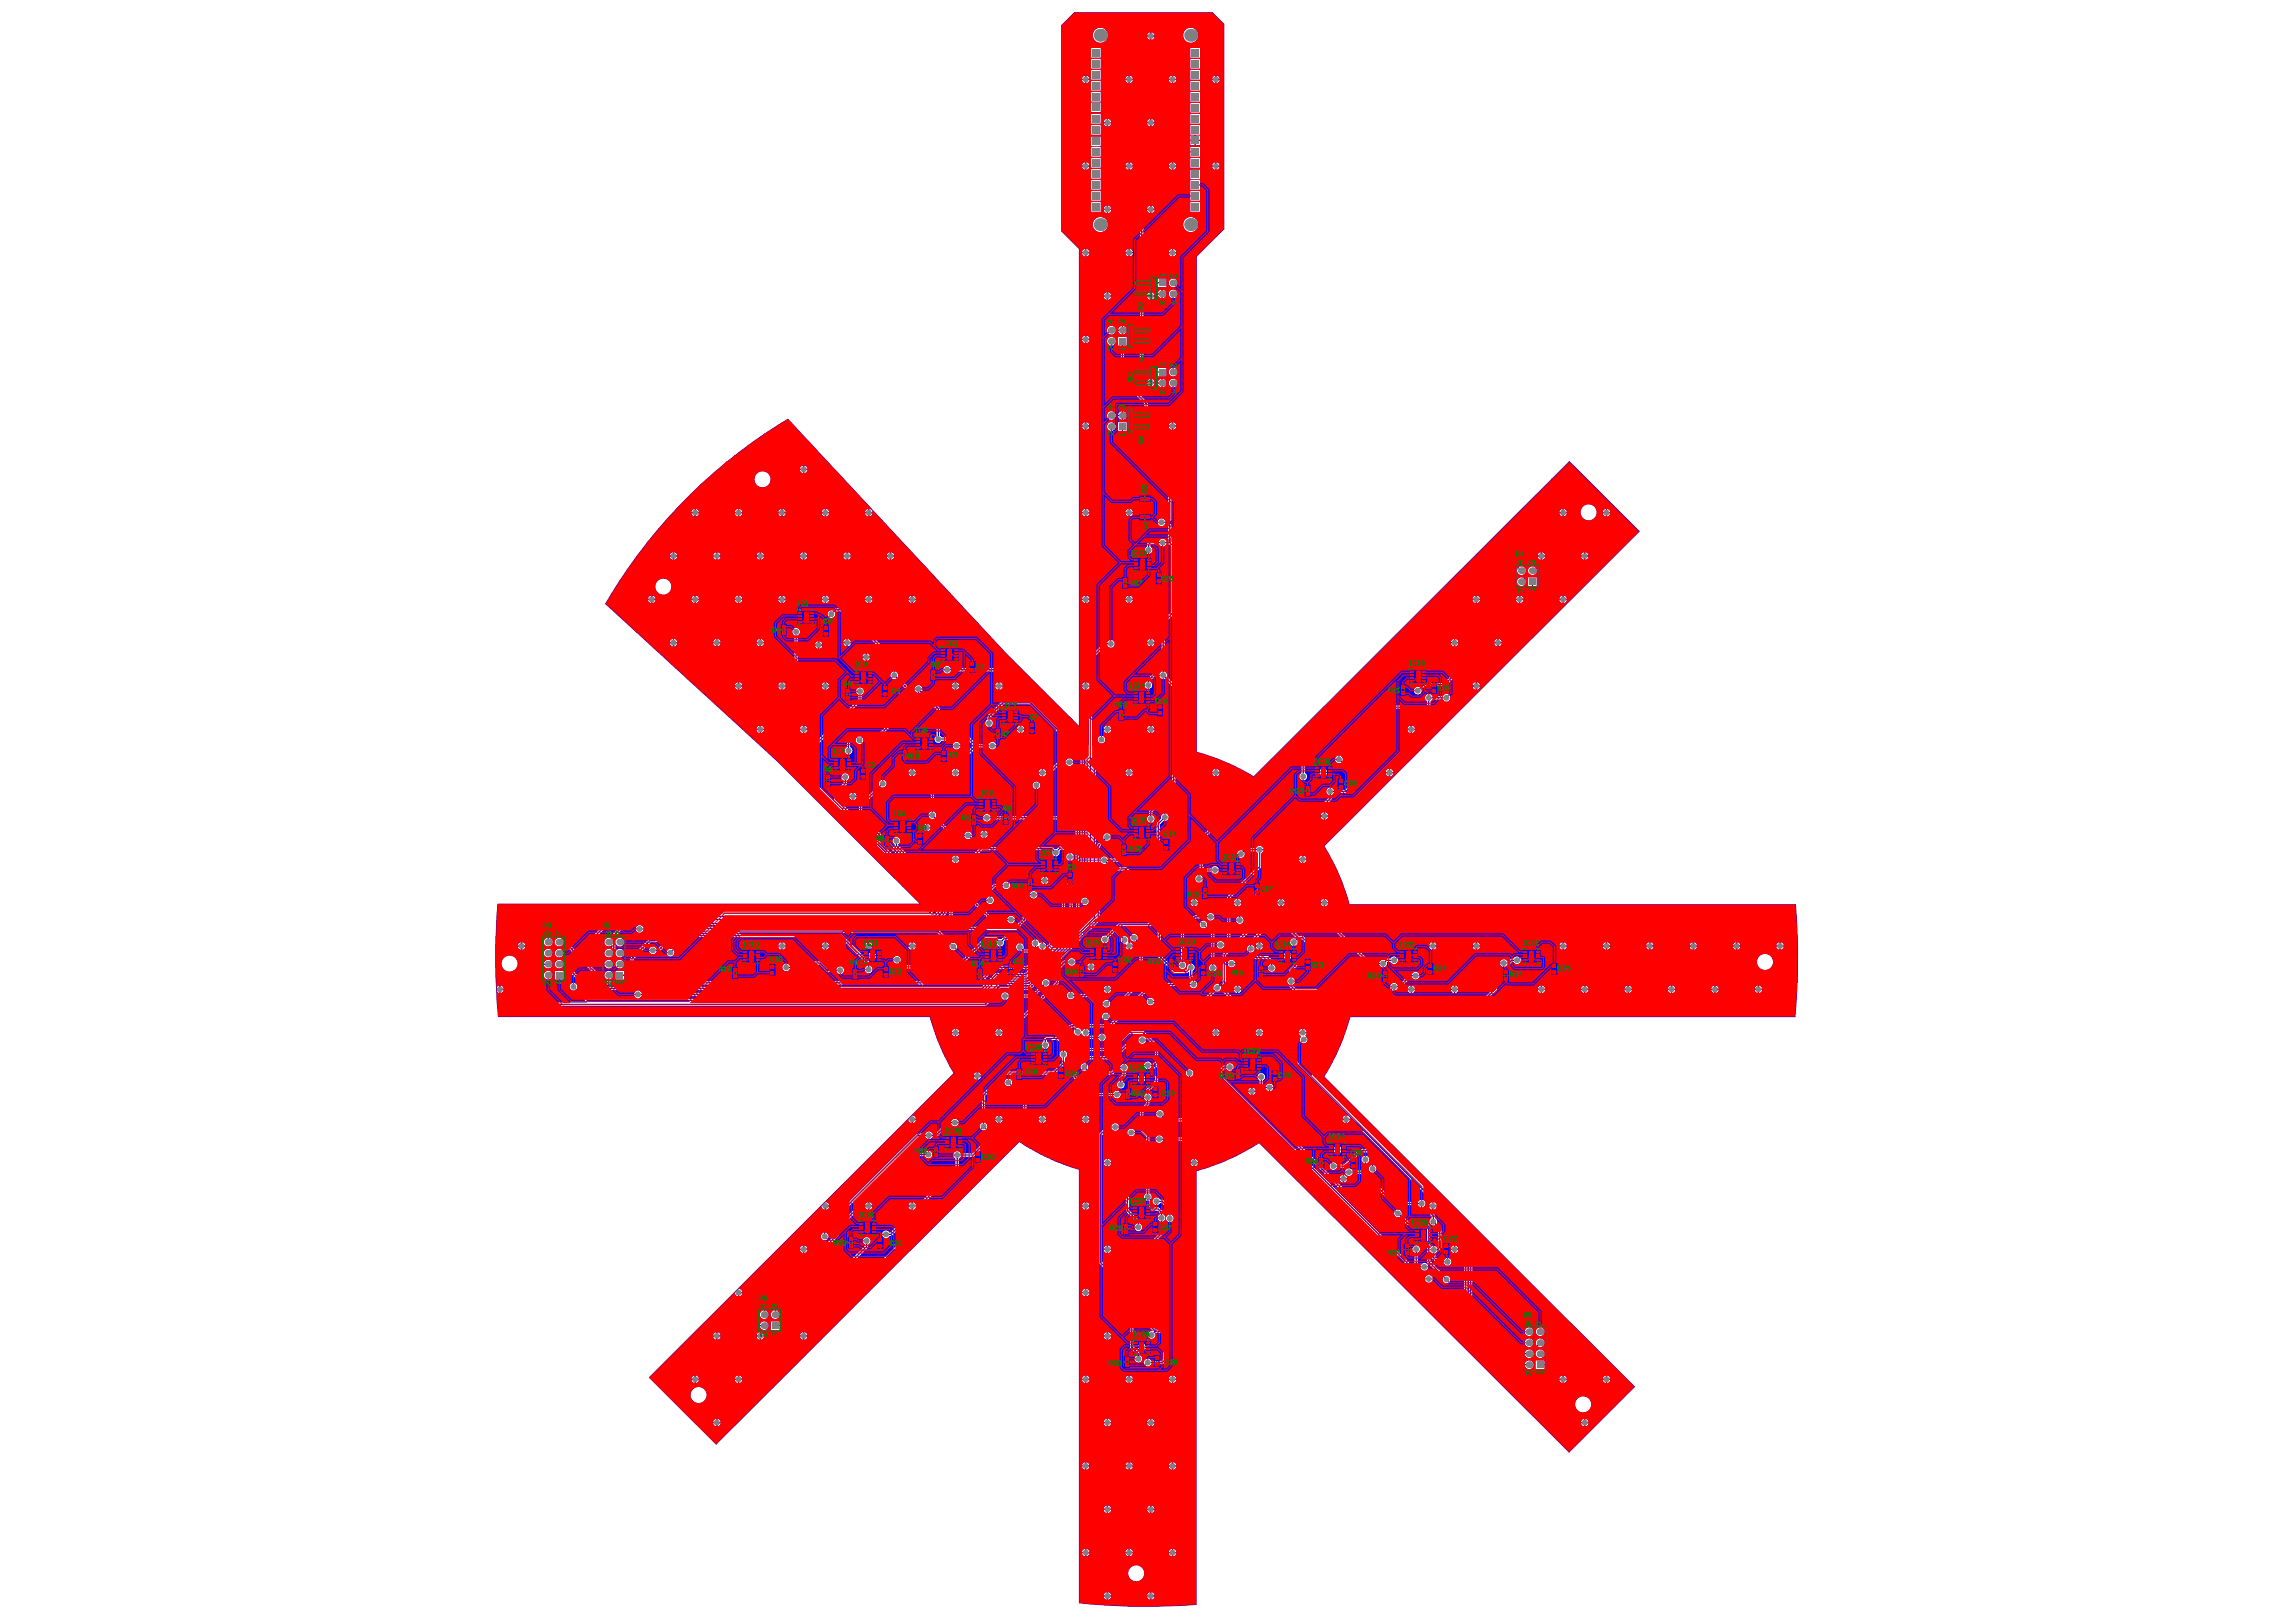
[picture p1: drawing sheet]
<svg xmlns="http://www.w3.org/2000/svg" width="297mm" height="210mm" viewBox="0 0 297 210" stroke-linecap="round" stroke-linejoin="round" font-family="sans-serif">
<g fill="none" stroke="#008000" stroke-width=".13">
<path d="M103.1 78.9h2.4v2h-2.4zM104 79.9h.6M104.3 79.6v.6M145.3 74.7h.6v1.4h-.6zM145.3 75.4h.5M145.6 75.2v.5M146.6 72h2.4v2h-2.4zM147.5 64.2h1.3v.6h-1.3zM147.5 66.6h1.3v.7h-1.3zM147.5 73h.6M147.8 72.7v.6M147.9 66.9h.5"/>
<path d="M147.9 64.5h.5M148.1 64.3v.5M148.1 66.7v.5M149.6 74.2h.6v1.3h-.6zM149.6 74.8h.6M149.9 74.6v.5M101.1 80.8h.6v1.4h-.6zM101.1 81.5h.6M101.4 81.2v.6M106.5 80.9h.7v1.4h-.7zM106.6 81.6h.5M106.8 81.3v.6"/>
<path d="M107.8 97.9h2.3v2h-2.3zM108.7 98.9h.5M109 98.6v.6M109.5 89.2h.6v1.3h-.6zM109.5 89.9h.5M109.8 89.6v.5M110.6 86.7h2.3v2h-2.3zM111.3 99.5h.6v1.3h-.6zM111.5 87.7h.5M111.6 99.9v.5M111.7 87.4v.6M114.2 88.8h.6v1.3h-.6z"/>
<path d="M114.2 89.4h.5M114.5 89.2v.5M116.7 97h.7v1.4h-.7zM116.8 97.7h.5M117 97.4v.6M118.4 95.2h2.4v2h-2.4zM119.3 96.2h.6M119.6 96v.5M120.4 86.7h.7v1.4h-.7zM120.5 87.4h.5M120.8 87.1v.5M121.7 83.7h2.3v2h-2.3z"/>
<path d="M121.8 97.2h.6v1.3h-.6zM121.8 97.9h.6M122.1 97.6v.5M122.6 84.7h.5M122.9 84.4v.6M125.5 85.6h.6v1.4h-.6zM125.5 86.3h.6M125.8 86v.6M128.8 94.3h.6v1.4h-.6zM128.8 95h.6M129.1 94.7v.6M129.5 91.7h2.4v2.1h-2.4z"/>
<path d="M130.4 92.8h.6M130.7 92.5v.5M133.2 93.5h.6v1.4h-.6zM133.2 94.2h.6M133.5 94v.5M144.8 91.8h.6v1.4h-.6zM144.8 92.5h.5M145.1 92.2v.6M146.6 89.2h2.3v2.1h-2.3zM147.5 90.3h.5M147.7 90v.5M149.7 91.3h.7v1.3h-.7z"/>
<path d="M149.8 91.9h.5M150.1 91.7v.5M170 98.9h2.4v2h-2.4zM170.9 99.9h.6M171.2 99.7v.5M181.2 88.6h.6v1.4h-.6zM181.2 89.3h.6M181.5 89v.6M182.3 86.5h2.3v2.1h-2.3zM183.2 87.5h.5M183.5 87.3v.5M185.3 88.3h.6v1.4h-.6z"/>
<path d="M185.3 89h.5M185.6 88.8v.5M106.8 100.3h.6v1.4h-.6zM106.9 101h.5M107.1 100.7v.6M111.4 100.1h.5M114.5 108.1h.6v1.4h-.6zM114.5 108.8h.5M114.8 108.6v.5M115.6 106h2.4v2h-2.4zM116.5 107h.6M116.8 106.7v.6"/>
<path d="M118.7 107.9h.6v1.3h-.6zM118.8 108.5h.5M119 108.3v.5M125.7 105.4h.6v1.4h-.6zM125.8 106.1h.5M126 105.8v.6M126.6 103.2h2.4v2h-2.4zM127.5 104.2h.6M127.8 103.9v.6M129.8 105.3h.6v1.3h-.6zM129.8 106h.6M130.1 105.7v.5"/>
<path d="M133 113.8h.6v1.3h-.6zM133 114.5h.6M133.3 114.2v.5M134.6 111h2.3v2.1h-2.3zM135.5 112.1h.5M135.8 111.8v.5M138.1 112.9h.6v1.4h-.6zM138.2 113.6h.5M138.4 113.3v.6M145.1 109.4h.6v1.3h-.6zM145.2 110h.5M145.4 109.8v.5"/>
<path d="M146.6 106.7h2.3v2h-2.3zM147.5 107.7h.5M147.7 107.4v.6M150.6 108.6h.6v1.4h-.6zM150.6 109.3h.6M150.9 109.1v.5M155.6 114.9h.6v1.4h-.6zM155.6 115.6h.6M155.9 115.3v.6M158.1 111.4h2.4v2h-2.4zM159 112.4h.6M159.3 112.1v.6"/>
<path d="M162.3 114.3h.6v1.4h-.6zM162.3 115h.6M162.6 114.7v.6M168.9 101.7h.6v1.3h-.6zM168.9 102.3h.5M169.2 102.1v.5M173.1 100.8h.7v1.4h-.7zM173.2 101.5h.5M173.4 101.2v.5M94.8 125.2h.6v1.4h-.6zM94.8 125.9h.6M95.1 125.6v.6"/>
<path d="M96 122.7h2.4v2h-2.4zM96.9 123.7h.6M97.2 123.4v.6M99.6 124.8h.6v1.4h-.6zM99.7 125.5h.5M99.9 125.2v.5M110.4 125.4h.6v1.3h-.6zM110.4 126h.5M110.7 125.8v.5M111.7 122.7h2.3v2h-2.3zM112.6 123.7h.5M112.8 123.4v.6"/>
<path d="M114.3 125.1h.6v1.3h-.6zM114.3 125.7h.6M114.6 125.5v.5M126.4 125.4h.7v1.3h-.7zM126.5 126.1h.5M126.7 125.8v.5M127.4 122.6h2.3v2.1h-2.3zM128.3 123.7h.5M128.6 123.4v.5M130.4 124.7h.6v1.4h-.6zM130.5 125.4h.5M130.7 125.1v.6"/>
<path d="M131.6 138.3h.6v1.4h-.6zM131.6 139h.5M131.9 138.7v.6M133.2 136h2.4v2h-2.4zM134.1 137h.6M134.4 136.7v.6M137 138.2h.6v1.3h-.6zM137 138.9h.6M137.3 138.6v.5M139.7 125h.6v1.4h-.6zM139.7 125.7h.6M140 125.4v.6"/>
<path d="M140.9 122.4h2.4v2h-2.4zM141.8 123.4h.6M142.1 123.2v.5M144 124.5h.6v1.3h-.6zM144 125.1h.5M144.3 124.9v.5M146.5 138.6h2.3v2h-2.3zM147.4 139.6h.5M147.7 139.3v.6M151.2 124.1h.6v1.3h-.6zM151.2 124.8h.5M151.5 124.5v.5"/>
<path d="M152 122.4h2.4v2h-2.4zM153 123.4h.5M153.2 123.1v.5M155.4 124.9h.6v1.3h-.6zM155.4 125.6h.6M155.7 125.3v.5M159.8 138.3h.6v1.4h-.6zM159.8 139h.6M160.1 138.7v.6M160.9 136.7h2.4v2.1h-2.4zM161.8 137.8h.6M162.1 137.5v.5"/>
<path d="M162.9 125h.6v1.4h-.6zM162.9 125.7h.5M163.2 125.4v.6M164.6 138.6h.6v1.4h-.6zM164.6 139.3h.6M164.9 139v.6M165.4 122.7h2.3v2h-2.3zM166.3 123.7h.5M166.6 123.4v.6M168.9 124.2h.6v1.3h-.6zM168.9 124.8h.5M169.2 124.6v.5"/>
<path d="M178.8 125.7h.7v1.3h-.7zM178.9 126.3h.5M179.1 126.1v.5M181.1 122.7h2.3v2h-2.3zM182 123.7h.5M182.2 123.4v.6M184.8 124.7h.6v1.3h-.6zM184.8 125.4h.5M185.1 125.1v.5M194.5 125.6h.6v1.3h-.6zM194.6 126.3h.5M194.8 126v.5"/>
<path d="M197 122.7h2.3v2h-2.3zM197.9 123.7h.5M198.1 123.4v.6M200.8 124.7h.6v1.3h-.6zM200.8 125.4h.6M201.1 125.1v.5M111.1 157.9h2.3v2h-2.3zM112 158.9h.5M112.2 158.6v.6M120.8 148.4h.6v1.3h-.6zM120.8 149.1h.6M121.1 148.8v.5"/>
<path d="M122.2 146.8h2.3v2h-2.3zM123.1 147.8h.5M123.4 147.5v.6M126.2 149.1h.6v1.3h-.6zM126.3 149.8h.5M126.5 149.5v.5M145.4 158.4h.6v1.3h-.6zM145.4 159h.6M145.7 140.9h.6v1.3h-.6zM145.7 158.8v.5M145.7 141.6h.6M146 141.3v.5"/>
<path d="M146.5 155.9h2.4v2h-2.4zM147.4 156.9h.6M147.7 156.6v.6M149.2 140.7h.6v1.3h-.6zM149.2 158.1h.6v1.4h-.6zM149.2 158.8h.6M149.2 141.4h.6M149.5 141.1v.5M149.5 158.5v.6M170.6 149.8h.7v1.4h-.7zM170.7 150.5h.5M170.9 150.2v.5"/>
<path d="M171.9 147.8h2.3v2h-2.3zM172.8 148.8h.5M173.1 148.5v.6M174.7 149.9h.6v1.3h-.6zM174.7 150.5h.6M175 150.3v.5M183 158.8h2.4v2h-2.4zM183.9 159.8h.6M184.2 159.5v.6M109.7 160.1h.7v1.4h-.7zM109.8 160.8h.5M110.1 160.5v.6"/>
<path d="M113.6 160.2h.6v1.3h-.6zM113.6 160.9h.6M113.9 160.6v.5M145.5 175.6h.6v1.3h-.6zM145.5 176.3h.5M145.8 176v.5M146.6 173.3h2.3v2.1h-2.3zM147.5 174.4h.5M147.7 174.1v.5M149.3 175.4h.6v1.4h-.6zM149.4 176.1h.5M149.6 175.8v.6"/>
<path d="M181.7 161.1h.6v1.3h-.6zM181.7 161.7h.6M182 161.5v.5M186.8 161h.6v1.3h-.6zM186.9 161.7h.5M187.1 161.4v.5"/>
</g>
<g fill="none" stroke="#800080" stroke-width=".13">
<path d="M103.4 79h1.8v1.8h-1.8zM145.3 74.9h.5v1h-.5zM146.9 72.1h1.7v1.8h-1.7zM147.7 64.3h.9v.5h-.9zM147.7 66.7h.9v.5h-.9zM149.6 74.4h.6v.9h-.6zM101.1 81h.6v1h-.6zM106.6 81.1h.5v1h-.5zM108.1 98h1.7v1.7h-1.7zM109.5 89.4h.5v1h-.5zM110.9 86.8h1.7v1.8h-1.7zM111.4 99.6h.5v1h-.5z"/>
<path d="M114.2 89h.5v.9h-.5zM116.8 97.2h.5v1h-.5zM118.7 95.4h1.7v1.7h-1.7zM120.5 86.9h.5v1h-.5zM121.8 97.4h.6v.9h-.6zM122 83.8h1.7v1.8h-1.7zM125.5 85.8h.6v1h-.6zM128.8 94.5h.6v1h-.6zM129.8 91.9h1.7v1.7h-1.7zM133.2 93.7h.6v1h-.6zM144.8 92h.5v1h-.5zM146.9 89.4h1.7v1.7h-1.7z"/>
<path d="M149.8 91.5h.5v.9h-.5zM170.3 99.1h1.8v1.7h-1.8zM181.2 88.8h.6v1h-.6zM182.6 86.7h1.7v1.7h-1.7zM185.3 88.5h.5v1h-.5zM106.9 100.5h.5v1h-.5zM114.5 108.3h.5v1h-.5zM115.9 106.1h1.8v1.8h-1.8zM118.8 108h.5v1h-.5zM125.8 105.6h.5v1h-.5zM126.9 103.3h1.7v1.8h-1.7zM129.8 105.5h.6v1h-.6z"/>
<path d="M133 114h.6v.9h-.6zM134.9 111.2h1.7v1.7h-1.7zM138.2 113.1h.5v1h-.5zM145.2 109.6h.5v.9h-.5zM146.9 106.8h1.7v1.8h-1.7zM150.6 108.8h.6v1h-.6zM155.6 115.1h.6v1h-.6zM158.4 111.5h1.8v1.8h-1.8zM162.3 114.5h.6v1h-.6zM168.9 101.9h.5v.9h-.5zM173.2 101h.5v1h-.5zM94.8 125.4h.6v1h-.6z"/>
<path d="M96.3 122.9h1.8v1.7h-1.8zM99.7 125h.5v1h-.5zM110.4 125.6h.5v.9h-.5zM112 122.8h1.7v1.8h-1.7zM114.3 125.3h.6v.9h-.6zM126.5 125.6h.5v.9h-.5zM127.7 122.8h1.7v1.7h-1.7zM130.5 124.9h.5v1h-.5zM131.6 138.5h.5v1h-.5zM133.5 136.1h1.8v1.7h-1.8zM137 138.4h.6v1h-.6zM139.7 125.2h.6v1h-.6z"/>
<path d="M141.2 122.6h1.8v1.7h-1.8zM144 124.6h.5v1h-.5zM146.8 138.7h1.7v1.8h-1.7zM151.2 124.3h.5v.9h-.5zM152.4 122.5h1.7v1.7h-1.7zM155.4 125.1h.6v.9h-.6zM159.8 138.5h.6v1h-.6zM161.2 136.9h1.7v1.7h-1.7zM162.9 125.2h.5v1h-.5zM164.6 138.8h.6v1h-.6zM165.7 122.9h1.7v1.7h-1.7zM168.9 124.4h.5v.9h-.5z"/>
<path d="M178.9 125.9h.5v.9h-.5zM181.4 122.9h1.7v1.7h-1.7zM184.8 124.9h.5v1h-.5zM194.6 125.8h.5v.9h-.5zM197.3 122.9h1.7v1.7h-1.7zM200.8 124.9h.6v1h-.6zM111.4 158h1.7v1.8h-1.7zM120.8 148.6h.6v.9h-.6zM122.5 146.9h1.7v1.8h-1.7zM126.3 149.3h.5v1h-.5zM145.4 158.5h.6v1h-.6zM145.7 141.1h.6v1h-.6z"/>
<path d="M146.8 156h1.7v1.8h-1.7zM149.2 140.9h.6v1h-.6zM149.2 158.3h.6v1h-.6zM170.7 150h.5v1h-.5zM172.2 147.9h1.7v1.8h-1.7zM174.7 150.1h.6v.9h-.6zM183.3 159h1.7v1.7h-1.7zM109.8 160.3h.5v1h-.5zM113.6 160.4h.6v1h-.6zM145.5 175.8h.5v.9h-.5zM146.9 173.5h1.7v1.7h-1.7zM149.4 175.6h.5v1h-.5z"/>
<path d="M181.7 161.2h.6v1h-.6zM186.9 161.2h.5v.9h-.5z"/>
<circle cx="103.9" cy="79.5" r=".28"/>
<circle cx="147.4" cy="72.6" r=".28"/>
<circle cx="108.6" cy="98.5" r=".28"/>
<circle cx="111.4" cy="87.3" r=".28"/>
<circle cx="119.2" cy="95.9" r=".28"/>
<circle cx="122.5" cy="84.3" r=".28"/>
<circle cx="130.3" cy="92.4" r=".28"/>
<circle cx="147.4" cy="89.9" r=".28"/>
<circle cx="170.8" cy="99.6" r=".28"/>
<circle cx="183.1" cy="87.2" r=".28"/>
<circle cx="116.4" cy="106.6" r=".28"/>
<circle cx="127.4" cy="103.8" r=".28"/>
<circle cx="135.4" cy="111.7" r=".28"/>
<circle cx="147.4" cy="107.3" r=".28"/>
<circle cx="158.9" cy="112" r=".28"/>
<circle cx="96.8" cy="123.4" r=".28"/>
<circle cx="112.5" cy="123.3" r=".28"/>
<circle cx="128.2" cy="123.3" r=".28"/>
<circle cx="134" cy="136.6" r=".28"/>
<circle cx="141.7" cy="123.1" r=".28"/>
<circle cx="147.3" cy="139.2" r=".28"/>
<circle cx="152.9" cy="123" r=".28"/>
<circle cx="161.7" cy="137.4" r=".28"/>
<circle cx="166.2" cy="123.4" r=".28"/>
<circle cx="181.9" cy="123.4" r=".28"/>
<circle cx="197.8" cy="123.4" r=".28"/>
<circle cx="111.9" cy="158.5" r=".28"/>
<circle cx="123" cy="147.4" r=".28"/>
<circle cx="147.3" cy="156.5" r=".28"/>
<circle cx="172.7" cy="148.4" r=".28"/>
<circle cx="183.8" cy="159.5" r=".28"/>
<circle cx="147.4" cy="174" r=".28"/>
</g>
<g fill="none" stroke="#800080" stroke-width=".14">
<path d="M154.8 97.4v-64.2l3.5-3.6v-26.5l-1.5-1.5h-17.8l-1.6 1.7v26.6l2.2 2.3v61.9l-9.4-9.4-28.3-30.4a67.3 67.3 0 0 0-23.5 23.8l22.1 20.3 18.6 18.6M154.8 97.4a28.1 28.1 0 0 1 7.4 3.1M184.5 86.7h.2M64.4 117.1a84 84 0 0 0 .1 14.4l55.8 .1a28 28 0 0 0 3.1 7.3l-39.4 39.4 8.6 8.6M64.4 117h54.7M162.2 100.5l40.8-40.7 9.1 9-40.8 40.7M171.3 109.5a28 28 0 0 1 3.2 7.5M174.5 117.1h57.8a84 84 0 0 1-.1 14.5h-57.5M171.3 139.3l40.1 40.2-8.4 8.4-40.1-40a28.1 28.1 0 0 1-8.1 3.6M174.6 131.6a28 28 0 0 1-3.3 7.7M139.6 151.3a28.1 28.1 0 0 1-7.7-3.6l-39.2 39.2M139.6 151.3v56.1a84.3 84.3 0 0 0 15.1 .2v-56.1"/>
<path d="M92.6 186.9h.1"/>
</g>
<g fill="#00f">
<path d="M198.7 177.2h1.1v-.4h.2v.6l-.2 .2h-1.3z"/>
<path d="M198.8 175.6a.69 .69 0 0 0 .9-.1l.3-.1 .4 .4v.8l-.3-.2h-.3v-.3h-1z"/>
<path d="M71.1 119.8l2-1.9h.5l-2.2 2.2v1.4h-.1l-.2-.1z"/>
<path d="M189.8 159.4l.2 .1 .1 9.1 6.6 6.7 .6 .1a.56 .56 0 0 0 1 .2v.6a.69 .69 0 0 0-1 .1l-.1 .1-7.4-7.4z"/>
<path d="M82.6 129.2l.4-.3h44.3l-.4 .4h-44.3z"/>
<path d="M82.6 128.1h44.5l1.9-1.8h3.7l.1 .1-.1 .1h-3.7l-2 2h-44z"/>
<path d="M139.7 115.5l1.1-1.1 .1 1.4-.4 .4a.5 .5 0 0 0-.6 .4 .5 .5 0 0 0 .5 .6 .5 .5 0 0 0 .4-.7l.6-.5v2.7l-8.4 8.3-3.9 .1 .1-.2h3.7l6.7-6.7z"/>
<path d="M127.1 129.7l2.2-2.2 3.9-.1 8.7-8.6v.2l-8.8 8.7h-3.7l-2 2.1h-.3z"/>
<path d="M137.4 3.3l1.6-1.7h17.8l1.5 1.5v26.5l-3.5 3.6v64.1l.2 .1 .1 .1 1 .2 .2 .2h.3l.6 .2h.2l.3 .3h.2l.1 .1 1.1 .3 .5 .4h.2l.5 .3h.2l.8 .6 .4 .1 .3 .3 .2 .1 40.8-40.8 9 9-40.7 40.7 .4 .7 .2 .3v.2l.5 .8 .3 .7 .3 .5v.2l.3 .4v.2l.3 .5v.3l.3 .4 .2 1 .1 .1 .3 1.3h57.8v.4l.1 1.8 .1 .1v1.6v.1v6.1v.1v1.2l-.3 3h-57.5l-.1 .5-.4 1v.3l-.2 .2v.2l-.2 .3-.1 .5-.3 .5v.2l-.2 .3v.2l-.3 .5v.3l-.5 .8v.2l-1.2 1.8 40.2 40.2-8.4 8.4-40.1-40.1-.2 .3h-.2l-.3 .2h-.2l-.3 .3h-.2l-1 .7-.5 .1-.2 .3-.8 .2-.9 .5-.6 .1-.2 .3h-.6l-.2 .2h-.4l-.1 .2h-.3l-.5 .1-.2 .2h-.2v56.1l-.1 .1h-2.5l-.1 .1h-2.1l-.1 .1h-1.8l-.1-.1-.1 .1h-2.1l-1-.2h-1.9l-3.3-.3v-56.1h-.3l-.2-.2h-.3l-.5-.3h-.4l-.1-.1h-.2l-.2-.2-.5-.1-.2-.1h-.2l-.2-.2h-.3l-.2-.3h-.3l-.2-.2h-.2l-.2-.2h-.2l-.3-.2-.4-.1-.2-.3h-.2l-.2-.2h-.2l-1.3-.9-39.2 39.2-8.7-8.6 11-11 .2 .3 .3 .2 .1-.6h.4l-.1-.3-.3-.2 10.6-10.6 .2 .3 .3 .2v-.5l.6-.1-.2-.3-.3-.2 10.6-10.6 .3 .3 .2 .1 .1-.5h.5l-.1-.3-.4-.2 5.5-5.4-.3-.4v-.2l-.4-.4-.1-.2v-.3l-.5-.7-.3-1-.2-.2-.2-.5-.2-.3v-.4l-.3-.4v-.3l-.2-.2v-.4l-.1-.2v-.3l-.2-.1v-.3l-.1-.1-.1-.5h-55.8h-.1l-.2-3.1 .4 .1v-1l-.4 .2v-1.1l-.1-.1v-5.4h.1l.1-3.1 .1-1h54.7l-19.2-19.2-1.3-1.2h-.2l-1.4-1.5h-.1l-4.2-3.9h-.1l-3.1-3h-.2l-1.7-1.7h-.1l-1.8-1.7-.7-.6h-.1l-2.4-2.4h-.2l-2.5-2.4-1.5-1.3 .5-.6v-.2l.3-.3v-.2l.4-.5 .3-.5 .7-1 .3-.5 .3-.4v-.2l1-1.2 .3-.6 1.3-1.5v-.2l.8-.8v-.1l.7-.7v-.2l.9-.9v-.1l1.4-1.5v-.1l3.3-3.3 .6-.5h.2l1.9-1.8h.2l.5-.5h.1l.8-.8h.1l.4-.4h.1l1.2-1h.1l.9-.7h.2l.9-.8h.1l.3-.2h.2l.4-.4h.2l.4-.4h.3l.3-.4h.2l.3-.3h.2l1.2 1.1v.2l1.8 1.8 .8 .9v.1l6.6 7 .4 .5h-.2v.4h.4v-.2l.9 .8 2.5 2.9 3.7 3.8v.1l.8 .7v.2l3.7 3.9v.1l2.2 2.2v.1l1.5 1.5 1.5 1.7 9.9 10v-61.9l-2.2-2.3zM149 4.2v.4h.4l-.2-.3zM148.5 4.3l-.1 .3h.4v-.4zM149 4.7v.5l.2-.2 .2-.3zM148.4 4.7l.1 .3 .3 .2v-.5zM153.1 4.6a.98 .98 0 0 0 1.9 0 .98 .98 0 0 0-1.9 0zM141.4 4.6a.98 .98 0 0 0 1.9 0 .98 .98 0 0 0-1.9 0zM154 6.2v1.3h1.3v-1.3zM141.2 6.2v1.3h1.2v-1.3zM154 7.6v1.3h1.3v-1.3zM141.2 7.6v1.3h1.2v-1.3zM157.4 9.8v.4h.4l-.1-.3zM157 9.9l-.2 .3h.4v-.4zM151.8 9.8v.4h.4l-.2-.3zM151.3 9.9l-.1 .3h.4v-.4zM146.1 9.8v.4h.5l-.2-.3zM145.7 9.9l-.1 .3h.4v-.4zM140.5 9.8v.4h.5l-.2-.3zM140.1 9.9l-.1 .3h.4v-.4zM154 9.1v1.2h1.3v-1.2zM141.2 9.1v1.2h1.2v-1.2zM157.4 10.3v.5l.3-.2 .1-.3zM156.8 10.3l.2 .3 .2 .2v-.5zM151.8 10.3v.5l.2-.2 .2-.3zM151.2 10.3l.1 .3 .3 .2v-.5zM146.1 10.3v.5l.3-.2 .2-.3zM145.6 10.3l.1 .3 .3 .2v-.5zM140.5 10.3v.5l.3-.2 .2-.3zM140 10.3l.1 .3 .3 .2v-.5zM154 10.5v1.2h1.3v-1.2zM141.2 10.5v1.2h1.2v-1.2zM154 11.9v1.3h1.3v-1.3zM141.2 11.9v1.3h1.2v-1.3zM141.2 13.3v1.2h1.2v-1.2zM154 13.3v1.3h1.3v-1.3zM149 15.4v.4h.4l-.2-.3zM148.5 15.5l-.1 .3h.4v-.4zM143.3 15.4v.4h.5l-.2-.3zM142.9 15.5l-.1 .3h.4v-.4zM154 14.8v1.2h1.3v-1.2zM141.2 14.8v1.2h1.2v-1.2zM149 16v.4l.2-.2 .2-.2zM148.4 16l.1 .2 .3 .2v-.4zM143.3 16v.4l.3-.2 .2-.2zM142.8 16l.1 .2 .3 .2v-.4zM154 16.2v1.2h1.3v-1.2zM141.2 16.2v1.2h1.2v-1.2zM154.7 17.5v.6h.6v-.6zM154 17.5v.6h.5v-.6zM154.7 18.2v.6h.6v-.6zM154 18.2v.6h.5v-.6zM141.2 17.7v1.2h1.2v-1.2zM147.5 23.5v12.3l.7 .8-.7 .8v9.2l-2 2-.1-.1v-3.8h.4v-1.1h-1.2v1.1h.4v4.5l3.1 3.1v5.9l-.8 .8-1.9-1.8v-1.4h.4v-1.2h-1.2v1.2h.4l.1 1.6 6 6.1v3.6l-.3 .3-.1-.1a.5 .5 0 0 0-.8-.1 .5 .5 0 0 0 .1 .8 .5 .5 0 0 0 .7-.2l.4 .3v1.9h-.2a.5 .5 0 0 0-.5-.3 .5 .5 0 0 0-.4 .3h-1.2l-.4 .4-.1 .3a.5 .5 0 0 0-.1 .8 .5 .5 0 0 0 .8 0 .5 .5 0 0 0-.2-.8v-.1l.1-.2 1.1 .1a.5 .5 0 0 0 .9-.1h.3l.3 .3v8.5l-1.2 1.3v6.4l-.3 .3h-.9l-.7 .7-.1 .3a.5 .5 0 0 0-.1 .8 .5 .5 0 0 0 .8 0 .5 .5 0 0 0-.2-.8l.5-.6h.7l.4 .3h.2l1 .9v14.1l-1.5 1.5-1 .1-.4 .4v.6a.5 .5 0 0 0-.2 .8 .5 .5 0 0 0 .8 0 .5 .5 0 0 0-.2-.8v-.4l.3-.3h.7l.4 .4-.3 .4v.3l-.6 .6v2.5l-2.1 2.1h-4.2a.5 .5 0 0 0-.5-.3 .5 .5 0 0 0-.4 .4h-.1v-1.7l.8-.7a.5 .5 0 0 0 .6-.4 .5 .5 0 0 0-.6-.6 .5 .5 0 0 0-.4 .7l-.9 .9v-12.7l.6-.5a.5 .5 0 0 0 .6-.4 .5 .5 0 0 0-.6-.6 .5 .5 0 0 0-.4 .7l-.7 .7v-11.3l1.8-1.8h.2a.5 .5 0 0 0 .7 .2 .5 .5 0 0 0 0-.8 .5 .5 0 0 0-.7 .2l-.5 .1-1.9 2v3.2l-.4-.1v1l.4-.1v7.2l-.1 .1-10.1-10-7.7-.1a.5 .5 0 0 0-.8-.1 .5 .5 0 0 0 0 .8 .5 .5 0 0 0 .8-.2h7.6l9.8 9.8v17.4l-1.2 1.3v4.6l-.3 .3h-.1v-5.1l1.4-1.5v-16.1l-6.8-6.9h-3.7l-1.9 1.9-.1 .5a.5 .5 0 0 0-.1 .8 .5 .5 0 0 0 .7 0 .5 .5 0 0 0-.1-.8v-.3l1.6-1.6h3.4l6.6 6.5v15.9l-1.4 1.4v5.2l-.6 .6v-5.6l1.8-1.9v-6.1l-1.7-1.6h-9.8a.5 .5 0 0 0-.7-.2 .5 .5 0 0 0 0 .8 .5 .5 0 0 0 .7-.2h9.7l1.3 1.3v5.9l-1.7 1.8v5.5l-2 1.9-.2-.3-.2-.2-.1 .5h-.1v-.5l-.4 .1a.5 .5 0 0 0-.7-.4 .5 .5 0 0 0 0 .9v.2l-.1 .1h-1.1l-.1-.1v-.4l-.2-.2-.1-.3-.6-.6h-1.6l-.4 .3h-.3l-.3-.2h-1.4l-3.7 3.6h-6.7l-.6-.5a.5 .5 0 0 0-.4-.7 .5 .5 0 0 0-.6 .6 .5 .5 0 0 0 .7 .4l.8 .6h7l3.6-3.6h1.2l.1 .2a.5 .5 0 0 0 .5 .6 .5 .5 0 0 0 .5-.7l.1-.2h1.4l.3 .5a.5 .5 0 0 0-.2 .7 .5 .5 0 0 0 .6 .2l.3 .3h1.3l.4-.4 .1-.4 .1-.1 .2 .4 .3 .2-1.9 2h-4.3l-2 2h-48.2l-5.2-5.2-.4-.2a.56 .56 0 0 0-.9-.1h-.1v-1.2l2-1.9h5.5h.1l-2.6 2.7v3.3l.5 .6h.9a.57 .57 0 0 0 .9 .2 .57 .57 0 0 0 0-.9 .57 .57 0 0 0-.9 .3h-.7l-.3-.3v-3.1l2.4-2.4h1.7v.1l-2.1 2-.1 .6a.57 .57 0 0 0-.8 0 .57 .57 0 0 0 0 .8 .57 .57 0 0 0 .8 .1l.1 .2-.3 .2a.57 .57 0 0 0-.7 .5 .57 .57 0 0 0 .6 .6 .57 .57 0 0 0 .5-.8l.3-.3v-.6a.72 .72 0 0 0 1 .1 .57 .57 0 0 0-.1-.8 .57 .57 0 0 0-.8 .1h-.1v-.4l2-2h3.2l-.8 .8h-.8a.5 .5 0 0 0-.8-.2 .5 .5 0 0 0 0 .8 .5 .5 0 0 0 .8-.2h1l.7-.7h37.4l.9-1v-2.3l-7-7v-.1a.5 .5 0 0 0 .2-.8 .5 .5 0 0 0-.8 0 .5 .5 0 0 0 .2 .8v.3l7 7v2l-.7 .7h-.7v-.1l1.1-1-.1-1.8-10.8-10.9v-1.1l2.5-2.5a.5 .5 0 0 0 .6-.5 .5 .5 0 0 0-.6-.5 .5 .5 0 0 0-.4 .7l-2.6 2.6v1.5l10.9 10.9v1.5l-.7 .7-.2-.1 .8-.8-.1-1-13.4-13.5v-.7l1.1-1.1 .1-.6a.5 .5 0 0 0 .1-.7 .5 .5 0 0 0-.7 0 .5 .5 0 0 0 .1 .7v.3l-1.2 1.2 .1 1.1 13.5 13.5v.6l-.7 .7h-.4v-.1l.6-.6v-.9l-17-17v-1.6l7.4-7.5 .1-.8a.5 .5 0 0 0 .1-.8 .5 .5 0 0 0-.7 0 .5 .5 0 0 0 .1 .8v.6l-7.4 7.4v2.1l17 17v.5l-.4 .4h-.3l.4-.4v-.6l-17.1-17v-17.7a.5 .5 0 0 0 .2-.8 .5 .5 0 0 0-.8 0 .5 .5 0 0 0 .2 .8v17.9l17.1 17.1v.1l-.1 .1h-46.8l-2.3 2.2v1.8h-.1a.57 .57 0 0 0-.1 .9 .57 .57 0 0 0 .8 0l.1 .2-.3 .3a.57 .57 0 0 0-.8 .5 .57 .57 0 0 0 .7 .6 .57 .57 0 0 0 .4-.8l.4-.4v-.4a.69 .69 0 0 0 1-.1l.2-.1 5.3 5.3h48.4l2.1-2h4.3l-.5 .5h-3.8l-1.8 1.8h-50.8l-3.1-3.1-.3-.1a.57 .57 0 0 0-.8-.2 .57 .57 0 0 0 0 .9 .57 .57 0 0 0 .8-.2h.1l3.1 3.1h6.5v.1a.5 .5 0 0 0-.5 .5 .5 .5 0 0 0 .5 .5v.1h-6.4l-1.4-1.5a.5 .5 0 0 0-.5-.6 .5 .5 0 0 0-.5 .6 .5 .5 0 0 0 .7 .4l1.5 1.6h-4.2l-1.7-1.8v-2.9l.1-.1 .3 .1a.57 .57 0 0 0 .9 .1 .57 .57 0 0 0-.1-.9 .57 .57 0 0 0-.8 .3h-.4l-.4 .4v3.2l2 2h55.9l2.1-2.1h3.8l8.8-8.9 .1-7.8h.1a.49 .49 0 0 0 .6 .4l.9 .9h1.6l3.5 3.5v3.2h-4.2l-1.7 1.7a.5 .5 0 0 0-.7 .4 .5 .5 0 0 0 .6 .6 .5 .5 0 0 0 .4-.7l.8-.8 .8 .9a.51 .51 0 0 0 .6 .6v.2h.4v-.4a.6 .6 0 0 0-.5-.8l-.2 .1-.6-.6v-.5l.3-.2h4.2l.6 .6v3.4l2.1 2h1.6l.3-.1 .1 .7 .3 .5-.2 .2h-5.1l-5.4 5.3h-5l-1.7 1.7h-1.4l-.4 .3v.3a.5 .5 0 0 0-.2 .8 .5 .5 0 0 0 .8 0 .5 .5 0 0 0-.2-.8l.1-.2h1.3l.6 .5-.1 .9a.5 .5 0 0 0 .1 .9v.6l-1.2 1.2h-6.3l-2.9 2.9v3.7a.5 .5 0 0 0-.2 .7 .5 .5 0 0 0 .6 .2l.2 .2v1.1l-1.8 1.8h-1.5a.5 .5 0 0 0-.8-.2 .5 .5 0 0 0 .1 .8v1.2l-5 5a.68 .68 0 0 0-.5-.5v.5h-.6a.68 .68 0 0 0 .6 .5l-2.9 2.9h-.1a.5 .5 0 0 0-.8-.2 .5 .5 0 0 0 0 .8 .5 .5 0 0 0 .8-.1l.3-.1 8.6-8.6v-1.4l.3-.2h1.7l2-2v-1.4l-.3-.4v-.3l-.2-.3v-3.5l2.7-2.7h6.2l1.4-1.4v-.8a.5 .5 0 0 0 0-.9l.1-.4 .5 .4h5.5l2.2-2.2h1.7l.2 .3h-.4l-.3 .3h-1l-2.3 2.3h-4.2l-.9 .8v2l2.3 2.3 2.8 .1a.5 .5 0 0 0 .8 .1 .5 .5 0 0 0 0-.7 .5 .5 0 0 0-.8 .1h-2.6l-2.1-2.1v-1.6l.6-.6h4.3l2.3-2.3h.8a.5 .5 0 0 0 .7 .2 .5 .5 0 0 0 .2-.6h.1l1.1 1.1v1.9l-.2 .3-.3-.1a.5 .5 0 0 0-.7-.1 .5 .5 0 0 0 0 .8 .5 .5 0 0 0 .7-.2h.3l.2 .2v1.5l-1.1 1.1-.1 .7a.5 .5 0 0 0 .1 .9v.3l-.8 .8v2.6l.8 .8-.1 7.5a.54 .54 0 0 0-.1 .6 .54 .54 0 0 0 .6 .3l.1 1.1 .2 .2h.8l.3 .3-.1 .2a.5 .5 0 0 0 .1 .8v1.5l-1.9 1.9v9.8l.9 1-.1 .1a.5 .5 0 0 0-.5 .5 .5 .5 0 0 0 .6 .5 .5 .5 0 0 0 .4-.7l.1-.1h.7l.2 .1v3.3l-.2 .2h-1.4a.5 .5 0 0 0-.7-.2 .5 .5 0 0 0 0 .8 .5 .5 0 0 0 .7-.2h1.5l.5-.5v-3.5l-.4-.4h-.9l-1-1v-9.6l1.9-1.8v-1.7a.5 .5 0 0 0 0-.8v-.4l-.5-.5-.9-.1v-.5h.1a.5 .5 0 0 0 .9 0h.2l.8 .9v.6a.5 .5 0 0 0-.1 .8 .5 .5 0 0 0 .7 0 .5 .5 0 0 0-.1-.8l-.1-.9-1-1-.4-.1a.58 .58 0 0 0-1 0l-.1-.1-.1-.5-.2-.2v-7.5l-.8-.9v-2.3l.8-.8v-.4a.5 .5 0 0 0 .3-.5 .5 .5 0 0 0-.3-.4v-.4l1.1-1.3v-1.7l-.2-.3 .2-.4v-2.1l-1.8-2h-2.1l-2.2 2.2h-5.2l-1.3-1.2 1.5-1.4h.7h-.1a.5 .5 0 0 0-.3 .7 .5 .5 0 0 0 .6 .3l.5 .5h2a.5 .5 0 0 0 .8 .1 .5 .5 0 0 0 0-.8 .5 .5 0 0 0-.8 .2h-1.2l.1-.3-.6-.1v-.5l-.5 .3-.1-.2-.3-.2 4.2-.1 5.4-5.3 4.9 .1a.5 .5 0 0 0 .8 0 .5 .5 0 0 0-.2-.7v-.3l-.3-.4v-.7a.5 .5 0 0 0 .2-.6 .5 .5 0 0 0-.6-.3 .5 .5 0 0 0-.3 .7l-.1 .1h-.5l.1-.1a.5 .5 0 0 0 .4-.4 .5 .5 0 0 0-.3-.5v-4.1l1.5-1.5h1.5a.5 .5 0 0 0 .7 .1 .5 .5 0 0 0 0-.7 .5 .5 0 0 0-.7 .1h-1.7l-1.7 1.8-.1 4.3a.5 .5 0 0 0-.2 .5 .5 .5 0 0 0 .4 .4v.1h-.8l-1.9-1.9v-3.2l-.7-.8-.1-3.7-3.6-3.6-1.7-.1-.7-.6 .1-.1h4.3l2.2-2.3 .1-2.5 .4-.5a.5 .5 0 0 0 .7-.3 .5 .5 0 0 0-.3-.6v-.3l-.4-.4 1.6-1.6v-14.3l-1.1-1.2v-.2l-.3-.4v-6.3l1.3-1.3v-8.7l-.4-.5v-2.1l-.4-.4 .4-.4v-3.8l-4-4.1 .9-1v-6.2l-3-3 .8-.7h3.5v.3h1.1v-1.1h-1.1v.3h-3l1.1-1.3v-9.1l.7-.7h1.2v.4h1.1v-1.2h-1.1v.4h-1.2l-.7-.7v-12l3.9-3.8h2.2v.4h1.3v-1.3h-1.3v.4l-2.4 .1zM141.2 19v1.3h1.2v-1.3zM157.4 21v.4h.4l-.1-.3zM157 21.1l-.2 .3h.4v-.4zM151.8 21v.4h.4l-.2-.3zM151.3 21.1l-.1 .3h.4v-.4zM146.1 21v.4h.5l-.2-.3zM145.7 21.1l-.1 .3h.4v-.4zM140.5 21v.4h.5l-.2-.3zM140.1 21.1l-.1 .3h.4v-.4zM154 20.5v1.2h1.3v-1.2zM141.2 20.5v1.2h1.2v-1.2zM157.4 21.6v.4l.3-.2 .1-.2zM156.8 21.6l.2 .2 .2 .2v-.4zM151.8 21.6v.4l.2-.2 .2-.2zM151.2 21.6l.1 .2 .3 .2v-.4zM146.1 21.6v.4l.3-.2 .2-.2zM145.6 21.6l.1 .2 .3 .2v-.4zM140.5 21.6v.4l.3-.2 .2-.2zM140 21.6l.1 .2 .3 .2v-.4zM141.2 21.9v1.2h1.2v-1.2zM154 21.9v1.3h1.3v-1.3zM154 23.3v1.3h1.3v-1.3zM141.2 23.3v1.3h1.2v-1.3zM154 24.7v1.3h1.3v-1.3zM141.2 24.7v1.3h1.2v-1.3zM149 26.6v.4h.4l-.2-.3zM148.5 26.7l-.1 .3h.4v-.4zM143.3 26.6v.4h.5l-.2-.3zM142.9 26.7l-.1 .3h.4v-.4zM154 26.1v1.3h1.3v-1.3zM141.2 26.1v1.3h1.2v-1.3zM149 27.2v.4l.2-.1 .2-.3zM148.4 27.2l.1 .3 .3 .1v-.4zM143.3 27.2v.4l.3-.1 .2-.3zM142.8 27.2l.1 .3 .3 .1v-.4zM153.1 29.1a.98 .98 0 0 0 1.9 0 .98 .98 0 0 0-1.9 0zM141.4 29.1a.98 .98 0 0 0 1.9 0 .98 .98 0 0 0-1.9 0zM151.8 32.2v.4h.4l-.2-.3zM151.3 32.3l-.1 .3h.4v-.4zM146.1 32.2v.4h.5l-.2-.3zM145.7 32.3l-.1 .3h.4v-.4zM140.5 32.2v.4h.5l-.2-.3zM140.1 32.3l-.1 .3h.4v-.4zM151.8 32.8v.4l.2-.1 .2-.3zM151.2 32.8l.1 .3 .3 .1v-.4zM146.1 32.8v.4l.3-.1 .2-.3zM145.6 32.8l.1 .3 .3 .1v-.4zM140.5 32.8v.4l.3-.1 .2-.3zM140 32.8l.1 .3 .3 .1v-.4zM151.2 36.6a.57 .57 0 0 0 1.1 0 .57 .57 0 0 0-1.1 0zM150.4 37.5v.5h.5l-.2-.4zM149.9 37.6l-.1 .4h.5v-.5zM149 37.8v.4h.4l-.2-.2zM148.5 38l-.1 .2h.4v-.4zM143.3 37.8v.4h.5l-.2-.2zM142.9 38l-.1 .2h.4v-.4zM150.4 38.1v.5l.3-.2 .2-.3zM149.8 38.1l.1 .3 .4 .2v-.5zM151.2 38a.57 .57 0 0 0 1.1 0 .57 .57 0 0 0-1.1 0zM149 38.4v.4l.2-.1 .2-.3zM148.4 38.4l.1 .3 .3 .1v-.4zM143.3 38.4v.4l.3-.1 .2-.3zM142.8 38.4l.1 .3 .3 .1v-.4zM145.3 42.2v.5h.5l-.2-.4zM144.8 42.3l-.2 .4h.5v-.5zM145.3 42.8v.5l.3-.2 .2-.3zM144.6 42.8l.2 .3 .3 .2v-.5zM143.2 42.7a.57 .57 0 0 0 1.1 0 .57 .57 0 0 0-1.1 0zM140.5 43.4v.4h.5l-.2-.2zM140.1 43.6l-.1 .2h.4v-.4zM140.5 44v.4l.3-.1 .2-.3zM140 44l.1 .3 .3 .1v-.4zM143.2 44.2a.57 .57 0 0 0 1.1 0 .57 .57 0 0 0-1.1 0zM151.2 48.1a.57 .57 0 0 0 1.1 0 .57 .57 0 0 0-1.1 0zM149 49v.5h.4l-.2-.3zM148.5 49.2l-.1 .3h.4v-.5zM150.4 49v.5h.5l-.2-.3zM149.9 49.2l-.1 .3h.5v-.5zM149 49.6v.4l.2-.1 .2-.3zM148.4 49.6l.1 .3 .3 .1v-.4zM150.4 49.6v.5l.3-.1 .2-.4zM149.8 49.6l.1 .4 .4 .1v-.5zM151.2 49.6a.57 .57 0 0 0 1.1 0 .57 .57 0 0 0-1.1 0zM145.3 53.2v.5h.5l-.2-.3zM144.8 53.4l-.2 .3h.5v-.5zM145.3 53.8v.5l.3-.1 .2-.4zM144.6 53.8l.2 .4 .3 .1v-.5zM143.2 53.8a.57 .57 0 0 0 1.1 0 .57 .57 0 0 0-1.1 0zM151.8 54.6v.5h.4l-.2-.3zM151.3 54.8l-.1 .3h.4v-.5zM140.5 54.6v.5h.5l-.2-.3zM140.1 54.8l-.1 .3h.4v-.5zM151.8 55.2v.4l.2-.1 .2-.3zM151.2 55.2l.1 .3 .3 .1v-.4zM140.5 55.2v.4l.3-.1 .2-.3zM140 55.2l.1 .3 .3 .1v-.4zM143.2 55.2a.57 .57 0 0 0 1.1 0 .57 .57 0 0 0-1.1 0zM104 60.2v.5h.5l-.2-.3zM103.6 60.4l-.1 .3h.4v-.5zM104 60.8v.4l.3-.1 .2-.3zM103.5 60.8l.1 .3 .3 .1v-.4zM97.6 62a1.05 1.05 0 0 0 2.1 0 1.05 1.05 0 0 0-2.1 0zM207.9 65.9v.4h.4l-.1-.3zM207.5 66l-.2 .3h.5v-.4zM202.3 65.9v.4h.4l-.1-.3zM201.9 66l-.2 .3h.4v-.4zM146.1 65.9v.4h.5l-.2-.3zM145.7 66l-.1 .3h.4v-.4zM140.5 65.9v.4h.5l-.2-.3zM140.1 66l-.1 .3h.4v-.4zM112 66l-.1 .3h.4v-.4zM106.9 65.9v.4h.4l-.2-.3zM106.4 66l-.1 .3h.4v-.4zM101.2 65.9v.4h.5l-.2-.3zM100.8 66l-.1 .3h.4v-.4zM95.6 65.9v.4h.4l-.1-.3zM95.2 66l-.1 .3h.4v-.4zM90 65.9v.4h.4l-.1-.3zM89.6 66l-.2 .3h.5v-.4zM207.9 66.4v.4l.3-.1 .1-.3zM207.3 66.4l.2 .3 .3 .1v-.4zM202.3 66.4v.4l.3-.1 .1-.3zM201.7 66.4l.2 .3 .2 .1v-.4zM146.1 66.4v.4l.3-.1 .2-.3zM145.6 66.4l.1 .3 .3 .1v-.4zM140.5 66.4v.4l.3-.1 .2-.3zM140 66.4l.1 .3 .3 .1v-.4zM112.5 66.4v.4l.2-.1 .2-.3zM111.9 66.4l.1 .3 .3 .1v-.4zM106.9 66.4v.4l.2-.1 .2-.3zM106.3 66.4l.1 .3 .3 .1v-.4zM101.2 66.4v.4l.3-.1 .2-.3zM100.7 66.4l.1 .3 .3 .1v-.4zM95.6 66.4v.4l.3-.1 .1-.3zM95.1 66.4l.1 .3 .3 .1v-.4zM90 66.4v.4l.3-.1 .1-.3zM89.4 66.4l.2 .3 .3 .1v-.4zM204.5 66.3a1.05 1.05 0 0 0 2.1 0 1.05 1.05 0 0 0-2.1 0zM205.1 71.5v.4h.4l-.1-.3zM204.7 71.6l-.2 .3h.5v-.4zM199.5 71.5v.4h.4l-.1-.3zM199.1 71.6l-.2 .3h.4v-.4zM115.3 71.5v.4h.4l-.1-.3zM114.8 71.6l-.1 .3h.4v-.4zM109.7 71.5v.4h.4l-.2-.3zM109.2 71.6l-.1 .3h.4v-.4zM104 71.5v.4h.5l-.2-.3zM103.6 71.6l-.1 .3h.4v-.4zM98.4 71.5v.4h.5l-.2-.3zM98 71.6l-.1 .3h.4v-.4zM92.8 71.5v.4h.4l-.1-.3zM92.4 71.6l-.2 .3h.5v-.4zM87.2 71.5v.4h.4l-.1-.3zM86.8 71.6l-.2 .3h.5v-.4zM205.1 72v.4l.3-.1 .1-.3zM204.5 72l.2 .3 .3 .1v-.4zM199.5 72v.4l.3-.1 .1-.3zM198.9 72l.2 .3 .2 .1v-.4zM115.3 72v.4l.3-.1 .1-.3zM114.7 72l.1 .3 .3 .1v-.4zM109.7 72v.4l.2-.1 .2-.3zM109.1 72l.1 .3 .3 .1v-.4zM104 72v.4l.3-.1 .2-.3zM103.5 72l.1 .3 .3 .1v-.4zM98.4 72v.4l.3-.1 .2-.3zM97.9 72l.1 .3 .3 .1v-.4zM92.8 72v.4l.3-.1 .1-.3zM92.2 72l.2 .3 .3 .1v-.4zM87.2 72v.4l.3-.1 .1-.3zM86.6 72l.2 .3 .3 .1v-.4zM155.2 108.5v3.7l.2 .3-.5 .4v.4a.5 .5 0 0 0-.2 .7 .5 .5 0 0 0 .8 0 .5 .5 0 0 0-.2-.7v-.2l.4-.3h1a.5 .5 0 0 0 .8 .2 .5 .5 0 0 0 0-.8 .5 .5 0 0 0-.8 .2h-.8l-.3-.3v-3.4l36-36h5.4l.3 .4v.4l-.3-.2h-.4l-.5-.4-4.3 .1-23.4 23.3v3.7a.5 .5 0 0 0-.2 .8 .5 .5 0 0 0 .8 0 .5 .5 0 0 0-.2-.8v-3.5l23.2-23.1h4l.3 .2a.56 .56 0 0 0 .2 .7 .56 .56 0 0 0 .8-.1v.3l-.3 .3a.57 .57 0 0 0-.7 .4 .57 .57 0 0 0 .6 .6 .57 .57 0 0 0 .5-.7l.3-.3v1h.3v1.4l-11.2 11.2h-2.6l-.6 .5a.5 .5 0 0 0-.7 .4 .5 .5 0 0 0 .6 .6 .5 .5 0 0 0 .4-.7l.4-.4 2.8-.1 11.3-11.3 .1-1.6h.3v-1.1h-1v-.4a.69 .69 0 0 0 .9-.2h.2l.4 .3v4.7l-33.4 33.4-.8 .1-4.5 4.4v-.1h-.4v.4h.1l-.1 .3v1a.5 .5 0 0 0-.2 .8 .5 .5 0 0 0 .8 0 .5 .5 0 0 0-.2-.8v-.9l4.7-4.7 .8-.1 1.9-1.9v.1h.5v-.4h-.2l10.9-10.9 .1 .1h.4v-.4h-.1l10.9-10.9v.1h.4v-.4l-.1-.1 8.9-8.9 .1-4.9-.6-.7-.4-.1a.56 .56 0 0 0-1-.1l-.1-.6-.7-.6h-5.6zM84.8 75.9a1.05 1.05 0 0 0 2.1 0 1.05 1.05 0 0 0-2.1 0zM202.3 77.1v.4h.4l-.1-.3zM201.9 77.2l-.2 .3h.4v-.4zM196.7 77.1v.4h.4l-.1-.3zM196.2 77.2l-.1 .3h.4v-.4zM191.1 77.1v.4h.4l-.2-.3zM190.6 77.2l-.1 .3h.4v-.4zM146.1 77.1v.4h.5l-.2-.3zM145.7 77.2l-.1 .3h.4v-.4zM140.5 77.1v.4h.5l-.2-.3zM140.1 77.2l-.1 .3h.4v-.4zM118.1 77.1v.4h.4l-.1-.3zM117.7 77.2l-.2 .3h.4v-.4zM112.5 77.1v.4h.4l-.2-.3zM112 77.2l-.1 .3h.4v-.4zM106.9 77.1v.4h.4l-.2-.3zM106.4 77.2l-.1 .3h.4v-.4zM101.2 77.1v.4h.5l-.2-.3zM100.8 77.2l-.1 .3h.4v-.4zM95.6 77.1v.4h.4l-.1-.3zM95.2 77.2l-.1 .3h.4v-.4zM90 77.1v.4h.4l-.1-.3zM89.6 77.2l-.2 .3h.5v-.4zM84.4 77.1v.4h.4l-.1-.3zM84 77.2l-.2 .3h.5v-.4zM202.3 77.6v.5l.3-.2 .1-.3zM201.7 77.6l.2 .3 .2 .2v-.5zM196.7 77.6v.5l.3-.2 .1-.3zM196.1 77.6l.1 .3 .3 .2v-.5zM191.1 77.6v.5l.2-.2 .2-.3zM190.5 77.6l.1 .3 .3 .2v-.5zM146.1 77.6v.5l.3-.2 .2-.3zM145.6 77.6l.1 .3 .3 .2v-.5zM140.5 77.6v.5l.3-.2 .2-.3zM140 77.6l.1 .3 .3 .2v-.5zM118.1 77.6v.5l.3-.2 .1-.3zM117.5 77.6l.2 .3 .2 .2v-.5zM112.5 77.6v.5l.2-.2 .2-.3zM111.9 77.6l.1 .3 .3 .2v-.5zM106.9 77.6v.5l.2-.2 .2-.3zM106.3 77.6l.1 .3 .3 .2v-.5zM101.2 77.6v.5l.3-.2 .2-.3zM100.7 77.6l.1 .3 .3 .2v-.5zM95.6 77.6v.5l.3-.2 .1-.3zM95.1 77.6l.1 .3 .3 .2v-.5zM90 77.6v.5l.3-.2 .1-.3zM89.4 77.6l.2 .3 .3 .2v-.5zM84.4 77.6v.5l.3-.2 .1-.3zM83.8 77.6l.2 .3 .3 .2v-.5zM107.2 79.1a.5 .5 0 0 0 .2 .9 .5 .5 0 0 0 .6-.7l.2-.2h.8l6.5 6.5v1.3a.5 .5 0 0 0-.3 .7 .5 .5 0 0 0 .7 .3l1.5 1.5h1l.2 .2v.4l-5.1 5.1-2 .1a.62 .62 0 0 1-.7-.1l-.8 .1-.4 .4-.1 1.1a.5 .5 0 0 0-.1 .8 .5 .5 0 0 0 .8 0 .5 .5 0 0 0-.2-.8v-.9l.2-.2h.5a.52 .52 0 0 0 .6 .7 .52 .52 0 0 0 .4-.7l2-.1 5.3-5.3 .1-.4 2.1 2v3.4a.5 .5 0 0 0-.2 .8 .5 .5 0 0 0 .8-.1h3l-.4 .4h-.2a.5 .5 0 0 0-.8-.2 .5 .5 0 0 0 0 .8 .5 .5 0 0 0 .8-.2h.4l.8-.7 .5 .5-5.5 5.5v3.1a.5 .5 0 0 0-.2 .6 .5 .5 0 0 0 .6 .3l2.4 2.3h1.6l.3 .3h.3l1.2 1.2-.8 .9v6.1l2.4 2.4h2.2a.5 .5 0 0 0 .7 .2 .5 .5 0 0 0 0-.8 .5 .5 0 0 0-.7 .2h-2l-2.2-2.2v-5.8l.8-.8h9l.1 .2a.5 .5 0 0 0 .5 .6 .5 .5 0 0 0 .5-.6l.2-.2h.6l.3 .3v.1a.5 .5 0 0 0-.2 .8 .5 .5 0 0 0 .8 0 .5 .5 0 0 0-.1-.8l-.1-.4-.6-.5-.9 .1-.4 .3h-.3l-.3-.3h-9.1l-1.3-1.4a.5 .5 0 0 0-.3-.6 .5 .5 0 0 0-.6 .3h-1.5l-2.2-2.2v-.3l-.3-.4v-2.8l2.2-2.2 .3 .3 .3 .2v-.6h.5l-.1-.3-.4-.2 2.7-2.7 1.6 .1a.5 .5 0 0 0 .8 .1 .5 .5 0 0 0 0-.8 .5 .5 0 0 0-.8 .2h-1.6l-.9-.9h-3.6l-.2-.2v-3.6l-2.3-2.3a.5 .5 0 0 0-.3-.6 .5 .5 0 0 0-.6 .2h-.8l-1.4-1.4v-.2l-.3-.4-.1-1.6-6.5-6.5-1.2-.1-.4 .3h-.3zM193.9 82.7v.4h.4l-.1-.3zM193.4 82.8l-.1 .3h.4v-.4zM188.3 82.7v.4h.4l-.2-.3zM187.8 82.8l-.1 .3h.4v-.4zM149 82.7v.4h.4l-.2-.3zM148.5 82.8l-.1 .3h.4v-.4zM109.7 82.7v.4h.4l-.2-.3zM109.2 82.8l-.1 .3h.4v-.4zM98.4 82.7v.4h.5l-.2-.3zM98 82.8l-.1 .3h.4v-.4zM92.8 82.7v.4h.4l-.1-.3zM92.4 82.8l-.2 .3h.5v-.4zM87.2 82.7v.4h.4l-.1-.3zM86.8 82.8l-.2 .3h.5v-.4zM106 83v.4h.4l-.1-.3zM105.6 83.1l-.2 .3h.5v-.4zM193.9 83.2v.5l.3-.2 .1-.3zM193.3 83.2l.1 .3 .3 .2v-.5zM188.3 83.2v.5l.2-.2 .2-.3zM187.7 83.2l.1 .3 .3 .2v-.5zM149 83.2v.5l.2-.2 .2-.3zM148.4 83.2l.1 .3 .3 .2v-.5zM109.7 83.2v.5l.2-.2 .2-.3zM109.1 83.2l.1 .3 .3 .2v-.5zM98.4 83.2v.5l.3-.2 .2-.3zM97.9 83.2l.1 .3 .3 .2v-.5zM92.8 83.2v.5l.3-.2 .1-.3zM92.2 83.2l.2 .3 .3 .2v-.5zM87.2 83.2v.5l.3-.2 .1-.3zM86.6 83.2l.2 .3 .3 .2v-.5zM106 83.5v.5l.3-.2 .1-.3zM105.4 83.5l.2 .3 .3 .2v-.5zM112.1 84.5v.5h.4l-.1-.3zM111.7 84.7l-.1 .3h.4v-.5zM112.1 85.1v.4l.3-.1 .1-.3zM111.6 85.1l.1 .3 .3 .1v-.4zM191.1 88.3v.4h.4l-.2-.3zM140.1 88.4l-.1 .3h.4v-.4zM129.3 88.3v.4h.4l-.1-.3zM128.9 88.4l-.2 .3h.5v-.4zM123.7 88.3v.4h.4l-.1-.3zM123.3 88.4l-.2 .3h.5v-.4zM106.9 88.3v.4h.4l-.2-.3zM106.4 88.4l-.1 .3h.4v-.4zM101.2 88.3v.4h.5l-.2-.3zM100.8 88.4l-.1 .3h.4v-.4zM95.6 88.3v.4h.4l-.1-.3zM95.2 88.4l-.1 .3h.4v-.4zM191.1 88.8v.5l.2-.2 .2-.3zM190.5 88.8l.1 .3 .3 .2v-.5zM140 88.8l.1 .3 .3 .2v-.5zM129.3 88.8v.5l.3-.2 .1-.3zM128.7 88.8l.2 .3 .3 .2v-.5zM123.7 88.8v.5l.3-.2 .1-.3zM123.1 88.8l.2 .3 .3 .2v-.5zM106.9 88.8v.5l.2-.2 .2-.3zM106.3 88.8l.1 .3 .3 .2v-.5zM101.2 88.8v.5l.3-.2 .2-.3zM100.7 88.8l.1 .3 .3 .2v-.5zM95.6 88.8v.5l.3-.2 .1-.3zM95.1 88.8l.1 .3 .3 .2v-.5zM160.2 110.2a.5 .5 0 0 0 .2 .8 .5 .5 0 0 0 .6-.6l.2-.2h1.3l.2 .2v1.7l-3.9 4v5.9l-.1 .1h-.4a.5 .5 0 0 0-.7-.2 .5 .5 0 0 0 0 .8 .5 .5 0 0 0 .7-.2h.5l.4-.4v-5.9l3.9-3.9 .1-1.9 .2-.2 2.2-.1 6.6-6.6 .1-.6 .2-.3h1.7l.6-.5v-2.6l-1.1-1.1v-.3l-.3-.3v-.2l5.9-5.9h5.3l.5-.4v-.5l.2-.3h1.4a.5 .5 0 0 0 .7 .2 .5 .5 0 0 0 0-.8 .5 .5 0 0 0-.7 .2h-1.4a.5 .5 0 0 0-.8-.2 .5 .5 0 0 0 .1 .9v.3l-.1 .2h-5.4l-6 6-.1 .5a.5 .5 0 0 0-.2 .7 .5 .5 0 0 0 .6 .3l1 .9v2.2l-.3 .3h-1.6a.5 .5 0 0 0-.8-.1 .5 .5 0 0 0 .2 .8v.3l-6.5 6.5h-2a.5 .5 0 0 0-.4-.2 .5 .5 0 0 0-.5 .2h-1.4l-.4 .4-.3-.1zM182.6 93.9v.4h.5l-.2-.3zM182.2 94l-.1 .3h.4v-.4zM149 93.9v.4h.4l-.2-.3zM148.5 94l-.1 .3h.4v-.4zM143.3 93.9v.4h.5l-.2-.3zM142.9 94l-.1 .3h.4v-.4zM132.1 93.9v.4h.4l-.1-.3zM131.7 94l-.2 .3h.5v-.4zM104 93.9v.4h.5l-.2-.3zM103.6 94l-.1 .3h.4v-.4zM98.4 93.9v.4h.5l-.2-.3zM98 94l-.1 .3h.4v-.4zM182.6 94.5v.4l.3-.2 .2-.2zM182.1 94.5l.1 .2 .3 .2v-.4zM149 94.5v.4l.2-.2 .2-.2zM148.4 94.5l.1 .2 .3 .2v-.4zM143.3 94.5v.4l.3-.2 .2-.2zM142.8 94.5l.1 .2 .3 .2v-.4zM132.1 94.5v.4l.3-.2 .1-.2zM131.5 94.5l.2 .2 .3 .2v-.4zM104 94.5v.4l.3-.2 .2-.2zM103.5 94.5l.1 .2 .3 .2v-.4zM98.4 94.5v.4l.3-.2 .2-.2zM97.9 94.5l.1 .2 .3 .2v-.4zM134.4 100.1l.1 .2 .3 .3-.6 .6a.5 .5 0 0 0-.6 .4 .5 .5 0 0 0 .5 .5 .5 .5 0 0 0 .5-.6l2.6-2.6h.7a.5 .5 0 0 0 .8 .1 .5 .5 0 0 0 0-.8 .5 .5 0 0 0-.8 .2h-.9l-1.6 1.6-.2-.4-.3-.1v.5zM171.3 99.4v.5h.4l-.2-.3zM170.8 99.6l-.1 .3h.4v-.5zM179.8 99.5v.4h.5l-.2-.3zM157.4 99.5v.4h.4l-.1-.3zM157 99.6l-.2 .3h.4v-.4zM146.1 99.5v.4h.5l-.2-.3zM145.7 99.6l-.1 .3h.4v-.4zM134.5 99.6l-.1 .3h.4v-.4zM118.1 99.5v.4h.4l-.1-.3zM117.7 99.6l-.2 .3h.4v-.4zM171.3 100v.4l.2-.1 .2-.3zM170.7 100l.1 .3 .3 .1v-.4zM179.8 100.1v.4l.3-.2 .2-.2zM179.3 100.1l.1 .2 .3 .2v-.4zM157.4 100.1v.4l.3-.2 .1-.2zM156.8 100.1l.2 .2 .2 .2v-.4zM146.1 100.1v.4l.3-.2 .2-.2zM145.6 100.1l.1 .2 .3 .2v-.4zM123.7 100.1v.4l.3-.2 .1-.2zM118.1 100.1v.4l.3-.2 .1-.2zM117.5 100.1l.2 .2 .2 .2v-.4zM110.4 102.6v.4h.4l-.1-.3zM110 102.7l-.2 .3h.5v-.4zM110.4 103.1v.4l.3-.1 .1-.3zM109.8 103.1l.2 .3 .3 .1v-.4zM171.4 105.1v.4h.4l-.1-.3zM171 105.2l-.2 .3h.5v-.4zM171.4 105.7v.4l.3-.1 .1-.3zM170.8 105.7l.2 .3 .3 .1v-.4zM120 106.6v.4h.4l-.1-.2zM119.5 106.8l-.1 .2h.4v-.4zM120 107.2v.4l.3-.1 .1-.3zM119.4 107.2l.1 .3 .3 .1v-.4zM127.4 107.5v.4h.4l-.1-.3zM127 107.6l-.2 .3h.4v-.4zM127.4 108v.5l.3-.2 .1-.3zM126.8 108l.2 .3 .2 .2v-.5zM168.6 110.7v.4h.4l-.1-.3zM123.7 110.7v.4h.4l-.1-.3zM123.3 110.8l-.2 .3h.5v-.4zM168.6 111.3v.4l.3-.1 .1-.3zM168 111.3l.2 .3 .3 .1v-.4zM123.7 111.3v.4l.3-.1 .1-.3zM123.1 111.3l.2 .3 .3 .1v-.4zM135.2 113.5v.4h.4l-.1-.3zM134.8 113.6l-.1 .3h.4v-.4zM135.2 114v.4l.3-.1 .1-.3zM134.7 114l.1 .3 .3 .1v-.4zM127.9 115v1.1a.5 .5 0 0 0-.2 .7 .5 .5 0 0 0 .8 0 .5 .5 0 0 0-.2-.7v-.9l.5-.4h.9a.5 .5 0 0 0 .8 .2 .5 .5 0 0 0 0-.8 .5 .5 0 0 0-.8 .2h-1.1zM79.6 125.6v1.2h1.1v-.4h.6l.7-.7v-1.6l2.2-2.2h1.1l1.5-1.5h.6l-2.3 2.4h-.2a.5 .5 0 0 0-.8-.2 .5 .5 0 0 0 0 .8 .5 .5 0 0 0 .8-.2l.4-.1 2.5-2.4h33.4l1.6 1.6a.5 .5 0 0 0 .5 .7 .5 .5 0 0 0 .5-.6 .5 .5 0 0 0-.6-.4l-1.6-1.6 9.9-.1 1.2-1.2v-2.9l.2-.2h.4a.5 .5 0 0 0 .7 .2 .5 .5 0 0 0 0-.8 .5 .5 0 0 0-.7 .2h-.6l-.4 .4v2.9l-1 1h-44.6l-1.6 1.6-1.1 .1-2.4 2.3-.1 1.6-.4 .5h-.4v-.4zM171.4 116.3v.4h.4l-.1-.2zM171 116.5l-.2 .2h.5v-.4zM165.8 116.3v.4h.4l-.1-.2zM165.4 116.5l-.2 .2h.5v-.4zM160.2 116.3v.4h.4l-.1-.2zM159.8 116.5l-.2 .2h.4v-.4zM154.6 116.3v.4h.4l-.1-.2zM154.1 116.5l-.1 .2h.4v-.4zM171.4 116.9v.4l.3-.1 .1-.3zM170.8 116.9l.2 .3 .3 .1v-.4zM165.8 116.9v.4l.3-.1 .1-.3zM165.2 116.9l.2 .3 .3 .1v-.4zM159.6 116.9l.2 .3 .2 .1v-.4zM154.6 116.9v.4l.3-.1 .1-.3zM154 116.9l.1 .3 .3 .1v-.4zM161.7 121.8l-.1 .5a.5 .5 0 0 0-.2 .8 .5 .5 0 0 0 .8 0 .5 .5 0 0 0-.2-.8v-.3l1.3-1.3h3.7l.6 .7a.5 .5 0 0 0-.7 .5 .5 .5 0 0 0 .5 .5 .5 .5 0 0 0 .5-.6l.1-.2h.4l.4 .3v1.5l-2 2v1.1a.5 .5 0 0 0-.3 .5 .5 .5 0 0 0 .3 .4l.1 .4 .7 .7h4.7l-3.3 3.3-.1 1.4-.3-.1-.1 .6h-.5l.3 .4a.52 .52 0 0 0 .2 .9 .52 .52 0 0 0 .6-.6l.3-.4v-1.9l3.6-3.6h6.9l.3-.3h.3l.3-.3 .4-.1 1.4-1.3h.1a.5 .5 0 0 0 .8 .2 .5 .5 0 0 0 0-.8 .5 .5 0 0 0-.8 .1l-.4 .1-1.3 1.4h-.2a.5 .5 0 0 0-.6-.3 .5 .5 0 0 0-.3 .7l-.2 .1h-11.9l-.6-.5v-.1a.5 .5 0 0 0 .3-.4 .5 .5 0 0 0-.3-.5v-.9l2-2v-1.8l-.5-.6-.7-.1-.9-.8h-3.9zM230.4 121.9v.4h.4l-.2-.2zM229.9 122.1l-.1 .2h.4v-.4zM224.7 121.9v.4h.5l-.2-.2zM224.3 122.1l-.1 .2h.4v-.4zM219.1 121.9v.4h.5l-.2-.2zM218.7 122.1l-.1 .2h.4v-.4zM213.5 121.9v.4h.4l-.1-.2zM213.1 122.1l-.1 .2h.4v-.4zM207.9 121.9v.4h.4l-.1-.2zM207.5 122.1l-.2 .2h.5v-.4zM202.3 121.9v.4h.4l-.1-.2zM201.9 122.1l-.2 .2h.4v-.4zM191.1 121.9v.4h.4l-.2-.2zM190.6 122.1l-.1 .2h.4v-.4zM185.4 121.9v.4h.5l-.2-.2zM185 122.1l-.1 .2h.4v-.4zM163 121.9v.4h.4l-.1-.2zM162.6 122.1l-.2 .2h.4v-.4zM146.1 121.9v.4h.5l-.2-.2zM118.1 121.9v.4h.4l-.1-.2zM117.7 122.1l-.2 .2h.4v-.4zM112.5 121.9v.4h.4l-.2-.2zM112 122.1l-.1 .2h.4v-.4zM106.9 121.9v.4h.4l-.2-.2zM106.4 122.1l-.1 .2h.4v-.4zM101.2 121.9v.4h.5l-.2-.2zM100.8 122.1l-.1 .2h.4v-.4zM67.6 121.9v.4h.4l-.2-.2zM67.1 122.1l-.1 .2h.4v-.4zM230.4 122.5v.4l.2-.1 .2-.3zM229.8 122.5l.1 .3 .3 .1v-.4zM224.7 122.5v.4l.3-.1 .2-.3zM224.2 122.5l.1 .3 .3 .1v-.4zM219.1 122.5v.4l.3-.1 .2-.3zM218.6 122.5l.1 .3 .3 .1v-.4zM213.5 122.5v.4l.3-.1 .1-.3zM213 122.5l.1 .3 .3 .1v-.4zM207.9 122.5v.4l.3-.1 .1-.3zM207.3 122.5l.2 .3 .3 .1v-.4zM202.3 122.5v.4l.3-.1 .1-.3zM201.7 122.5l.2 .3 .2 .1v-.4zM191.1 122.5v.4l.2-.1 .2-.3zM190.5 122.5l.1 .3 .3 .1v-.4zM185.4 122.5v.4l.3-.1 .2-.3zM184.9 122.5l.1 .3 .3 .1v-.4zM163 122.5v.4l.3-.1 .1-.3zM162.4 122.5l.2 .3 .2 .1v-.4zM146.1 122.5v.4l.3-.1 .2-.3zM145.6 122.5l.1 .3 .3 .1v-.4zM118.1 122.5v.4l.3-.1 .1-.3zM117.5 122.5l.2 .3 .2 .1v-.4zM112.5 122.5v.4l.2-.1 .2-.3zM111.9 122.5l.1 .3 .3 .1v-.4zM106.9 122.5v.4l.2-.1 .2-.3zM106.3 122.5l.1 .3 .3 .1v-.4zM101.2 122.5v.4l.3-.1 .2-.3zM100.7 122.5l.1 .3 .3 .1v-.4zM67.6 122.5v.4l.2-.1 .2-.3zM67 122.5l.1 .3 .3 .1v-.4zM112.9 123.2v.4h.4l-.1-.3zM112.5 123.3l-.2 .3h.5v-.4zM166.6 123.2v.5h.5l-.2-.3zM166.2 123.4l-.1 .3h.4v-.5zM79.6 123.3a.6 .6 0 0 0 1.2 0 .6 .6 0 0 0-1.2 0zM71.8 123.3a.57 .57 0 0 0 1.1 0 .57 .57 0 0 0-1.1 0zM112.9 123.8v.4l.3-.1 .1-.3zM112.3 123.8l.2 .3 .3 .1v-.4zM166.6 123.8v.4l.3-.1 .2-.3zM166.1 123.8l.1 .3 .3 .1v-.4zM158.2 123.4v4.9l4.7 4.8-.3 .2-.2 .3h.6v.5l.3-.1 .2-.3 10.6 10.6-.3 .2-.1 .3h.4l.1 .5 .3-.1 .2-.3 10.7 10.6-.4 .2-.1 .3 .5 .1v.5l.3-.2 .2-.3 3.5 3.4v9.7l7.6 7.6a.61 .61 0 0 1 .5 .4h-2.6l-33.5-33.5-5.1-.1-2.2-2.2v-2.1a.5 .5 0 0 0 .2-.7 .5 .5 0 0 0-.8 0 .5 .5 0 0 0 .2 .7v2.3l2.4 2.4 5.1 .1 33.4 33.5-32.9-32.8-10.8-.1-.4-.4a.5 .5 0 0 0-.4-.7 .5 .5 0 0 0-.5 .6 .5 .5 0 0 0 .6 .4l.6 .5h10.6l.5 .5v.1h-5.5l-1.6 1.5h-4.4a.5 .5 0 0 0-.7-.2 .5 .5 0 0 0 0 .8 .5 .5 0 0 0 .7-.2h4.6l1.5-1.5h5.3l32.3 32.3 6.2 .1 .5-.6v-2.2l-.7-.7a.56 .56 0 0 1-.6-.3l-.2-.1-.5 .2v-.2l.2-.3a.57 .57 0 0 0 .8-.5 .57 .57 0 0 0-.6-.6 .57 .57 0 0 0-.5 .8l-.4 .4v.4a.69 .69 0 0 0-1 .1l-.3 .1-6.5-6.5-.1-9.2-20.2-20.2v-6.3l2.8-2.8h18.8l1.9-1.9v-2.9l.3-.3a.58 .58 0 0 0 1-.1h.3l.3-.3h.2a.5 .5 0 0 0 .8 .2 .5 .5 0 0 0 0-.8 .5 .5 0 0 0-.8 .2h-.3l-.5 .3a.5 .5 0 0 0-.5-.3 .5 .5 0 0 0-.4 .3l-.3 .1-.5 .5v2.9l-1.7 1.6-18.8 .1-3.1 3v6.6l-11.1-11v-4.6l4.2-4.2h8.8l5.5 5.5h1.4a.53 .53 0 0 0 .7 .2 .53 .53 0 0 0 .3-.6h.4a.5 .5 0 0 0 .8 .2 .5 .5 0 0 0 0-.8 .5 .5 0 0 0-.8 .2h-.6l-.2 .1-.4 .1-.2 .2h-1.2l-5.6-5.5h-9zM101.4 124.8a.5 .5 0 0 0 0 .8 .5 .5 0 0 0 .8-.2h.6l.6-.6h2.6l1 1h1.3a.5 .5 0 0 0 .7 .1 .5 .5 0 0 0 0-.7 .5 .5 0 0 0-.7 .1h-1.1l-1.1-.9h-2.8l-.7 .6h-.4a.5 .5 0 0 0-.8-.2zM136.6 125.3v1.8l-6.9 6.9v-.3h-.4v.4h.3l-11.1 11.1v-.3h-.4v.4h.3l-11.2 11.1 .1-.3h-.4v.5l.2-.1-9.5 9.5v5.3l.4 .5h.3a.57 .57 0 0 0 .9 .2 .57 .57 0 0 0 0-.9 .57 .57 0 0 0-.9 .2h-.1l-.2-.1v-5l38.9-38.9 .1-1.8 .8-.8h.4a.5 .5 0 0 0 .8 .2 .5 .5 0 0 0 0-.8 .5 .5 0 0 0-.8 .2h-.6zM141.2 124.6v.5h.4l-.1-.3zM140.8 124.8l-.2 .3h.5v-.5zM79.6 124.8a.6 .6 0 0 0 1.2 0 .6 .6 0 0 0-1.2 0zM227.3 124.5a1.05 1.05 0 0 0 2.1 0 1.05 1.05 0 0 0-2.1 0zM141.2 125.2v.4l.3-.1 .1-.3zM140.6 125.2l.2 .3 .3 .1v-.4zM64.9 124.7a1.05 1.05 0 0 0 2.1 0 1.05 1.05 0 0 0-2.1 0zM155.3 119.3a.5 .5 0 0 0 0 .6 .5 .5 0 0 0 .6 .2l.8 .8v3.9a.5 .5 0 0 0-.2 .8 .5 .5 0 0 0 .8 0 .5 .5 0 0 0-.2-.8v-3.9l-.9-1.1a.5 .5 0 0 0-.2-.6 .5 .5 0 0 0-.7 .1zM159 124.3a.5 .5 0 0 0 0 .8 .5 .5 0 0 0 .8-.2h.9l.8-.8h2.4l.4 .5v.2a.5 .5 0 0 0-.2 .8 .5 .5 0 0 0 .8 0 .5 .5 0 0 0-.2-.8v-.5l-.7-.6h-2.6l-.9 .8h-.7a.5 .5 0 0 0-.8-.2zM86.4 122.9a.5 .5 0 0 0 .2 .9 .5 .5 0 0 0 .6-.7l1.8-1.8h19.7l3.5 3.5v.2a.5 .5 0 0 0-.2 .8 .5 .5 0 0 0 .8 0 .5 .5 0 0 0-.2-.8l-.1-.5-3.7-3.7h-19.8l-2.1 2h-.3zM71.8 125.6v1.2h1.1v-1.2zM78.2 126.2a.57 .57 0 0 0 1.1 0 .57 .57 0 0 0-1.1 0zM70.3 126.2a.6 .6 0 0 0 1.2 0 .6 .6 0 0 0-1.2 0zM129.7 128.5a.5 .5 0 0 0 0 .8 .5 .5 0 0 0 .8-.2h3.2l1.4-1.4a.5 .5 0 0 0 .7-.5 .5 .5 0 0 0-.6-.5 .5 .5 0 0 0-.4 .7l-1.3 1.3h-3a.5 .5 0 0 0-.8-.2zM227.6 127.5v.5h.4l-.2-.3zM227.1 127.7l-.1 .3h.4v-.5zM221.9 127.5v.5h.5l-.2-.3zM221.5 127.7l-.1 .3h.4v-.5zM216.3 127.5v.5h.4l-.1-.3zM215.9 127.7l-.1 .3h.4v-.5zM210.7 127.5v.5h.4l-.1-.3zM210.3 127.7l-.2 .3h.5v-.5zM205.1 127.5v.5h.4l-.1-.3zM204.7 127.7l-.2 .3h.5v-.5zM199.5 127.5v.5h.4l-.1-.3zM199.1 127.7l-.2 .3h.4v-.5zM188.3 127.5v.5h.4l-.2-.3zM187.8 127.7l-.1 .3h.4v-.5zM182.6 127.5v.5h.5l-.2-.3zM182.2 127.7l-.1 .3h.4v-.5zM160.2 127.5v.5h.4l-.1-.3zM159.8 127.7l-.2 .3h.4v-.5zM143.3 127.5v.5h.5l-.2-.3zM142.9 127.7l-.1 .3h.4v-.5zM64.7 127.5v.5h.5l-.2-.3zM148.5 129.3a.5 .5 0 0 0 .1 .7 .5 .5 0 0 0 .7-.2h6.4l1.6-1.5a.5 .5 0 0 0 .7-.4 .5 .5 0 0 0-.6-.6 .5 .5 0 0 0-.4 .7l-1.4 1.4h-6.3a.5 .5 0 0 0-.8-.1zM227.6 128.1v.4l.2-.1 .2-.3zM227 128.1l.1 .3 .3 .1v-.4zM221.9 128.1v.4l.3-.1 .2-.3zM221.4 128.1l.1 .3 .3 .1v-.4zM216.3 128.1v.4l.3-.1 .1-.3zM215.8 128.1l.1 .3 .3 .1v-.4zM210.7 128.1v.4l.3-.1 .1-.3zM210.1 128.1l.2 .3 .3 .1v-.4zM205.1 128.1v.4l.3-.1 .1-.3zM204.5 128.1l.2 .3 .3 .1v-.4zM199.5 128.1v.4l.3-.1 .1-.3zM198.9 128.1l.2 .3 .2 .1v-.4zM188.3 128.1v.4l.2-.1 .2-.3zM187.7 128.1l.1 .3 .3 .1v-.4zM182.6 128.1v.4l.3-.1 .2-.3zM182.1 128.1l.1 .3 .3 .1v-.4zM160.2 128.1v.4l.3-.1 .1-.3zM159.6 128.1l.2 .3 .2 .1v-.4zM143.3 128.1v.4l.3-.1 .2-.3zM142.8 128.1l.1 .3 .3 .1v-.4zM64.7 128.1v.4l.3-.1 .2-.3zM138.1 128.5a.5 .5 0 0 0 .1 .7 .5 .5 0 0 0 .8-.2h1.7l1.1 1.1h.9a.5 .5 0 0 0 .8 .2 .5 .5 0 0 0 0-.8 .5 .5 0 0 0-.8 .2h-.8l-1-1.1h-1.9a.5 .5 0 0 0-.9-.1zM146.3 121a.5 .5 0 0 0 0 .6 .5 .5 0 0 0 .6 .2l.5 .6v2.3l.7 .8v.7l-4.9 4.9a.5 .5 0 0 0-.6 .4 .5 .5 0 0 0 .5 .5 .5 .5 0 0 0 .4-.6l5-5.1v-1l-.7-.7v-2.4l-.6-.7a.5 .5 0 0 0-.2-.6 .5 .5 0 0 0-.7 .1zM168.2 133.3l-.2 .3h.5v-.5zM157.4 133.1v.5h.4l-.1-.3zM157 133.3l-.2 .3h.4v-.5zM140.5 133.1v.5h.5l-.2-.3zM129.3 133.1v.5h.4l-.1-.3zM128.9 133.3l-.2 .3h.5v-.5zM123.7 133.1v.5h.4l-.1-.3zM123.3 133.3l-.2 .3h.5v-.5zM162.4 133.7l.2 .3 .2 .1v-.4zM157.4 133.7v.4l.3-.1 .1-.3zM156.8 133.7l.2 .3 .2 .1v-.4zM128.7 133.7l.2 .3 .3 .1v-.4zM123.7 133.7v.4l.3-.1 .1-.3zM123.1 133.7l.2 .3 .3 .1v-.4zM157.8 138.4v1.1l26.2 26.2h.4a.5 .5 0 0 0 .8 .2 .5 .5 0 0 0 0-.8 .5 .5 0 0 0-.8 .2h-.2l-26-26v-.7l.3-.3h.2a.5 .5 0 0 0 .7 .2 .5 .5 0 0 0 0-.8 .5 .5 0 0 0-.7 .2h-.4zM126.5 138.7v.5h.4l-.1-.3zM126.1 138.9l-.2 .3h.5v-.5zM147.7 139.1v.4h.5l-.2-.2zM147.3 139.3l-.1 .2h.4v-.4zM126.5 139.3v.4l.3-.1 .1-.3zM125.9 139.3l.2 .3 .3 .1v-.4zM147.7 139.7v.4l.3-.1 .2-.3zM147.2 139.7l.1 .3 .3 .1v-.4zM139.9 137.7a.5 .5 0 0 0 0 .7 .5 .5 0 0 0 .6 .2l.6 .5h2.8l.8-.7h.3l.2 .2v.5l-.4 .4v.4a.5 .5 0 0 0-.2 .8 .5 .5 0 0 0 .8 0 .5 .5 0 0 0-.2-.8v-.2l.4-.5v-.6a.5 .5 0 0 0 .2-.8 .5 .5 0 0 0-.8 .1l-.5 .1-.7 .7h-2.6l-.4-.4a.5 .5 0 0 0-.2-.6 .5 .5 0 0 0-.7 0zM162 140.7v.4h.5l-.2-.2zM161.6 140.9l-.1 .2h.4v-.4zM162 141.3v.4l.3-.1 .2-.3zM161.5 141.3l.1 .3 .3 .1v-.4zM140.5 144.4v.4h.5l-.2-.3zM140.1 144.5l-.1 .3h.4v-.4zM134.9 144.4v.4h.4l-.1-.3zM134.5 144.5l-.1 .3h.4v-.4zM129.3 144.4v.4h.4l-.1-.3zM128.9 144.5l-.2 .3h.5v-.4zM173.7 144.9l.1 .3 .3 .1v-.4zM140.5 144.9v.4l.3-.1 .2-.3zM140 144.9l.1 .3 .3 .1v-.4zM134.9 144.9v.4l.3-.1 .1-.3zM134.4 144.9l.1 .3 .3 .1v-.4zM129.3 144.9v.4l.3-.1 .1-.3zM128.7 144.9l.2 .3 .3 .1v-.4zM106.5 158.8v.8a.5 .5 0 0 0-.2 .7 .5 .5 0 0 0 .8 0 .5 .5 0 0 0-.2-.7v-.5l11.9-12h.9a.5 .5 0 0 0 .5 .3 .5 .5 0 0 0 .4-.3h.6l1.6-1.6h.3a.5 .5 0 0 0 .7 .2 .5 .5 0 0 0 0-.8 .5 .5 0 0 0-.7 .2h-.4l-1.7 1.6h-.4a.5 .5 0 0 0-.4-.3 .5 .5 0 0 0-.5 .3l-1.1 .1zM142.2 146.7l-.1 16.7 4.1 4.1v6.8l.9 1.1a.5 .5 0 0 0-.2 .8 .5 .5 0 0 0 .8 0 .5 .5 0 0 0-.2-.8l-.1-.4-.8-.8v-6.9l-4-4v-16.4l.8-.8h.4a.5 .5 0 0 0 .8 .1 .5 .5 0 0 0 0-.7 .5 .5 0 0 0-.8 .1h-.5zM146 146.2l-.1 .2v.3l-.3 .4v9.6l1.5 1.5v.2a.5 .5 0 0 0-.2 .7 .5 .5 0 0 0 .8 0 .5 .5 0 0 0-.2-.7l-.1-.5-1.3-1.3v-9.4l.1-.2a.5 .5 0 0 0 .6-.6 .5 .5 0 0 0-.8-.2zM173.1 148.3v.4h.4l-.1-.3zM172.7 148.4l-.1 .3h.4v-.4zM173.1 148.9v.4l.3-.2 .1-.2zM172.6 148.9l.1 .2 .3 .2v-.4zM108.2 158.8l-.1 .9-9.5 9.6a.56 .56 0 0 1-.2 .5 .57 .57 0 0 0 .2 .8 .57 .57 0 0 0 .8-.2 .57 .57 0 0 0-.3-.8v-.2l9.4-9.4 .1-1 9.4-9.4h1.7a.5 .5 0 0 0 .7 .2 .5 .5 0 0 0 0-.8 .5 .5 0 0 0-.7 .2l-2 .1zM154.6 150v.4h.4l-.1-.3zM154.1 150.1l-.1 .3h.4v-.4zM143.3 150v.4h.5l-.2-.3zM142.9 150.1l-.1 .3h.4v-.4zM154.6 150.5v.4l.3-.1 .1-.3zM154 150.5l.1 .3 .3 .1v-.4zM143.3 150.5v.4l.3-.1 .2-.3zM142.8 150.5l.1 .3 .3 .1v-.4zM172.1 150.5a.5 .5 0 0 0 .1 .8 .5 .5 0 0 0 .8-.2h1.1l2-2h.8l.5 .5v1.2a.5 .5 0 0 0-.2 .8 .5 .5 0 0 0 .8 0 .5 .5 0 0 0-.2-.8v-1.4l-.8-.7h-1.1l-2 2h-.9a.5 .5 0 0 0-.9-.2zM173.9 152v.5h.4l-.1-.3zM173.4 152.2l-.1 .3h.4v-.5zM173.9 152.6v.4l.3-.1 .1-.3zM173.3 152.6l.1 .3 .3 .1v-.4zM140.5 155.6v.4h.5l-.2-.3zM140.1 155.7l-.1 .3h.4v-.4zM117.7 155.7l-.2 .3h.4v-.4zM112.5 155.6v.4h.4l-.2-.3zM112 155.7l-.1 .3h.4v-.4zM184.9 156.1l.1 .3 .3 .2v-.5zM140.5 156.1v.5l.3-.2 .2-.3zM140 156.1l.1 .3 .3 .2v-.5zM112.5 156.1v.5l.2-.2 .2-.3zM111.9 156.1l.1 .3 .3 .2v-.5zM162.8 139a.5 .5 0 0 0 .2 .8v.9l.2 .2h.6l.2 .3 .1 3.5 9.5 9.4 4.1 .1 .4-.4 2.2 2.1 3.2 .1 .2 .2v.6l.3 .2 .9 .1 .3 .3v.2a.5 .5 0 0 0-.2 .7 .5 .5 0 0 0 .6 .3l.5 .4v2.4h-.1a.73 .73 0 0 0-.9 0l-.1-2.8-.6-.5h-2.2l-.9-.9a.5 .5 0 0 0-.4-.7 .5 .5 0 0 0-.5 .6 .5 .5 0 0 0 .6 .4l1.1 1h2.2l.3 .3v4.6l2.1 2a.5 .5 0 0 0 .4 .7 .5 .5 0 0 0 .5-.6 .5 .5 0 0 0-.6-.4l-1.9-1.9v-1.1l.2 .1v.7l.5 .6h1a.5 .5 0 0 0 .8 .2 .5 .5 0 0 0 0-.8 .5 .5 0 0 0-.8 .2h-.7l-.4-.4v-.5l.8-.7v-2.6l-.6-.6v-.3l-.3-.4v-.4l-.5-.5h-.9l-.1-.1v-.4a.5 .5 0 0 0 .2-.8 .5 .5 0 0 0-.8 .1h-3.1l-3.8-3.8 .3-.3v-.9a.5 .5 0 0 0 .1-.8 .5 .5 0 0 0-.7 0 .5 .5 0 0 0 .1 .8v.7l-.2 .3h-1.2a.5 .5 0 0 0-.8-.2 .5 .5 0 0 0 0 .8 .5 .5 0 0 0 .8-.2h1.2l1.6 1.6-.2 .2h-3.8l-9.3-9.3v-3.2a.5 .5 0 0 0 .1-.8 .5 .5 0 0 0-.8 .1h-.4v-.7a.5 .5 0 0 0 .2-.7 .5 .5 0 0 0-.8-.1zM188.3 161.2v.4h.4l-.2-.3zM187.8 161.3l-.1 .3h.4v-.4zM143.3 161.2v.4h.5l-.2-.3zM142.9 161.3l-.1 .3h.4v-.4zM104 161.2v.4h.5l-.2-.3zM103.6 161.3l-.1 .3h.4v-.4zM188.3 161.7v.5l.2-.2 .2-.3zM187.7 161.7l.1 .3 .3 .2v-.5zM143.3 161.7v.5l.3-.2 .2-.3zM142.8 161.7l.1 .3 .3 .2v-.5zM104 161.7v.5l.3-.2 .2-.3zM103.5 161.7l.1 .3 .3 .2v-.5zM182.9 161.3a.5 .5 0 0 0 .1 .8v1.5l.5 .5 .3 .1a.5 .5 0 0 0 .8 .1 .5 .5 0 0 0 0-.8 .5 .5 0 0 0-.8 .2l-.4-.3v-1.3a.5 .5 0 0 0 .2-.7 .5 .5 0 0 0-.7-.1zM140.5 166.8v.4h.5l-.2-.3zM140.1 166.9l-.1 .3h.4v-.4zM140.5 167.3v.5l.3-.2 .2-.3zM140 167.3l.1 .3 .3 .2v-.5zM95.6 167.3v.5l.3-.2 .1-.3zM100.1 169.3v.3a.57 .57 0 0 0-.3 .9 .57 .57 0 0 0 .9 0 .57 .57 0 0 0-.1-.9l.1-.2 3.7-.1 7.9-7.8v-.5a.5 .5 0 0 0 .2-.7 .5 .5 0 0 0-.8 0 .5 .5 0 0 0 .2 .7v.2l-7.7 7.7h-3.6zM130.1 139.7a.5 .5 0 0 0-.1 .6 .5 .5 0 0 0 .6 .3l1.8 1.7v2.5l-26.6 26.5h-4.9v-.3h-1.2v1.1h1.2v-.3l5.2-.1 26.6-26.6 .1-3-1.9-1.9a.5 .5 0 0 0-.2-.5 .5 .5 0 0 0-.6 0zM143.3 172.4v.4h.5l-.2-.3zM142.9 172.5l-.1 .3h.4v-.4zM104 172.4v.4h.5l-.2-.3zM103.6 172.5l-.1 .3h.4v-.4zM98.4 172.4v.4h.5l-.2-.3zM98 172.5l-.1 .3h.4v-.4zM92.8 172.4v.4h.4l-.1-.3zM92.4 172.5l-.2 .3h.5v-.4zM198.7 172.3a.57 .57 0 0 0 1.1 0 .57 .57 0 0 0-1.1 0zM197.3 172.3a.57 .57 0 0 0 1.1 0 .57 .57 0 0 0-1.1 0zM143.3 173v.4l.3-.2 .2-.2zM142.8 173l.1 .2 .3 .2v-.4zM104 173v.4l.3-.2 .2-.2zM103.5 173l.1 .2 .3 .2v-.4zM98.4 173v.4l.3-.2 .2-.2zM97.9 173l.1 .2 .3 .2v-.4zM92.8 173v.4l.3-.2 .1-.2zM92.2 173l.2 .2 .3 .2v-.4zM147.8 173.9v.4h.4l-.1-.3zM147.4 174l-.2 .3h.5v-.4zM197.3 173.8a.57 .57 0 0 0 1.1 0 .57 .57 0 0 0-1.1 0zM147.8 174.4v.5l.3-.2 .1-.3zM147.2 174.4l.2 .3 .3 .2v-.5zM207.9 178v.4h.4l-.1-.3zM207.5 178.1l-.2 .3h.5v-.4zM202.3 178v.4h.4l-.1-.3zM201.9 178.1l-.2 .3h.4v-.4zM151.8 178v.4h.4l-.2-.3zM151.3 178.1l-.1 .3h.4v-.4zM146.1 178v.4h.5l-.2-.3zM145.7 178.1l-.1 .3h.4v-.4zM140.5 178v.4h.5l-.2-.3zM140.1 178.1l-.1 .3h.4v-.4zM95.6 178v.4h.4l-.1-.3zM95.2 178.1l-.1 .3h.4v-.4zM90 178v.4h.4l-.1-.3zM89.6 178.1l-.2 .3h.5v-.4zM207.9 178.6v.4l.3-.2 .1-.2zM207.3 178.6l.2 .2 .3 .2v-.4zM202.3 178.6v.4l.3-.2 .1-.2zM201.7 178.6l.2 .2 .2 .2v-.4zM151.8 178.6v.4l.2-.2 .2-.2zM151.2 178.6l.1 .2 .3 .2v-.4zM146.1 178.6v.4l.3-.2 .2-.2zM145.6 178.6l.1 .2 .3 .2v-.4zM140.5 178.6v.4l.3-.2 .2-.2zM140 178.6l.1 .2 .3 .2v-.4zM95.6 178.6v.4l.3-.2 .1-.2zM95.1 178.6l.1 .2 .3 .2v-.4zM90 178.6v.4l.3-.2 .1-.2zM89.4 178.6l.2 .2 .3 .2v-.4zM89.3 180.5a1.05 1.05 0 0 0 2.1 0 1.05 1.05 0 0 0-2.1 0zM203.8 181.7a1.05 1.05 0 0 0 2.1 0 1.05 1.05 0 0 0-2.1 0zM205.1 183.6v.4h.4l-.1-.3zM204.7 183.7l-.2 .3h.5v-.4zM149 183.6v.4h.4l-.2-.3zM148.5 183.7l-.1 .3h.4v-.4zM143.3 183.6v.4h.5l-.2-.3zM142.9 183.7l-.1 .3h.4v-.4zM92.8 183.6v.4h.4l-.1-.3zM92.4 183.7l-.2 .3h.5v-.4zM205.1 184.2v.4l.3-.1 .1-.3zM204.5 184.2l.2 .3 .3 .1v-.4zM149 184.2v.4l.2-.1 .2-.3zM148.4 184.2l.1 .3 .3 .1v-.4zM143.3 184.2v.4l.3-.1 .2-.3zM142.8 184.2l.1 .3 .3 .1v-.4zM92.8 184.2v.4l.3-.1 .1-.3zM92.2 184.2l.2 .3 .3 .1v-.4zM151.8 189.2v.4h.4l-.2-.2zM151.3 189.4l-.1 .2h.4v-.4zM146.1 189.2v.4h.5l-.2-.2zM145.7 189.4l-.1 .2h.4v-.4zM140.5 189.2v.4h.5l-.2-.2zM140.1 189.4l-.1 .2h.4v-.4zM151.8 189.8v.4l.2-.1 .2-.3zM151.2 189.8l.1 .3 .3 .1v-.4zM146.1 189.8v.4l.3-.1 .2-.3zM145.6 189.8l.1 .3 .3 .1v-.4zM140.5 189.8v.4l.3-.1 .2-.3zM140 189.8l.1 .3 .3 .1v-.4zM149 194.8v.4h.4l-.2-.2zM148.5 195l-.1 .2h.4v-.4zM143.3 194.8v.4h.5l-.2-.2zM142.9 195l-.1 .2h.4v-.4zM149 195.4v.4l.2-.1 .2-.3zM148.4 195.4l.1 .3 .3 .1v-.4zM143.3 195.4v.4l.3-.1 .2-.3zM142.8 195.4l.1 .3 .3 .1v-.4zM151.8 200.4v.5h.4l-.2-.3zM151.3 200.6l-.1 .3h.4v-.5zM146.1 200.4v.5h.5l-.2-.3zM145.7 200.6l-.1 .3h.4v-.5zM140.5 200.4v.5h.5l-.2-.3zM140.1 200.6l-.1 .3h.4v-.5zM151.8 201v.4l.2-.1 .2-.3zM151.2 201l.1 .3 .3 .1v-.4zM146.1 201v.4l.3-.1 .2-.3zM145.6 201l.1 .3 .3 .1v-.4zM140.5 201v.4l.3-.1 .2-.3zM140 201l.1 .3 .3 .1v-.4zM145.9 203.6a1.05 1.05 0 0 0 2.1 0 1.05 1.05 0 0 0-2.1 0zM149 206v.5h.4l-.2-.3zM148.5 206.2l-.1 .3h.4v-.5zM143.3 206v.5h.5l-.2-.3zM142.9 206.2l-.1 .3h.4v-.5zM149 206.6v.4l.2-.1 .2-.3zM148.4 206.6l.1 .3 .3 .1v-.4zM143.3 206.6v.4l.3-.1 .2-.3zM142.8 206.6l.1 .3 .3 .1v-.4z"/>
</g>
<g fill="none" stroke="#00f" stroke-width=".14">
<path d="M154.6 19.7h-2.9l-4 3.9v12.2l.8 .8M148.5 36.6l-.8 .8v9.2l-2.5 2.5M148.5 36.6h1.8M145.2 44.2v4.9M145.2 55.2v2.1l2.1 2M145.2 49.1l3.1 3.1v6.1l-1 1M146.2 48.1h4.1M147.3 59.3l4 4.1v3.8l-.4 .4M107.6 79.5l.5-.6h1l6.6 6.6v1.9l1.8 1.8h1.3M150.3 67.6h.6M150.9 67.6l.4 .4v2.2M151.3 70.2h-2.5l-.2 .3v.7"/>
<path d="M151.3 70.2l.5 .4v8.7l-1.3 1.2v6.9M196.8 75.3l.7-.7v-1.6l-.5-.5h-5.4l-36.2 36.1v3.6l.4 .4h1.4M196.8 73.9l-.7-.8h-4.2l-23.3 23.3v4.1M198.3 73.9h.7l.5 .5v4.8l-33.5 33.5h-.8l-4.8 4.9v1.5M198.3 75.3v2l-11.4 11.3h-2.7l-.8 .8M103 81.8v18.2l17.1 17.1v.3l-.2 .2h-46.9l-2.1 2.1v2.2M111.3 89.5v1.1l-7.5 7.5v1.8l17 17v.7l-.5 .5h-46.6l-2.1 2.1v2.4l-.7 .7M118.8 89.2v.9l-5.2 5.3h-2l-.4 .4-.4-.4h-.7l-.3 .3v1.4M118.8 89.2l2.6 2.5v3.9h4M122.5 86.7h8.2l9.9 9.9v17.6l-1.2 1.2v4.7l-6.6 6.6h-3.7l-2 2h-44.6M125.4 95.6l-.9 .9h-.8M125.4 95.6l.8 .9"/>
<path d="M126.2 96.5l-5.6 5.6v3.4l2.6 2.6h2l1.8 1.7M126.2 96.5h2.2M128 93.6v-.9l1.7-1.8h3.6l6.7 6.7v16.1l-1.4 1.4v5.2l-5.9 5.8h-3.8l-1.8 1.8h-51l-3.1-3.1h-.7M138.4 98.6h-1.3l-3 3M142.5 95.7l-.9 .9v22.2l-8.5 8.5h-3.9l-2.2 2.2h-51l-1.8-1.8M143.7 83.3h-.7l-1.9 1.9v30.7l-.7 .8M150.5 87.4h-1.3l-.6 .6v.7M150.5 87.4l1.3 1.3v14.3l-1.6 1.6M187.1 90.3h-2.2v.9l-.3 .3h-5.4l-6 6v.8l1.4 1.3v2.4l-.4 .4h-2.1v.9l-6.6 6.7h-4.4l-.6 .5M109.4 100.6v.8l-1.3 1.2v.9l13.6 13.5v.8l-.8 .8h-41.4l-2.5 2.5v3.2l.4 .5h1.4M114.2 101.4l-2.9 2.9v1.3l10.9 10.9v1.6l-.8 .9h-39.9l-2.1 2.1v1.6l-.6 .6M116 108.8v.7l7 7v2.1l-.8 .9h-37.4l-.7 .7h-1.4"/>
<path d="M127 109.8h9.1l.5 .5 .6-.5h.8l.4 .4v.7M127 109.8l-1 .9v6l2.3 2.3h2.5M127.7 105.8h10.2l1.5 1.5v6l-1.8 1.8v5.5l-4.7 4.6h-4.2l-2 2h-48.4l-5.2-5.3h-.8M130.2 114.6h-1.5l-.6 .6v1.3M133.7 115.8h-.9l-.3 .3v2.9l-1.1 1.1h-44.7l-1.5 1.6h-1.1l-2.3 2.4v1.5l-.6 .6h-1M143.2 108.3l-1.1 1.2v9.6l-8.9 8.8h-3.7l-2 2.1h-55.9l-1.8-1.9v-3l.3-.3h.8M144.5 120v.7l1 .9M149.3 119.6l.7 .8v3.3l2 2h1.5l.6-.5v1.2l.3 .4v.6h-5.4l-5.4 5.3h-5l-1.7 1.7M149.3 119.6h-4.4l-2 2M150.2 104.6l.5 .5v.7l-.9 .8v2.5l-2.2 2.2h-4.7l1.1 1.2h1.6l3.7 3.6v3.5M150.2 104.6h-.9l-.4 .4v1M155.7 112.5l-.6 .5v.7"/>
<path d="M155.7 119.6l1.2 1.3v4.4M156.6 118.6h-2l-1.6 1.7v4.6M163 110v2.2l-4 4v5.9l-.2 .2h-.9M86.7 123.3l2.3-2.2h19.8l3.6 3.6v.8M101.7 125.2h1l.6-.6h2.8l1 1h1.6M123.3 122.5l-2-2h-33.6l-2.5 2.5h-.7M133.9 122.1v.7l-.2 .3h-1.3l-.5-.5v-.7l-.5-.5h-1.5l-.5 .6-.5-.5h-1.4l-3.6 3.6h-6.9l-1-.9M135.3 127.2l-1.7 1.7h-3.6M136.9 134.4h-1.5l-.2 .2v.6M136.9 134.4l.7 .6M137.6 135v2.6l-1.3 1.3h-6.2l-2.9 2.8v4.1l.6 .5v1.3l-1.9 1.9h-2.1v1.7l-8.5 8.5h-.7M137.6 135l.8 .8h5.4l2.2-2.2h1.8l1.8 1.8v2.1l-.3 .4"/>
<path d="M138.5 128.8h2.3l1.1 1.1h1.2M138.6 124.5h-.9l-.9 .9v1.8l-39 38.9v5.2l.3 .3h.8M139.4 133.5l.7 .7h2.5M140.3 138.1l.8 .8h2.8l.7-.7h.8v1l-.4 .4v.8M146.7 121.4l.9 .9v2.4l.7 .7v.9l-5.2 5.2M147.8 134.6h-1.4l-2.3 2.3h-4.3l-.7 .7v1.8l2.3 2.2h3.1M148.5 137.9h.8M149.3 137.9l.3 .3v1.7l-1.1 1.2v1.8l-.8 .7v2.5l.8 .8v8l.4 .4v1l.2 .2h.7l.5 .4v2.7l-1.9 1.8v9.8l1.1 1.1M153.9 138.9v2.6l2.4 2.4h5l33.5 33.5h3.5l.2-.3v-2.6l.8-.7M157.5 127.8l-1.8 1.8h-6.9M159.1 138.1h-.7l-.4 .4v.9l26.1 26.1h.8M159.3 124.7h1.3l.8-.8h2.6l.5 .6v.8"/>
<path d="M163.2 139.4v1.2l.1 .1h.9v3.8l9.5 9.5h4l.4-.5M168 121.4h.5l.5 .5v1.6l-2 2v2.1l.7 .7h12.1l.6-.6h.7l1.4-1.4h.6M168 121.4l-.9-.9h-3.9l-1.4 1.4v.9M168 121.4l-.6 .5M172.9 128.3l-3.7 3.7v2l-.5 .5M180.4 124.3h-1l-.5 .4h-1.7l-5.5-5.5h-9l-4.3 4.4v4.7l31.2 31.2v9.6l7.5 7.5h.7M196.3 124.3h-.8l-.3 .3h-1.2l-.5 .5v2.9l-1.8 1.8h-18.8l-3 2.9v6.5l20.4 20.2v9.2l6.6 6.6h.9M120.1 149.4h-2.2l-9.6 9.6v.8l-9.4 9.5v.8M123.5 145.3h-.8l-1.6 1.6h-2.3l-12.1 12.1v1M130.4 140.1l2.2 2.1v2.7l-26.7 26.7h-5.6M144.3 145.8h-.9l-1 1v16.6l4 4v6.9l.9 .9v.6M146.3 146.6l-.5 .5v9.6l1.5 1.4v.7"/>
<path d="M149.6 155.5h.7l1 1v1.2M150 147.4h4.9l1.5-1.5h5.5l32.4 32.4h6l.3-.4v-2.2l-.5-.5h-.8M150.1 144.1l.7 .8h10.7l33 32.9h5.4l.3-.3v-.7l-.2-.2h-.7M172.5 150.9h1.5l2-2h1l.6 .6v1.8M174.5 151.7h1.8M176.3 151.7l4.1 4h3.5v1l.2 .2h.9l.4 .4v.8l.9 .9v2.4l-.3 .3h-.5v1.1l.5 .5h1.3M176.7 150.1v1.2l-.4 .4M180.9 157l1.2 1.3h2.3l.5 .4v4.6l2.2 2.3M112.1 160.6v.7l-7.8 7.8h-3.7l-.3 .4v.6M149.5 172.3h.9l.3 .3v3.4l-.4 .3h-1.8M149.5 172.3l-.5 .5M183.2 161.7v1.8l.4 .4h.7"/>
</g>
<g fill="#808080">
<circle cx="147.7" cy="139.6" r=".36"/>
<circle cx="162" cy="141.2" r=".36"/>
<circle cx="230.3" cy="122.4" r=".36"/>
<circle cx="227.5" cy="128" r=".36"/>
<circle cx="224.7" cy="122.4" r=".36"/>
<circle cx="221.9" cy="128" r=".36"/>
<circle cx="219.1" cy="122.4" r=".36"/>
<circle cx="216.3" cy="128" r=".36"/>
<circle cx="213.4" cy="122.4" r=".36"/>
<circle cx="210.6" cy="128" r=".36"/>
<circle cx="207.8" cy="66.3" r=".36"/>
<circle cx="205" cy="72" r=".36"/>
<circle cx="207.8" cy="122.4" r=".36"/>
<circle cx="205" cy="128" r=".36"/>
<circle cx="207.8" cy="178.5" r=".36"/>
<circle cx="205" cy="184.1" r=".36"/>
<circle cx="202.2" cy="66.3" r=".36"/>
<circle cx="199.4" cy="72" r=".36"/>
<circle cx="202.2" cy="77.6" r=".36"/>
<circle cx="202.2" cy="122.4" r=".36"/>
<circle cx="199.4" cy="128" r=".36"/>
<circle cx="202.2" cy="178.5" r=".36"/>
<circle cx="196.6" cy="77.6" r=".36"/>
<circle cx="193.8" cy="83.2" r=".36"/>
<circle cx="191" cy="77.6" r=".36"/>
<circle cx="188.2" cy="83.2" r=".36"/>
<circle cx="191" cy="88.8" r=".36"/>
<circle cx="191" cy="122.4" r=".36"/>
<circle cx="188.2" cy="128" r=".36"/>
<circle cx="188.2" cy="161.7" r=".36"/>
<circle cx="182.6" cy="94.4" r=".36"/>
<circle cx="185.4" cy="122.4" r=".36"/>
<circle cx="182.6" cy="128" r=".36"/>
<circle cx="185.4" cy="156.1" r=".36"/>
<circle cx="179.8" cy="100" r=".36"/>
<circle cx="171.3" cy="105.6" r=".36"/>
<circle cx="171.3" cy="116.8" r=".36"/>
<circle cx="174.1" cy="144.8" r=".36"/>
<circle cx="168.5" cy="111.2" r=".36"/>
<circle cx="165.7" cy="116.8" r=".36"/>
<circle cx="168.5" cy="133.6" r=".36"/>
<circle cx="160.1" cy="116.8" r=".36"/>
<circle cx="162.9" cy="122.4" r=".36"/>
<circle cx="160.1" cy="128" r=".36"/>
<circle cx="162.9" cy="133.6" r=".36"/>
<circle cx="157.3" cy="10.3" r=".36"/>
<circle cx="157.3" cy="21.5" r=".36"/>
<circle cx="157.3" cy="100" r=".36"/>
<circle cx="154.5" cy="116.8" r=".36"/>
<circle cx="157.3" cy="133.6" r=".36"/>
<circle cx="154.5" cy="150.5" r=".36"/>
<circle cx="148.9" cy="4.7" r=".36"/>
<circle cx="151.7" cy="10.3" r=".36"/>
<circle cx="148.9" cy="15.9" r=".36"/>
<circle cx="151.7" cy="21.5" r=".36"/>
<circle cx="148.9" cy="27.1" r=".36"/>
<circle cx="151.7" cy="32.7" r=".36"/>
<circle cx="148.9" cy="38.3" r=".36"/>
<circle cx="148.9" cy="49.5" r=".36"/>
<circle cx="151.7" cy="55.1" r=".36"/>
<circle cx="148.9" cy="83.2" r=".36"/>
<circle cx="148.9" cy="94.4" r=".36"/>
<circle cx="151.7" cy="178.5" r=".36"/>
<circle cx="148.9" cy="184.1" r=".36"/>
<circle cx="151.7" cy="189.7" r=".36"/>
<circle cx="148.9" cy="195.3" r=".36"/>
<circle cx="151.7" cy="200.9" r=".36"/>
<circle cx="148.9" cy="206.5" r=".36"/>
<circle cx="146.1" cy="10.3" r=".36"/>
<circle cx="143.3" cy="15.9" r=".36"/>
<circle cx="146.1" cy="21.5" r=".36"/>
<circle cx="143.3" cy="27.1" r=".36"/>
<circle cx="146.1" cy="32.7" r=".36"/>
<circle cx="143.3" cy="38.3" r=".36"/>
<circle cx="146.1" cy="66.3" r=".36"/>
<circle cx="146.1" cy="77.6" r=".36"/>
<circle cx="143.3" cy="94.4" r=".36"/>
<circle cx="146.1" cy="100" r=".36"/>
<circle cx="146.1" cy="122.4" r=".36"/>
<circle cx="143.3" cy="128" r=".36"/>
<circle cx="143.3" cy="150.5" r=".36"/>
<circle cx="143.3" cy="161.7" r=".36"/>
<circle cx="143.3" cy="172.9" r=".36"/>
<circle cx="146.1" cy="178.5" r=".36"/>
<circle cx="143.3" cy="184.1" r=".36"/>
<circle cx="146.1" cy="189.7" r=".36"/>
<circle cx="143.3" cy="195.3" r=".36"/>
<circle cx="146.1" cy="200.9" r=".36"/>
<circle cx="143.3" cy="206.5" r=".36"/>
<circle cx="140.5" cy="10.3" r=".36"/>
<circle cx="140.5" cy="21.5" r=".36"/>
<circle cx="140.5" cy="32.7" r=".36"/>
<circle cx="140.5" cy="43.9" r=".36"/>
<circle cx="140.5" cy="55.1" r=".36"/>
<circle cx="140.5" cy="66.3" r=".36"/>
<circle cx="140.5" cy="77.6" r=".36"/>
<circle cx="140.5" cy="88.8" r=".36"/>
<circle cx="140.5" cy="133.6" r=".36"/>
<circle cx="140.5" cy="144.8" r=".36"/>
<circle cx="140.5" cy="156.1" r=".36"/>
<circle cx="140.5" cy="167.3" r=".36"/>
<circle cx="140.5" cy="178.5" r=".36"/>
<circle cx="140.5" cy="189.7" r=".36"/>
<circle cx="140.5" cy="200.9" r=".36"/>
<circle cx="132" cy="94.4" r=".36"/>
<circle cx="134.8" cy="100" r=".36"/>
<circle cx="134.8" cy="122.4" r=".36"/>
<circle cx="134.8" cy="144.8" r=".36"/>
<circle cx="129.2" cy="88.8" r=".36"/>
<circle cx="129.2" cy="133.6" r=".36"/>
<circle cx="126.4" cy="139.2" r=".36"/>
<circle cx="129.2" cy="144.8" r=".36"/>
<circle cx="123.6" cy="88.8" r=".36"/>
<circle cx="123.6" cy="100" r=".36"/>
<circle cx="123.6" cy="111.2" r=".36"/>
<circle cx="123.6" cy="133.6" r=".36"/>
<circle cx="115.2" cy="72" r=".36"/>
<circle cx="118" cy="77.6" r=".36"/>
<circle cx="118" cy="100" r=".36"/>
<circle cx="118" cy="122.4" r=".36"/>
<circle cx="118" cy="144.8" r=".36"/>
<circle cx="118" cy="156.1" r=".36"/>
<circle cx="112.4" cy="66.3" r=".36"/>
<circle cx="109.6" cy="72" r=".36"/>
<circle cx="112.4" cy="77.6" r=".36"/>
<circle cx="109.6" cy="83.2" r=".36"/>
<circle cx="112.4" cy="122.4" r=".36"/>
<circle cx="112.4" cy="156.1" r=".36"/>
<circle cx="104" cy="60.7" r=".36"/>
<circle cx="106.8" cy="66.3" r=".36"/>
<circle cx="104" cy="72" r=".36"/>
<circle cx="106.8" cy="77.6" r=".36"/>
<circle cx="106.8" cy="88.8" r=".36"/>
<circle cx="104" cy="94.4" r=".36"/>
<circle cx="106.8" cy="122.4" r=".36"/>
<circle cx="106.8" cy="156.1" r=".36"/>
<circle cx="104" cy="161.7" r=".36"/>
<circle cx="104" cy="172.9" r=".36"/>
<circle cx="101.2" cy="66.3" r=".36"/>
<circle cx="98.4" cy="72" r=".36"/>
<circle cx="101.2" cy="77.6" r=".36"/>
<circle cx="98.4" cy="83.2" r=".36"/>
<circle cx="101.2" cy="88.8" r=".36"/>
<circle cx="98.4" cy="94.4" r=".36"/>
<circle cx="101.2" cy="122.4" r=".36"/>
<circle cx="98.4" cy="172.9" r=".36"/>
<circle cx="95.6" cy="66.3" r=".36"/>
<circle cx="92.7" cy="72" r=".36"/>
<circle cx="95.6" cy="77.6" r=".36"/>
<circle cx="92.7" cy="83.2" r=".36"/>
<circle cx="95.6" cy="88.8" r=".36"/>
<circle cx="95.6" cy="167.3" r=".36"/>
<circle cx="92.7" cy="172.9" r=".36"/>
<circle cx="95.6" cy="178.5" r=".36"/>
<circle cx="92.7" cy="184.1" r=".36"/>
<circle cx="89.9" cy="66.3" r=".36"/>
<circle cx="87.1" cy="72" r=".36"/>
<circle cx="89.9" cy="77.6" r=".36"/>
<circle cx="87.1" cy="83.2" r=".36"/>
<circle cx="89.9" cy="178.5" r=".36"/>
<circle cx="84.3" cy="77.6" r=".36"/>
<circle cx="67.5" cy="122.4" r=".36"/>
<circle cx="64.7" cy="128" r=".36"/>
<circle cx="166.6" cy="123.7" r=".36"/>
<circle cx="171.2" cy="99.9" r=".36"/>
<circle cx="133.9" cy="122.1" r=".36"/>
<circle cx="123.3" cy="122.5" r=".36"/>
<circle cx="82.7" cy="120.2" r=".36"/>
<circle cx="140.4" cy="116.7" r=".36"/>
<circle cx="130.8" cy="119" r=".36"/>
<circle cx="128.1" cy="116.5" r=".36"/>
<circle cx="139.4" cy="133.5" r=".36"/>
<circle cx="127.2" cy="145.8" r=".36"/>
<circle cx="137.6" cy="136.4" r=".36"/>
<circle cx="138.5" cy="128.8" r=".36"/>
<circle cx="143.1" cy="129.9" r=".36"/>
<circle cx="142.6" cy="134.2" r=".36"/>
<circle cx="147.8" cy="134.6" r=".36"/>
<circle cx="150" cy="147.4" r=".36"/>
<circle cx="140.3" cy="138.1" r=".36"/>
<circle cx="153.9" cy="138.9" r=".36"/>
<circle cx="184.3" cy="163.9" r=".36"/>
<circle cx="184.9" cy="165.5" r=".36"/>
<circle cx="173.8" cy="152.5" r=".36"/>
<circle cx="161.8" cy="122.8" r=".36"/>
<circle cx="159.3" cy="124.7" r=".36"/>
<circle cx="157.5" cy="127.8" r=".36"/>
<circle cx="148.9" cy="106" r=".36"/>
<circle cx="148.6" cy="88.7" r=".36"/>
<circle cx="160.4" cy="119.1" r=".36"/>
<circle cx="156.6" cy="118.6" r=".36"/>
<circle cx="143.7" cy="83.3" r=".36"/>
<circle cx="143.2" cy="108.3" r=".36"/>
<circle cx="142.5" cy="95.7" r=".36"/>
<circle cx="105.9" cy="83.5" r=".36"/>
<circle cx="112.1" cy="85" r=".36"/>
<circle cx="110.3" cy="103.1" r=".36"/>
<circle cx="119.9" cy="107.1" r=".36"/>
<circle cx="127.3" cy="108" r=".36"/>
<circle cx="135.2" cy="113.9" r=".36"/>
<circle cx="141.1" cy="125.1" r=".36"/>
<circle cx="112.8" cy="123.7" r=".36"/>
<circle cx="173.1" cy="148.8" r=".36"/>
<circle cx="147.7" cy="174.4" r=".36"/>
<circle cx="135.3" cy="127.2" r=".36"/>
<circle cx="168.7" cy="134.5" r=".36"/>
<circle cx="145.4" cy="138.2" r=".36"/>
<circle cx="144.5" cy="141.6" r=".36"/>
<circle cx="177.6" cy="151.3" r=".36"/>
<circle cx="180.9" cy="157" r=".36"/>
<circle cx="146.3" cy="146.6" r=".36"/>
<circle cx="150.1" cy="144.1" r=".36"/>
<circle cx="144.3" cy="145.8" r=".36"/>
<circle cx="148.5" cy="154.9" r=".36"/>
<circle cx="145" cy="140.4" r=".36"/>
<circle cx="130" cy="128.9" r=".36"/>
<circle cx="106.7" cy="160" r=".36"/>
<circle cx="148.8" cy="129.6" r=".36"/>
<circle cx="143.1" cy="131.5" r=".36"/>
<circle cx="86.7" cy="123.3" r=".36"/>
<circle cx="84.5" cy="123" r=".36"/>
<circle cx="101.7" cy="125.2" r=".36"/>
<circle cx="108.7" cy="125.6" r=".36"/>
<circle cx="116" cy="124.2" r=".36"/>
<circle cx="131.9" cy="122.6" r=".36"/>
<circle cx="138.4" cy="98.6" r=".36"/>
<circle cx="74.2" cy="127.7" r=".36"/>
<circle cx="142.9" cy="111.3" r=".36"/>
<circle cx="133.7" cy="115.8" r=".36"/>
<circle cx="130.2" cy="114.6" r=".36"/>
<circle cx="142.9" cy="121.6" r=".36"/>
<circle cx="157.9" cy="122.3" r=".36"/>
<circle cx="156.9" cy="125.3" r=".36"/>
<circle cx="155.7" cy="119.6" r=".36"/>
<circle cx="183.9" cy="155.7" r=".36"/>
<circle cx="164.5" cy="125.3" r=".36"/>
<circle cx="183.1" cy="126.3" r=".36"/>
<circle cx="180.4" cy="127.7" r=".36"/>
<circle cx="194.5" cy="124.6" r=".36"/>
<circle cx="134.1" cy="101.6" r=".36"/>
<circle cx="150.3" cy="67.6" r=".36"/>
<circle cx="150.4" cy="70.2" r=".36"/>
<circle cx="82.5" cy="128.7" r=".36"/>
<circle cx="114.2" cy="101.4" r=".36"/>
<circle cx="122.5" cy="86.7" r=".36"/>
<circle cx="127.7" cy="105.8" r=".36"/>
<circle cx="125.2" cy="108.1" r=".36"/>
<circle cx="120.6" cy="105.5" r=".36"/>
<circle cx="116" cy="108.8" r=".36"/>
<circle cx="128" cy="93.6" r=".36"/>
<circle cx="109.4" cy="100.6" r=".36"/>
<circle cx="123.7" cy="96.5" r=".36"/>
<circle cx="128.4" cy="96.5" r=".36"/>
<circle cx="118.8" cy="89.2" r=".36"/>
<circle cx="115.7" cy="87.4" r=".36"/>
<circle cx="107.6" cy="79.5" r=".36"/>
<circle cx="111.3" cy="89.5" r=".36"/>
<circle cx="103" cy="81.8" r=".36"/>
<circle cx="155.1" cy="113.7" r=".36"/>
<circle cx="167" cy="127" r=".36"/>
<circle cx="120.2" cy="146.9" r=".36"/>
<circle cx="120.1" cy="149.4" r=".36"/>
<circle cx="114.6" cy="159.7" r=".36"/>
<circle cx="112.1" cy="160.6" r=".36"/>
<circle cx="130.4" cy="140.1" r=".36"/>
<circle cx="123.5" cy="145.3" r=".36"/>
<circle cx="123.8" cy="149.5" r=".36"/>
<circle cx="135.2" cy="135.2" r=".36"/>
<circle cx="148.5" cy="142" r=".36"/>
<circle cx="149" cy="172.8" r=".36"/>
<circle cx="150.3" cy="157.6" r=".36"/>
<circle cx="151.3" cy="157.7" r=".36"/>
<circle cx="148.5" cy="176.3" r=".36"/>
<circle cx="147.3" cy="175.8" r=".36"/>
<circle cx="147.3" cy="158.8" r=".36"/>
<circle cx="149.6" cy="155.5" r=".36"/>
<circle cx="148.5" cy="137.9" r=".36"/>
<circle cx="176.7" cy="150.1" r=".36"/>
<circle cx="174.5" cy="151.7" r=".36"/>
<circle cx="146.7" cy="121.4" r=".36"/>
<circle cx="187.1" cy="165.6" r=".36"/>
<circle cx="172.5" cy="150.9" r=".36"/>
<circle cx="183.2" cy="161.7" r=".36"/>
<circle cx="185.4" cy="158.1" r=".36"/>
<circle cx="185.5" cy="161.7" r=".36"/>
<circle cx="187.3" cy="163.3" r=".36"/>
<circle cx="164.2" cy="140.7" r=".36"/>
<circle cx="163.2" cy="139.4" r=".36"/>
<circle cx="159.1" cy="138.1" r=".36"/>
<circle cx="178.9" cy="124.7" r=".36"/>
<circle cx="180.4" cy="124.3" r=".36"/>
<circle cx="196.3" cy="124.3" r=".36"/>
<circle cx="112.4" cy="125.5" r=".36"/>
<circle cx="183.4" cy="89.4" r=".36"/>
<circle cx="168.6" cy="100.5" r=".36"/>
<circle cx="138.6" cy="124.5" r=".36"/>
<circle cx="145.5" cy="121.6" r=".36"/>
<circle cx="154.4" cy="127.4" r=".36"/>
<circle cx="153" cy="124.9" r=".36"/>
<circle cx="154.1" cy="125.2" r=".36"/>
<circle cx="184.9" cy="90.3" r=".36"/>
<circle cx="187.1" cy="90.3" r=".36"/>
<circle cx="172.1" cy="102.4" r=".36"/>
<circle cx="173.2" cy="98.3" r=".36"/>
<circle cx="157.2" cy="112.6" r=".36"/>
<circle cx="163" cy="110" r=".36"/>
<circle cx="160.5" cy="110.5" r=".36"/>
<circle cx="167.4" cy="121.9" r=".36"/>
<circle cx="150.7" cy="105.8" r=".36"/>
<circle cx="150.5" cy="87.4" r=".36"/>
<circle cx="148.6" cy="71.2" r=".36"/>
<circle cx="129.4" cy="122" r=".36"/>
<circle cx="138.4" cy="110.9" r=".36"/>
<circle cx="136.6" cy="110.3" r=".36"/>
<circle cx="121.4" cy="95.6" r=".36"/>
<circle cx="111.2" cy="95.8" r=".36"/>
<circle cx="109.8" cy="97.1" r=".36"/>
<circle cx="72.3" cy="121.9" r=".42"/>
<circle cx="197.8" cy="176.6" r=".42"/>
<circle cx="72.3" cy="124.8" r=".42"/>
<circle cx="72.3" cy="123.3" r=".42"/>
<circle cx="197.8" cy="175.2" r=".42"/>
<circle cx="197.8" cy="172.3" r=".42"/>
<circle cx="197.8" cy="173.8" r=".42"/>
<circle cx="70.9" cy="121.9" r=".42"/>
<circle cx="78.8" cy="121.9" r=".42"/>
<circle cx="80.2" cy="121.9" r=".42"/>
<circle cx="70.9" cy="124.8" r=".42"/>
<circle cx="70.9" cy="126.2" r=".42"/>
<circle cx="70.9" cy="123.3" r=".42"/>
<circle cx="78.8" cy="124.8" r=".42"/>
<circle cx="80.2" cy="124.8" r=".42"/>
<circle cx="78.8" cy="126.2" r=".42"/>
<circle cx="78.8" cy="123.3" r=".42"/>
<circle cx="80.2" cy="123.3" r=".42"/>
<circle cx="98.9" cy="171.6" r=".42"/>
<circle cx="143.8" cy="53.8" r=".42"/>
<circle cx="145.2" cy="53.8" r=".42"/>
<circle cx="143.8" cy="55.2" r=".42"/>
<circle cx="143.8" cy="44.2" r=".42"/>
<circle cx="145.2" cy="42.7" r=".42"/>
<circle cx="143.8" cy="42.7" r=".42"/>
<circle cx="150.3" cy="49.6" r=".42"/>
<circle cx="151.8" cy="49.6" r=".42"/>
<circle cx="151.8" cy="48.1" r=".42"/>
<circle cx="151.8" cy="36.6" r=".42"/>
<circle cx="154" cy="4.6" r=".82"/>
<circle cx="199.3" cy="175.2" r=".42"/>
<circle cx="199.3" cy="172.3" r=".42"/>
<circle cx="199.3" cy="173.8" r=".42"/>
<circle cx="98.9" cy="170.1" r=".42"/>
<circle cx="100.3" cy="170.1" r=".42"/>
<circle cx="150.3" cy="38" r=".42"/>
<circle cx="151.8" cy="38" r=".42"/>
<circle cx="154" cy="29.1" r=".82"/>
<circle cx="198.3" cy="73.9" r=".42"/>
<circle cx="196.8" cy="75.3" r=".42"/>
<circle cx="142.4" cy="4.6" r=".82"/>
<circle cx="142.4" cy="29.1" r=".82"/>
<circle cx="196.8" cy="73.9" r=".42"/>
</g>
<g fill="#808080">
<path d="M71.9 125.8h.9v.8h-.9z" fill-rule="evenodd"/>
<path d="M154.1 23.4h1v1h-1z" fill-rule="evenodd"/>
<path d="M154.1 12h1v1h-1z" fill-rule="evenodd"/>
<path d="M154.1 6.4h1v.9h-1z" fill-rule="evenodd"/>
<path d="M198.8 176.2h.9v.8h-.9z" fill-rule="evenodd"/>
<path d="M197.8 74.9h.9v.8h-.9z" fill-rule="evenodd"/>
<path d="M79.8 125.8h.8v.8h-.8z" fill-rule="evenodd"/>
<path d="M99.9 171.1h.8v.9h-.8z" fill-rule="evenodd"/>
<path d="M144.8 54.8h.8v.8h-.8z" fill-rule="evenodd"/>
<path d="M144.8 43.7h.8v.9h-.8z" fill-rule="evenodd"/>
<path d="M149.9 47.7h.9v.9h-.9z" fill-rule="evenodd"/>
<path d="M149.9 36.2h.9v.8h-.9z" fill-rule="evenodd"/>
<path d="M154.1 26.3h1v1h-1z" fill-rule="evenodd"/>
<path d="M154.1 24.9h1v.9h-1z" fill-rule="evenodd"/>
<path d="M154.1 22.1h1v1h-1z" fill-rule="evenodd"/>
<path d="M154.1 20.6h1v1h-1z" fill-rule="evenodd"/>
<path d="M154.1 14.9h1v1h-1z" fill-rule="evenodd"/>
<path d="M154.1 16.3h1v1h-1z" fill-rule="evenodd"/>
<path d="M154.1 17.7h1v1h-1z" fill-rule="evenodd"/>
<path d="M154.1 10.6h1v1h-1z" fill-rule="evenodd"/>
<path d="M154.1 13.5h1v1h-1z" fill-rule="evenodd"/>
<path d="M154.1 9.2h1v1h-1z" fill-rule="evenodd"/>
<path d="M154.1 7.8h1v1h-1z" fill-rule="evenodd"/>
<path d="M154.1 19.2h1v1h-1z" fill-rule="evenodd"/>
<path d="M141.3 23.4h1v1h-1z" fill-rule="evenodd"/>
<path d="M141.3 12h1v1h-1z" fill-rule="evenodd"/>
<path d="M141.3 6.4h1v.9h-1z" fill-rule="evenodd"/>
<path d="M141.3 26.3h1v1h-1z" fill-rule="evenodd"/>
<path d="M141.3 24.9h1v.9h-1z" fill-rule="evenodd"/>
<path d="M141.3 22h1v1h-1z" fill-rule="evenodd"/>
<path d="M141.3 20.6h1v1h-1z" fill-rule="evenodd"/>
<path d="M141.3 14.9h1v1h-1z" fill-rule="evenodd"/>
<path d="M141.3 16.3h1v1h-1z" fill-rule="evenodd"/>
<path d="M141.3 17.8h1v1h-1z" fill-rule="evenodd"/>
<path d="M141.3 10.6h1v1h-1z" fill-rule="evenodd"/>
<path d="M141.3 13.4h1v1h-1z" fill-rule="evenodd"/>
<path d="M141.3 9.2h1v1h-1z" fill-rule="evenodd"/>
<path d="M141.3 7.8h1v1h-1z" fill-rule="evenodd"/>
<path d="M141.3 19.2h1v1h-1z" fill-rule="evenodd"/>
</g>
<g fill="#f00">
<path d="M143.4 121.5l.2 .1v1.3l-.1 .1h-.2v-.3h-.2v-.7l.3-.2z"/>
<path d="M148.8 137.4l.5 .4v1.3l-.2 .1h-.3v-.4h-.1v-.5a.49 .49 0 0 0 .1-.8z"/>
<path d="M125.2 147.5h.4l.7 .6v.9h-.2v.2h-.2l-.2 .2h-.1v-1.4z"/>
<path d="M135.5 134.7h.3l.3 .3v1.3l-.3 .3h-.2v-.4h-.2v-.5a.5 .5 0 0 0 .1-.9z"/>
<path d="M149.4 172.4l.4 .3v1l-.3 .3h-.6v-.4h-.1v-.3a.54 .54 0 0 0 .6-.2 .54 .54 0 0 0 0-.6z"/>
<path d="M148.9 70.7h.2l.4 .4v1.6l-.3 .3h-.2v-.8h-.2v-.6a.49 .49 0 0 0 .1-.8z"/>
<path d="M160.5 139.7l.4-.3h1.4l.2 .2h.2l.1 .1v.1h-2.2z"/>
<path d="M174.2 148.5h1.6l.6 .6v.5l-.3 .4-.1-.4-.8-.8h-1z"/>
<path d="M185.2 158.6a.67 .67 0 0 0 .8-.6l.6 .6v.6l-.3 .2h-.9v-.4h-.2z"/>
<path d="M148.5 154.3h.8l.8 .8a.61 .61 0 0 0-.9 .1l-.1 .4 .3 .3v.3l-.3 .3h-.3v-.4h-.1v-.8a.5 .5 0 0 0 .3-.5 .5 .5 0 0 0-.5-.4z"/>
<path d="M185.4 160.2h.3l.4 .5v1.3l-1 1h-1.3v-.1l1-1h.2a.52 .52 0 0 0 .9 .2 .52 .52 0 0 0-.2-.9l-.2-.2-.3-.1v-.3h.2z"/>
<path d="M80.7 122.1h4l1.2 1.3 .4 .1 .4 .3h-5.7l-.3-.2a.77 .77 0 0 0-.2-.8h2.4l.5 .4h.6a.5 .5 0 0 0 .8 .2 .5 .5 0 0 0 0-.8 .5 .5 0 0 0-.8 .2h-.4l-.6-.5h-2.3z"/>
<path d="M109.9 121.5l.6-.6h.3l-.5 .6v.9l.7 .9h-.2l-.9-.9z"/>
<path d="M127.7 93.1l.3-.3h1.1l-.2 .4v1l-.4 .2-.3-.3a.54 .54 0 0 0 .2-.7 .54 .54 0 0 0-.6-.3z"/>
<path d="M140.9 120.7l.2-.1h2.4l.8 .8v1.9l-.1 .1-.4-.1 .3-.3v-1.5l-.6-.7z"/>
<path d="M181.2 90.1h.7v-.2h.3l.4 .4h1.1l.7-.6 .2 .1a.68 .68 0 0 0 0 1h-2.8l-.7-.7z"/>
<path d="M113.9 108.1l.6-.6v.6h-.1v.6h.8v-.1h.2l.1 .3 .2 .3-.1 .1-.4-.3v-.1h-.8v.7h.8l.3 .1h2.1l.8-.6h.2v.2l.7 .1-.6 .6h-4.1l-.7-.8z"/>
<path d="M184.3 87.7l1.7-.1 .1 .2v2.3l-.7 .7h-.3a.62 .62 0 0 0 .1-.9h-.1v-.3h.1v.2h.8v-1.1h-.8v.5h-.7v-.9h.1v-.5h-.3zM185.6 88.3v.3h.4v-.3zM185.2 88.3v.3h.3v-.3z"/>
<path d="M100.5 80.7l.9-.8h.1l-.3 .5v.3h-.2v.7h.8v-.1h.4l.3 .3a.5 .5 0 0 0 .4 .7 .5 .5 0 0 0 .6-.6 .5 .5 0 0 0-.7-.4l-.4-.4h-.6v-.2h-.2v-.2l.2-.2h1.3v.1h.4v.3h.7v-1.6h-.5v-.4h.1h4l.5 .5 .1 6.1-.3-.1h-4.7l-2.9-2.9zM101 81.6v.7h.2v.3l.5 .4h2.8l1.6-1.6v-1.5h.1l.4 .5v.5h-.1v1h.7v-1h-.1v-.6l.3-.3a.5 .5 0 0 0 .7-.5 .5 .5 0 0 0-.6-.5 .5 .5 0 0 0-.4 .6l-.3 .3-.5-.5a.46 .46 0 0 1-.6-.3h-1.3v1.6h.6l.1-.3 .6-.1v1l-1.3 1.3h-2.6l-.2-.3h.2v-.7zM105.2 80.5v.2h.3v-.2zM103.1 80.5v.2h.3v-.2zM106.9 82.1v.3h.3v-.3zM106.5 82.1v.3h.3v-.3zM106 83v.4h.4l-.1-.3zM105.6 83.1l-.2 .3h.5v-.4zM106 83.5v.5l.3-.2 .1-.3zM105.4 83.5l.2 .3 .3 .2v-.5z"/>
<path d="M145.5 173.1l.7-.8h2.4l-.1 .6-.1 .1-.1 .6h-.5v1.6l.7-.1 .1-.3h1.1l.4 .4v1.6h-.1v-.2h-.3v.3h.3l-.2 .2h-4.3l.1-.1h.6v-.1l2.1-.1a.57 .57 0 0 0 .6-.2 .57 .57 0 0 0 0-.7h.3v.5h.8v-1h-.8v.1h-.7l-.4 .6-.2 .4h-1.7v-.2h-.8v.5l-.1 .1v-2.2l.3-.3 .3 .1-.3 .3v.7h-.2v.7h.8v-.1h.6a.5 .5 0 0 0 .8 .1 .5 .5 0 0 0 0-.8 .5 .5 0 0 0-.8 .2h-.6v-.1h-.2v-.5l.2-.2h.4h.3l.1 .3 .7 .1v-1.6h-1.7zM148.6 175v.1h.3v-.1zM146.6 175v.1h.2v-.1zM149.2 176.6v.3h.4v-.3z"/>
<path d="M140.1 121.6l.3-.4h2.1a.61 .61 0 0 0 .2 .8v.7l-.5-.1v1.6h1.7l.1 .1-.1 .1v.1l-.9 .1-1.3 1.3h-1.3v-.1h-.8v.7h-1.4l-.5-.5v-2l.9-.9h1l.3 .4h.4l-.7 .8h-.5a.5 .5 0 0 0-.8-.2 .5 .5 0 0 0 0 .8 .5 .5 0 0 0 .8-.2h.5l.2 .2h-.2v.7h.8v-.7h-.2v-.2l-.2-.3 .6-.6 .7 .1 .1 .3h.6v-1.6l-1.5 .1-.4-.4zM140.9 124.1v.1h.3v-.1zM141.2 124.6v.5h.4l-.1-.3zM140.8 124.8l-.2 .3h.5v-.5zM141.2 125.2v.4l.3-.1 .1-.3zM140.6 125.2l.2 .3 .3 .1v-.4z"/>
<path d="M140.1 120.7l.8-.9h3.9l1.4 1.4a.5 .5 0 0 0 .4 .7 .5 .5 0 0 0 .6-.6 .5 .5 0 0 0-.7-.4l-1-1.1h2.8l3.2 3.2-.8 .8-3.9 .1-2.6 2.6h-3.8v-.2h1.5l1.4-1.3h.6v.4h.8v-1l-.1-.1 .6-.7v-1.4l.1-.1h.3v.2h.4v-.4a.6 .6 0 0 0-.5-.8 .5 .5 0 0 0-.5 .7l-.2 .1v-.7l-1.1-1-2.7-.1-.9 .8zM146.1 121.9v.4h.5l-.2-.2zM146.1 122.5v.4l.3-.1 .2-.3zM145.6 122.5l.1 .3 .3 .1v-.4zM144.4 125.6v.3h.3v-.3zM143.9 125.6v.3h.3v-.3z"/>
<path d="M158.4 137.5l.2-.2h1.1l.4 .5-.2 .2v.3h-.3a.5 .5 0 0 0-.4-.7 .5 .5 0 0 0-.6 .5 .5 .5 0 0 0 .7 .5l.2 .2h.2v.1h.8v-.6h-.2l.1-.1h.9v.3l.7 .1v-1.6h-1.3v-.6l.1-.2h2.2v.2a.52 .52 0 0 0-.3 .6h-.6v1.6l.4-.1 .1 .1-.3 .4h-1.5l-.2 .1h-.9v.7h-.7l-.6-.6zM160.9 138.4v.1h.3v-.1z"/>
<path d="M142.7 140.4l1.1-1.1h.5l-.9 1.1v1.8l.9 .9h6.1l.9-.8v-2.2l-.5-.5h-1.3l.2-.4v-1.5l-.7-.7-2.5-.1h-.1l.4-.4h3l2.7 2.7v20.4l-1 1-.6-.5 .6-.6 .1-1.4a.5 .5 0 0 0 .1-.7 .5 .5 0 0 0-.8 0 .5 .5 0 0 0 .2 .7v1.2l-.6 .6h-5.2l-.3-.3v-1.8l.8-.9 .1 .1-.4 .4v.9h-.2v.6h.8v-.1h.2a.48 .48 0 0 0 .5 .2l.1 .2-1.6-.1v.7h.8v-.1l1.9-.1 1-.9h.1v.4h.8v-1h-.2v-.3h.1a.5 .5 0 0 0 .8 .2 .5 .5 0 0 0 0-.8 .5 .5 0 0 0-.8 .2h-.3l-.2 .3v.4h-.2v.1l-.3 .1-1 .9h-.1a.53 .53 0 0 0-.1-.8 .53 .53 0 0 0-.8 .2h-.1a.47 .47 0 0 0-.6-.2v-.1h-.2v-.7l.3-.3 .6 .1 .1 .3h.7v-1.6h-1.2v-.1v-.9l.8-.8h1.3v.1a.5 .5 0 0 0-.5 .4 .5 .5 0 0 0 .3 .5v.8h-.6v1.6h.7l.1-.3 1.1-.1 .9-.9v-1.4l-.9-1-2.6-.1-4.3 4.2zM143.9 145.5a.5 .5 0 0 0 .1 .8 .5 .5 0 0 0 .7-.2l.9-.1 1.6-1.6h2.4a.5 .5 0 0 0 .8 .1 .5 .5 0 0 0 0-.8 .5 .5 0 0 0-.8 .2h-2.6l-1.7 1.7h-.6a.5 .5 0 0 0-.8-.1zM146 146.2a.5 .5 0 0 0 .1 .8 .5 .5 0 0 0 .7-.2h.7l.9 .8h1.1a.5 .5 0 0 0 .8 .2 .5 .5 0 0 0 0-.8 .5 .5 0 0 0-.8 .2h-.9l-.9-.8-.9-.1a.5 .5 0 0 0-.8-.1zM143.3 150v.4h.5l-.2-.3zM142.9 150.1l-.1 .3h.4v-.4zM143.3 150.5v.4l.3-.1 .2-.3zM142.8 150.5l.1 .3 .3 .1v-.4zM148.6 157.5v.2h.2v-.2zM146.5 157.5v.2h.3v-.2zM149.6 159.3v.3h.3v-.3zM149.1 159.3v.3h.3v-.3z"/>
<path d="M146.3 71.4l.6-.7h1.4a.62 .62 0 0 0 0 .9l.1 .6h-.6v1.6h.6v.6l-1.3 1.2h-1.1v-.1h-.8v.7h.8v-.1l1.3-.1 1.5-1.4v-.8h.8l.1 .1v.2h-.2v1.1h.8v-1.1h-.2v-.4l-.1-.2 .6-.6v-2.2a.5 .5 0 0 0 .2-.8 .5 .5 0 0 0-.8 0 .5 .5 0 0 0 .2 .8v2l-.6 .6v-.1l.3-.4v-1.9l-.6-.6-1.9-.1 .7-.6h2.9l.2 .2v12.6l-5.8 5.8-.1 1.1 .4 .6h-1.4l-2-2v-12.1l2.8-2.8h.7l-.4 .6-.1 1.1h-.1v.1h-.7l-1 1.1v7a.5 .5 0 0 0-.2 .7 .5 .5 0 0 0 .8 0 .5 .5 0 0 0-.2-.7v-6.8l.9-.9h.4v.1h.8v-.6h-.2v-1l.3-.3 .9 .1v.3h.7v-1.6h-1.2l-.2-.2zM146.6 73.6v.2h.3v-.2zM150 75.3v.3h.3v-.3zM149.5 75.3v.3h.3v-.3zM146.1 77.1v.4h.5l-.2-.3zM145.7 77.2l-.1 .3h.4v-.4zM146.1 77.6v.5l.3-.2 .2-.3zM145.6 77.6l.1 .3 .3 .2v-.5zM149 82.7v.4h.4l-.2-.3zM148.5 82.8l-.1 .3h.4v-.4zM149 83.2v.5l.2-.2 .2-.3zM148.4 83.2l.1 .3 .3 .2v-.5z"/>
<path d="M142.9 54.9l.7-.6h.3l.3-.2 .1 .1v.6a.69 .69 0 0 0-1 .1l-.1 .4 .4 .4v1.7l7.8 7.8v2.7l-.5 .5h-2.2l-1.9 1.8-.4-.4v-2.4l.3-.2h.7v.1h.6v-.7h-.6v.1h-.9l.1-.3h-.5v.4l.2 .1-.3 .4v2.6l.5 .6-.7 .8 .1 .9 .3 .4h-1.2l-2.1-2.1v-6.1l.9 .7h2.5l.4-.4h.7v.2h.6v-.8h-.6v.2h-.8l-.4 .4h-2.3l-1-1zM146.1 65.9v.4h.5l-.2-.3zM145.7 66l-.1 .3h.4v-.4zM148.2 64.1v.8h.7v-.2h.1l.3 .3v1.4l-.3 .3h-.1v-.1h-.7v.7h.7v-.1h.1l.5 .5 .3 .1a.51 .51 0 0 0 .8 .1 .51 .51 0 0 0 0-.8 .51 .51 0 0 0-.8 .2l-.4-.4 .3-.4v-1.6l-.5-.5-.3-.1v-.2zM145.6 66.4l.1 .3 .3 .1v-.4z"/>
<path d="M159.5 140.2h4.2l.5-.5v-1.6l-.4-.4-.9-.1v-.1h.3v-.5h-.1l.1-.3h1.4l.9 1v1.7l-.2 .1v-.5h-.8v1.1h.2v.2a.52 .52 0 0 0-.9 .2 .52 .52 0 0 0 .4 .7h.3l.5-.5 .1-.6h.2v-.2a.58 .58 0 0 0 .7-.4l-.1-2-1.2-1.3h.5l3.2 3.3v5l2.7 2.7v.8l.3 .4h-3.8l-8.1-8.1zM165 138.5v.3h.3v-.3zM164.5 138.5v.3h.3v-.3zM162 140.7v.4h.5l-.2-.2zM161.6 140.9l-.1 .2h.4v-.4zM162 141.3v.4l.3-.1 .2-.3zM161.5 141.3l.1 .3 .3 .1v-.4z"/>
<path d="M157.7 109.1l9.5-9.5h.7l-.5 .7v2.6l-5.6 5.6v4.6l-.6 .7-.1-.1v-1.3l-.4-.4h-.2v-.4h-.2v-.5a.52 .52 0 0 0 .7-.3 .52 .52 0 0 0-.3-.7 .52 .52 0 0 0-.6 .3v.3l-.2 .2v.7h-.5v1.6h.6l.1-.3h.4v-.2h-.4v-.2l.5-.1 .1 .1v1l-.3 .3h-3.1l-.7-.7v-.9l.1-.1 .2 .1a.5 .5 0 0 0 0 .8 .5 .5 0 0 0 .7-.2l.9 .1v.3h.7v-1.6h-1.1l-.4-.4zM160.2 113v.2h.3v-.2zM158.1 113v.2h.3v-.2z"/>
<path d="M182.2 157.9l.2-.3h2.7l.1 .1-.2 .1-.1 .5-.1 .1v.6h-.6v1.6h.6v.4l.3 .4-.1 .1-.4 .1-1.1 1h-1.2l.1-.8h-.8v.7h.2v.2l.2 .2v.1h-.3l-.5-.4v-2.1l.7-.6h.2l-.3 .4v.7h-.2v.6h.8v-.1h.3a.6 .6 0 0 0 .6 .6 .52 .52 0 0 0 .4-.6 .52 .52 0 0 0-.7-.4h-.6v-.1h-.2v-.5l.3-.3h.5v.1h.4v.3h.7v-1.6l-1.5 .1-.4-.5zM183 160.4v.2h.3v-.2z"/>
<path d="M125.9 93.8l2.4-2.4 .8 .9-1.3 .1-1.1 1.1v4l4.3 4.4v5l-3.1 3.1h-8.5v-.1l5.7-5.7 1.1 .1-.4 .4v.7h-.2v.6h1.6a.5 .5 0 0 0 .8 .2 .5 .5 0 0 0 0-.8 .5 .5 0 0 0-.8 .2h-.5l-.3-.1v-.1h-.2v-.6l.4-.2v.1h.4v.3h.7v-1.6h-1.3l-.5-.4zM128.7 104.8v.2h.2v-.2zM126.6 104.8v.2h.3v-.2zM127.8 103.4v1.6h.7l.1-.3h.3v-.1h.5l.1 .1-.5 .5v.7l-.8 .8h-1.1l-.4-.4h-.3v-.1h-.8v.7h.2v1h-.1a.5 .5 0 0 0-.8-.2 .5 .5 0 0 0 0 .8 .5 .5 0 0 0 .8-.2h.3l.2-.3v-1.1l.4-.1 .4 .3h1.4l1-1 .1-.8 .3-.3 .1 .2h-.2v1.1h.4v.1v-.1h.4v-1.1h-.2l-.1-.3-.6-.7h-.7v-.8zM130.2 106.4v.3h.3v-.3zM129.7 106.4v.3h.3v-.3zM127.4 107.5v.4h.4l-.1-.3zM127 107.6l-.2 .3h.4v-.4zM127.4 108v.5l.3-.2 .1-.3zM126.8 108l.2 .3 .2 .2v-.5z"/>
<path d="M145.8 88.4l.8-.8h2.2l.3 .4v.6a.5 .5 0 0 0-.8-.3 .5 .5 0 0 0 0 .8v.4h-.5v1.6l.5-.1v.6l-.3 .2-1 .9h-1.5v-.1h-.8v.7h.8v-.2h1.7l1-1 .5 .4 1 .1v.1h.8v-1.1h-.8v.5h-.9l-.1-.2 .1-.2v-.7h.7l1.2-1.2v-2a.5 .5 0 0 0 .2-.7 .5 .5 0 0 0-.8 0 .5 .5 0 0 0 .2 .7v1.8l-1 1-.7-.1v-.1l.6-.1 .3-.4v-2.1l-.6-.6-1.8-.1 4-4h.1v17.3l-5.3 5.3-.1 1.1 .3 .5h-.9l-1.4-1.4v-4.1l-3.1-3.2 .6-.7v-4.6l3-3h.9l-.3 .5-.1 1h-.1v.1h-.5l-1.9 2v1.4a.5 .5 0 0 0-.2 .7 .5 .5 0 0 0 .8 0 .5 .5 0 0 0-.2-.7v-.8l.5 .4v-1l-.3 .1-.1 .3-.1-.3 1.7-1.7h.3v.1h.8v-.6h-.2v-.8l.3-.3h1h.3l.1 .3 .7 .1v-1.6h-1.6l-.3-.3zM146.6 90.9v.1h.2v-.1zM150.1 91.2v.3h.4v-.3zM149.7 91.2v.3h.3v-.3zM149 93.9v.4h.4l-.2-.3zM148.5 94l-.1 .3h.4v-.4zM143.3 93.9v.4h.5l-.2-.3zM149 94.5v.4l.2-.2 .2-.2zM148.4 94.5l.1 .2 .3 .2v-.4zM143.3 94.5v.4l.3-.2 .2-.2zM146.1 99.5v.4h.5l-.2-.3zM145.7 99.6l-.1 .3h.4v-.4zM146.1 100.1v.4l.3-.2 .2-.2zM145.6 100.1l.1 .2 .3 .2v-.4z"/>
<path d="M142.7 158.8l3.2-3.2v.6l.2 .3-.5 .1-1 1v2.2l.6 .5h5.3l.8 .7v15.7l-.5 .4-.3-.1v-2l-.7-.7 .4-.5v-1.3l-.6-.5-3.5-.1-.9 .9-2.5-2.5zM143.3 161.2v.4h.5l-.2-.3zM142.9 161.3l-.1 .3h.4v-.4zM143.3 161.7v.5l.3-.2 .2-.3zM142.8 161.7l.1 .3 .3 .2v-.5z"/>
<path d="M110.3 155.6l10.2-10.2h.7l.1 1.5 .3 .4-1.1 .1v-.1a.5 .5 0 0 0 0-.7 .5 .5 0 0 0-.7 0 .5 .5 0 0 0 .2 .8v.1l-.9 1-.1 1.3 1 1.1h4.5l1-.9h.1v1l-3.8 3.7-6.8 .1-2.1 2.1-.1 1.2h-.5v1.6h1.4v.4h-.2v.2l-1 .9h-1.1l-.3-.2h-.6v-.1h-.8v.7h.8v-.2h.5l.3 .3h1.3l.8-.8 .1 .3h.8v-1a.82 .82 0 0 0 .8-.2v1.1l-.9 .8h-4.3l-.3-.3v-2.1l.2-.3h.1l-.1 .8h-.1v.7h.8v-.1h.2l.2 .2h.8a.5 .5 0 0 0 .7 .2 .5 .5 0 0 0 0-.8 .5 .5 0 0 0-.7 .2h-.6l-.2-.2h-.4v-.2h-.2v-.5l.1-.2 1 .1 .1 .3h.7v-1.6h-1.2l-.7-.6zM112.5 155.6v.4h.4l-.2-.3zM112 155.7l-.1 .3h.4v-.4zM112.5 156.1v.5l.2-.2 .2-.3zM111.9 156.1l.1 .3 .3 .2v-.5zM111.1 159.5v.2h.2v-.2zM114 161.3v.3h.3v-.3zM113.5 161.3v.3h.3v-.3z"/>
<path d="M107.5 96.9l.3-.3h1.9h.1a.5 .5 0 0 0-.5 .4 .5 .5 0 0 0 .3 .6v.5h-.6v1.6h.7l.1-.4h1l-.3 .4v1l-.5 .5h-2.5v-.1h-.8v.6h.8v-.1h2.6l.8-.7v-1.1l.3-.2v.9h.4h.4v-1.1h-.2l-.1-.3 .1-.3v-2.6l-.1-.2a.5 .5 0 0 0-.4-.7 .5 .5 0 0 0-.6 .5 .5 .5 0 0 0 .7 .5v2.4l-.1 .1h-.5v-.2v-1.9l-.6-.5-1.9-.1 1.4-1.4h7.3l1.1 1.1-1.5 .1-4.1 4.2-.1 4.3h-3.4l-2.5-2.5v-3.5l.5 .4 .3 .2-.4 .4v.8h-.2v.7h.8v-.1h1.4a.5 .5 0 0 0 .8 .2 .5 .5 0 0 0 0-.8 .5 .5 0 0 0-.8 .1h-1.4v-.1h-.1v-.6l.3-.3h.4l.1 .4h.7v-1.6h-1.3zM109.8 99.5v.2h.3v-.2zM107.8 99.5v.2h.3v-.2zM111.7 100.6v.3h.3v-.3zM111.2 100.6v.3h.4v-.3zM110.4 102.6v.4h.4l-.1-.3zM110 102.7l-.2 .3h.5v-.4zM110.4 103.1v.4l.3-.1 .1-.3zM109.8 103.1l.2 .3 .3 .1v-.4z"/>
<path d="M170.2 148.9l.1-.1 .9 .1-.5 .4v.4h-.1v.7h.7v-.1h.3l.4 .4a.49 .49 0 0 0 .4 .7v.1h-1.1l-.1-.3h.1v-.6h-.7v.6h.1v.3l.4 .4h2.3l.3-.2 .2 .2h.2a.5 .5 0 0 0 .7 .2 .5 .5 0 0 0 .1-.7v-.4h-.3v.2l-.3 .1-.2 .1-.2-.1v-.5l.6-.4h.1v.5h.8v-1.1h-.8v.1h-.1l-.3-.3v-.4h.8l.6 .7v2.8l-.4 .5h-3l-2-2zM175.1 151v.3h.3v-.3zM173.9 152v.5h.4l-.1-.3zM173.4 152.2l-.1 .3h.4v-.5zM173.9 152.6v.4l.3-.1 .1-.3zM173.3 152.6l.1 .3 .3 .1v-.4z"/>
<path d="M171.5 147.2l.4-.3h4.4l5.8 5.7v4.7l-.3 .4v1l.5 .7h-3.9l-5.7-5.7v-.1h2.7l.6-.6 .1-2.9h.1a.5 .5 0 0 0 .7 .4 .5 .5 0 0 0 0-.9v-.7l-.9-.9h-2.9v1.6h.6l.3 .6-.5 .4-.1 .7-.1 .2h-.7v-.1a.5 .5 0 0 0 .4-.6 .5 .5 0 0 0-.7-.4l-.6-.5-.4-.1v-.1h-.1v-.2l.3-.3h.4v.1h.3l.1 .3h.7v-1.6h-1.3l-.2-.2zM171.9 149.4v.2h.3v-.2zM177.2 150.9a.5 .5 0 0 0 0 .6 .5 .5 0 0 0 .5 .2l.9 .9 .1 2.5 1.7 1.8a.5 .5 0 0 0 .4 .6 .5 .5 0 0 0 .6-.5 .5 .5 0 0 0-.7-.4l-1.6-1.7v-2.4l-1.1-1.1a.5 .5 0 0 0-.2-.6 .5 .5 0 0 0-.6 .1z"/>
<path d="M95 121.7l.9-.8h12.9l.7 .6v1.2l1 1 .4 .1-.4 .5-.1 1h-.1v.6h.8v-.1h.4l.4-.1 .2 .2 .5 .1-.3 .2h-1.2v-.1h-.8v.1h-1.2l-.1-.1a.54 .54 0 0 0 .2-.7 .54 .54 0 0 0-.6-.3 .5 .5 0 0 0-.4 .4 .5 .5 0 0 0 .3 .5v.3l.5 .4h1.3v.1h.8v-.1h1.4l1.1-1.1h.6v.5h.8v-1.1h-.2v-.4l.2-.2h.6a.5 .5 0 0 0 .8 .2 .5 .5 0 0 0 0-.8 .5 .5 0 0 0-.8 .2h-.8l-.2 .2-.2-.2h-.4v-1.1h-1.1v1.6h1.3l.2 .1v.4h-.2v.1l-.7 .1-.6 .5-.1-.1a.5 .5 0 0 0-.2-.6 .5 .5 0 0 0-.7 .2l-.3 .1-.2 .1h-.3v-.1h-.2v-.8l.4-.4h.4v.1h.3l.1 .3h.7v-1.6l-.1-.1 .2-.3h-1l.2 .4h-.8l-.6-.6v-.6l.2-.3h4.8l1.6 1.6v2.9l1.6 1.5-.1 .1h-9.7l-6.4-6.3h-6.9l-.6 .7v.8l.5 .6h-.2l-.5-.5zM112.5 121.9v.4h.4l-.2-.2zM112 122.1l-.1 .2h.4v-.4zM106.9 121.9v.4h.4l-.2-.2zM106.4 122.1l-.1 .2h.4v-.4zM106.9 122.5v.4l.2-.1 .2-.3zM106.3 122.5l.1 .3 .3 .1v-.4zM111.7 124.3v.2h.2v-.2zM114.7 126.2v.3h.3v-.3zM114.2 126.2v.3h.3v-.3z"/>
<path d="M115.9 120.9h9.2v1.4l1.3 1.3 .3 .2h-1.7l-1.2-1.1a.5 .5 0 0 0-.4-.7 .5 .5 0 0 0-.6 .5 .5 .5 0 0 0 .7 .5l1.3 1.3h1.7v1h-.2v.7h.8v-.7h-.1v-1.2h.1h.3h.3l.1 .3 .7 .1v-1.6h-1.2l-.4-.4v-.8l.2-.3h2.2v.1a.5 .5 0 0 0-.4 .4 .5 .5 0 0 0 .3 .5v.5h-.6v1.6l.7-.1 .1-.3 .5-.1 .5-.4v-2l-.6-.6h-2.1l.2-.3h3.7l.9 .9v.9h-.1a.5 .5 0 0 0-.7-.3 .5 .5 0 0 0 0 .8v.1l-1.1 1.2-.1 .4h-.2v.1l-.5 .1-1.4 1.4h-1.3v-.2h-.8v.7h.8v-.1h1.4l1.5-1.5h.3v.5h.8v-1h-.1v-.2l1.1-1.1 .1-.4 .3-.4v2.6l-2.3 2.3h-10.6l-1.8-1.8v-2.8h.1v-.4h-.5zM118.1 121.9v.4h.4l-.1-.2zM117.7 122.1l-.2 .2h.4v-.4zM118.1 122.5v.4l.3-.1 .1-.3zM129.5 124.3v.1h.2v-.1zM127.4 124.3v.1h.3v-.1zM130.8 125.9v.3h.3v-.3zM130.3 125.9v.3h.4v-.3z"/>
<path d="M125.5 120.7l2.5-2.4h3.4l3.5 3.6v.4h.5l.8 .8h1.7l-.6 .8v2.3l3.7 3.7v3.5l-.5-.3v1l.5-.3v3.3l-.5 .5a.5 .5 0 0 0-.6 .1 .5 .5 0 0 0-.1 .6l-4.7 4.7h-7.8l.4-.6v-1.5l3.9-3.9h.4l-.3 .4v.9h-.2v.1h-.7l-.6 .6v.6a.5 .5 0 0 0-.1 .8 .5 .5 0 0 0 .7 0 .5 .5 0 0 0-.1-.8v-.4l.3-.4h.5v.1h.8v-.6h-.2v-.7l.2-.2h.9h.4l.1 .4h.6v-1.6h-1.4l-.3-.3v-1.2h2.3a.62 .62 0 0 0 0 .9l.1 .1v.5h-.5v1.6h.7v-.4h1.1l.8-.9 .3 .4v.2l-.3 .3v.7h-.2v.2h-1.3l-1 .9h-2.3v-.1h-.8v.7h.8v-.1l2.5-.1 1-.9h1.1v.5h.8v-1.1h-.2v-.5a.67 .67 0 0 0 .3-.7 .5 .5 0 0 0 .1-.9 .5 .5 0 0 0-.8 .4h-.1v-1.8l-.6-.6h-3.5v-6.5l.1-.1 6 6a.5 .5 0 0 0 .3 .6 .5 .5 0 0 0 .6-.3l.2 .3 .3 .1v-1l-.3 .2-.1 .2a.64 .64 0 0 0-.7-.4l-6.4-6.4v-5.2l-1.1-1.2-4.1-.1-1.2 1.3v1.1l.5 .7h-.3l-1.2-1.2zM134.9 122.5v.4l.3-.1 .1-.3zM130.4 118.6a.5 .5 0 0 0 .1 .8 .5 .5 0 0 0 .8-.2h.1l2.3 2.4a.54 .54 0 0 0-.2 .6 .54 .54 0 0 0 .6 .3h.2l.2 .3 .3 .1v-1l-.4 .1v-.2l-.2-.2-.1-.3-2.5-2.5h-.3a.5 .5 0 0 0-.9-.2zM134.9 126.8a.5 .5 0 0 0 .1 .8 .5 .5 0 0 0 .7-.2h1.7l.9 .9v.1a.5 .5 0 0 0-.2 .7 .5 .5 0 0 0 .8 0 .5 .5 0 0 0-.2-.7v-.4l-1.1-1h-1.9a.5 .5 0 0 0-.8-.2zM135.3 137.6v.2h.3v-.2zM133.2 137.6v.2h.3v-.2zM137.4 139.3v.3h.3v-.3zM136.9 139.3v.3h.3v-.3z"/>
<path d="M115.1 103.9l.6-.6h9.9l.5 .4-1.3 .2-5.3 5.3-.1-1h-.8v.4l-.2-.2v-.6l.4-.5v-.6l-.2-.3 .7-.7h.9a.5 .5 0 0 0 .7 .2 .5 .5 0 0 0 0-.8 .5 .5 0 0 0-.7 .2h-1l-1 .9h-1.3v1.6h1.1v1.1l-.5 .4h-1.2a.62 .62 0 0 0 0-.8l-.2-.2h-.3l-.2-.1h-.4v-.1h-.2v-.5l.2-.2 .8 .1v.3h.7v-1.6h-1.4l-.2-.2zM120 106.6v.4h.4l-.1-.2zM119.5 106.8l-.1 .2h.4v-.4zM120 107.2v.4l.3-.1 .1-.3zM119.4 107.2l.1 .3 .3 .1v-.4zM115.6 107.6v.2h.3v-.2zM119.1 107.8v.3h.3v-.3zM118.6 107.8v.3h.4v-.3z"/>
<path d="M108.9 85.2l1.8-1.9h9.5l.9 .9-.4 .1-.7 .7v.6l-5.7 5.6h-4.5l-1-1v-2.1l.8-.8 .4 .3-.4 .5v1h-.2v.7h.8v-.1h.6a.5 .5 0 0 0 .8 .1 .5 .5 0 0 0 0-.7 .5 .5 0 0 0-.8 .1h-.6v-.1h-.2v-.8l.2-.2h.4v.1h.3l.1 .3h.7v-1.6h-1.1zM112.1 84.5v.5h.4l-.1-.3zM111.7 84.7l-.1 .3h.4v-.5zM112.1 85.1v.4l.3-.1 .1-.3zM111.6 85.1l.1 .3 .3 .1v-.4zM111.8 86.9v1.6h.7l.1-.3h.3v-.3h-.3v-.1h.3v-.4h.1l.6 .6v.2l-1.8 1.9h-1.6v-.1h-.8v.6h.8v-.1h1.7l2.1-2 .2 .1-.1 .1v1.1h.8v-1.1l-.1-.1 .7-.7a.5 .5 0 0 0 .7-.5 .5 .5 0 0 0-.6-.5 .5 .5 0 0 0-.4 .6l-.7 .8-1.4-1.4zM112.6 88.3v.2h.3v-.2zM110.6 88.3v.2h.2v-.2zM114.5 89.9v.3h.4v-.3zM114.1 89.9v.3h.3v-.3z"/>
<path d="M106.5 92.7l2.1-2.1 1.1 1.1 4.8-.1 5.8-5.8 .2-.6v1.4h-.1v.7h.7v-.1h.5l.3-.3h.2a.5 .5 0 0 0 .7 .2 .5 .5 0 0 0 0-.8 .5 .5 0 0 0-.7 .2 .55 .55 0 0 0-.7 .2h-.3v-.1h-.1v-1.3l.2-.2h.5v.1h.3l.1 .3h.7v-1.6h-1.4l-.3-.3v-.5l.2-.3h4.9l1.9 1.9v1.8l-5 4.9-2.1 .1-3.3 3.2-.7-.5h-7.5l-2.4 2.5-.1 1.5-.5-.5zM123.8 85.3v.2h.2v-.2zM121.7 85.3v.2h.3v-.2zM122.9 83.9v1.6h.7l.1-.3h.3v-.3h-.3v-.1h.3v-.2h-.3v-.2h.3h.5v2l-1.1 1.2h-2.3v-.1h-.7v.6h.1v.3l-.6 .5h-.6a.5 .5 0 0 0-.8-.1 .5 .5 0 0 0 0 .8 .5 .5 0 0 0 .8-.2l.9-.1 .7-.7 .1-.5h.1v-.1h2.5l1.3-1.4 .1-1.7 .6 .6v.1h-.2v1h.8v-1h-.2v-.4l-1.3-1.2zM125.9 86.8v.3h.3v-.3zM125.4 86.8v.3h.3v-.3zM123.7 88.3v.4h.4l-.1-.3zM123.3 88.4l-.2 .3h.5v-.4zM123.7 88.8v.5l.3-.2 .1-.3zM123.1 88.8l.2 .3 .3 .2v-.5z"/>
<path d="M150.9 121.8l.5-.5h12.1l.8 .8v.6l.5 .6h-1.8l-.8 .8v2.6l-1.6 1.6v-.2h-1l.2 .4h-4.1v-.1l1.4-1.4v-1.3a.5 .5 0 0 0 .2-.7 .5 .5 0 0 0-.8 0 .5 .5 0 0 0 .2 .7v1.1l-1.5 1.5h-2.5l-1.7-1.8v-.4l.7 .5h2.3l.8-.7 .1 .7-.3 .3a.5 .5 0 0 0-.7 .5 .5 .5 0 0 0 .6 .5 .5 .5 0 0 0 .4-.7l.4-.4v-.5h.3v-.4h.5v-1.1h-.2v-.2l.9-.8h4.2l.7-.6a.5 .5 0 0 0 .6-.4 .5 .5 0 0 0-.5-.5 .5 .5 0 0 0-.5 .6l-.4 .4h-4.2l-1 .9-.3-.2v-.7l.8-.8h1.2a.5 .5 0 0 0 .8 .2 .5 .5 0 0 0 0-.8 .5 .5 0 0 0-.8 .2h-1.4l-.8 .8-.4-.3h-1.5v1.6h.5v.5l-.2 .2v.5l-.4 .4h-1.3l-.2-.3h.2v-.6h-.8v.5h-.1v-1.2h.1v.5h.8l.4 .4h.2a.51 .51 0 0 0 .8 .2 .51 .51 0 0 0 0-.8 .51 .51 0 0 0-.8 .2l-.5-.5h.3v-.3h.2v.3h.7v-1.6h-1.4zM163 121.9v.4h.4l-.1-.2zM162.6 122.1l-.2 .2h.4v-.4zM163 122.5v.4l.3-.1 .1-.3zM162.4 122.5l.2 .3 .2 .1v-.4zM158.2 124.8v2l-.6 .6a.5 .5 0 0 0-.6 .4 .5 .5 0 0 0 .5 .5 .5 .5 0 0 0 .4-.6l.7-.7v-2l.3-.1a.5 .5 0 0 0 .7 .2 .5 .5 0 0 0 0-.8 .5 .5 0 0 0-.7 .2 .54 .54 0 0 0-.7 .3zM155.8 126v.3h.3v-.3zM160.2 127.5v.5h.4l-.1-.3zM159.8 127.7l-.2 .3h.4v-.5z"/>
<path d="M164.7 122.1l.9-.9h2.6l.2 .2v1.7l-.6 .6-.4-.1v-.1h.3v-.6h-.1v-.5a.5 .5 0 0 0 .2-.8 .5 .5 0 0 0-.8 0 .5 .5 0 0 0 .2 .8v.5h-.6v1.6h.6v.2l-1.2 1.2h-2.4v-.1h-.8v.7h.8v-.2h2.6l1.2-1.2 .3 .3 1.1 .1v.1h.1l-1 1.2h-.4a.5 .5 0 0 0-.8-.2 .5 .5 0 0 0 0 .8 .5 .5 0 0 0 .8-.2l.6-.1 1.2-1.2 .1-.3h.2v-1.1h-.8v.5h-.9l-.3-.3v-.2h.1v-.4h.3l.8-.8 .1-2.1h10.2l1 1v.5l.5 .6h-.8l-.2 .2-.2-.2-4.9 .1-4.4 4.3h-6.5l-1-1v-2.3l.6-.6h.3l-.5 .6v.5h-.2v.7h.8v-.1h.5a.5 .5 0 0 0 .7 .2 .5 .5 0 0 0 0-.8 .5 .5 0 0 0-.7 .2h-.5v-.2h-.2v-.3l.4-.5h1.6v.1h.3l.1 .3h.7v-1.6l-1.3 .1-.5-.5zM169.2 124.1v.3h.4v-.3zM168.8 124.1v.3h.3v-.3zM165.4 124.3v.2h.3v-.2z"/>
<path d="M180.5 122.2l.9-1h12.9l2.1 2.1h-.6l-.2 .2-.3-.2-4.5 .1-3.6 3.6h-5.2l-1.3-1.3 .1-.1h2.6l.7-.6v-1l-.4-.3-.6-.1v-.1h.3v-.6h-.1l.1-.2h1l.4 .5v1.4h-.1v.2h-.2l-.4 .3v.7l-.3 .2h-.2a.5 .5 0 0 0-.8-.1 .5 .5 0 0 0 0 .8 .5 .5 0 0 0 .8-.2h.4l.4-.4 .1-.7 .1-.1h.1v.4h.8v-1.1h-.2v-2.1h-.5l-.3-.2h-1.1l-.5 .3-.1 .3h-.5v1.6h.7l.1-.3h.3v-.1l.3 .2v.5l-.4 .4h-3.1l-.3-.4v-.2a.62 .62 0 0 0 .8 0l.2-.5 .5 .1 .1 .3h.7v-1.6l-1.3 .1-.4-.5zM191.1 121.9v.4h.4l-.2-.2zM190.6 122.1l-.1 .2h.4v-.4zM185.4 121.9v.4h.5l-.2-.2zM185 122.1l-.1 .2h.4v-.4zM191.1 122.5v.4l.2-.1 .2-.3zM190.5 122.5l.1 .3 .3 .1v-.4zM185.4 122.5v.4l.3-.1 .2-.3zM183.1 124.3v.2h.3v-.2zM181.1 124.3v.2h.3v-.2zM185.1 125.8v.3h.4v-.3zM184.7 125.8v.3h.3v-.3z"/>
<path d="M118.2 94.8h2.3l-.1 .1a.45 .45 0 0 0-.2 .5h-.6v1.6h.7l.1-.3h.3v-.1h1.1l.5-.5 .1-1-.8-.7h-2.9v-.1l2.4-2.4 2.2-.1 4.7-4.7 .1 .1v3.8l-2.6 2.7v9.1h-10l-.9 1v2.2l.4 .5-.1 .1-2-2.1v-4.2l4-4h.2l-.3 .3v.4h-.2v.1h-.4l-.9 .9v1l-1.3 1.3v.7a.5 .5 0 0 0-.2 .7 .5 .5 0 0 0 .8 0 .5 .5 0 0 0-.2-.7v-.4l1.3-1.4 .1-1 .6-.7h.2v.1h.8v-.6h-.1v-.2l.1-.2h1v.1h.4v.3h.7v-1.6h-1.1l-.2-.2zM116.6 97.8v.7h.2l.3 .3 2.8 .1 1.2-1.2h.6v.5h.8v-1.1h-.2v-.2l.2-.2h.8a.5 .5 0 0 0 .8 .2 .5 .5 0 0 0 0-.8 .5 .5 0 0 0-.8 .2h-1l-.4 .4v.4h-.2v.2h-.7l-1.2 1.1h-2.4v-.6zM120.5 96.9v.1h.2v-.1zM118.4 96.9v.1h.3v-.1zM122.2 98.3v.3h.3v-.3zM121.7 98.3v.3h.3v-.3zM123.7 99.5v.4h.4l-.1-.3zM123.3 99.6l-.2 .3h.5v-.4zM118.1 99.5v.4h.4l-.1-.3zM117.7 99.6l-.2 .3h.4v-.4zM123.7 100.1v.4l.3-.2 .1-.2zM123.1 100.1l.2 .2 .3 .2v-.4zM118.1 100.1v.4l.3-.2 .1-.2zM117.5 100.1l.2 .2 .2 .2v-.4z"/>
<path d="M128.9 91.3h4.4l3 3.1v13.3l-2.3 2.3v1.2l.3 .5h-3.8l-1.8-1.9 5.5-5.5 .1-2.2a.5 .5 0 0 0 .2-.8 .5 .5 0 0 0-.8 0 .5 .5 0 0 0 .2 .8v1.9l-2.4 2.4v-.1l-.1-4.5-4.3-4.4v-3.7l.3-.4 .1 .5 .2 .2 .1 .3 .4 .4 .5 .1v.1h.8v-.7h-.2v-1h.1h.5v.3l.7 .1v-1.7l-1.2 .1zM129.5 93.4v.1h.3v-.1zM132.1 93.9v.4h.4l-.1-.3zM130.7 91.9v1.7l.6-.1v.2l-1.5 1.5h-.3v-.1h-.8v.7h.2l-.1 .4a.52 .52 0 0 0-.7-.2 .52 .52 0 0 0-.1 .7 .52 .52 0 0 0 .6 .2l.7-.5v-.6h.2v-.2h.5l1.6-1.6-.1 .3h.5v-.4l-.3 .1v-.5a.51 .51 0 0 0 .6-.6h.6l.4 .5v.1h-.2v1h.4v.1v-.1h.4v-1h-.2v-.4l-.6-.5-.9-.1-.3-.1v-.4zM132.1 94.5v.4l.3-.2 .1-.2zM131.5 94.5l.2 .2 .3 .2v-.4zM133.6 94.7v.3h.3v-.3zM133.1 94.7v.3h.3v-.3zM134.9 99.5v.4h.4l-.1-.3zM134.5 99.6l-.1 .3h.4v-.4zM134.9 100.1v.4l.3-.2 .1-.2zM134.4 100.1l.1 .2 .3 .2v-.4z"/>
<path d="M167.8 100.4l.4-.4h.1a.65 .65 0 0 0-.1 .8l.5 .6 .2 .1v.1h-.1v.7h.8v-.7h-.2v-.2l.4-.5v-.6l.6 .1v.3h.7v-1.6l-.5 .1v-1.1l10-10v.1v8.9l-5.6 5.7h-1l.3-.5v-2.3l-.5-.4-1.4-.1v-.3h-.2v-.3l.4-.4h.2a.5 .5 0 0 0 .7 .2 .5 .5 0 0 0 0-.8 .5 .5 0 0 0-.7 .2h-.4l-.5 .5-.1 .6-.5-.1v1.6h.6v-.2h.2v.2h.3v.3l-.4 .4h-.9l-1.2 1.1h-.3v-.1h-.8v.7h.8v-.1h.5l1.2-1.2h.6v.2a.5 .5 0 0 0-.2 .7 .5 .5 0 0 0 .8 0 .5 .5 0 0 0-.2-.7v-.3l.5-.5v-.8h.3l.1 .2v.1h-.2v1.1h.4l.1 .4 .2 .1-1 1h-4.4l-.5-.4zM170 100.6v.1h.3v-.1zM173 101.9v.3h.4v-.3z"/>
<path d="M142.8 132.1l.1-.1h.3l.7 .5h7.8l3.8 3.7h4.6l.1 .2 .1 .8h-.1l-.4-.3h-1.3l-.3 .2-.4-.2h-2.9l-3.5-3.5h-4.8l-1.4 1.3v2l.3 .5-.3 .3v.2a.51 .51 0 0 0-.1 .8 .51 .51 0 0 0 .8 0 .51 .51 0 0 0-.2-.8l.2-.3h2.3a.62 .62 0 0 0-.1 .8l.2 .1v.5h-.6v1.6h.6v.1l-1.3 1.3h-.6v-.1h-.8v.6h.8v-.1h.8l.2-.2a.62 .62 0 0 0 .7 .3 .5 .5 0 0 0 .7 .1 .5 .5 0 0 0 0-.8 .5 .5 0 0 0-.8 .2h-.1l-.2-.2 .8-.7 .3 .3h.3v.5h.8v-1.1h-.8v.2h-.1l-.3-.3v-.1h.1v-.4h1.8l.2 .2v1.9l-.5 .5h-5.9l-.5-.5v-1.6l1.1-1.2h.7l-.5 .6a.5 .5 0 0 0-.7 .4 .5 .5 0 0 0 .5 .6l-.3 .3a.5 .5 0 0 0-.7 .4 .5 .5 0 0 0 .6 .5 .5 .5 0 0 0 .4-.6l.1-.1h.5v.1h.8v-.7h-.2v-.7l.1-.1 .5 .1 .1 .3h.7v-1.6h-3.7v-1.1l-1.1-1.1v-1.9a.5 .5 0 0 0 .3-.5 .5 .5 0 0 0-.3-.4zM146.5 140.2v.2h.3v-.2zM149.6 141.8v.3h.3v-.3zM149.1 141.8v.3h.3v-.3z"/>
<path d="M128.8 113.8l1.7-1.7h3.3l-.7 .8v.8h-.2v.1h-2.2l-.4 .3a.5 .5 0 0 0-.6 .4 .5 .5 0 0 0 .5 .6 .5 .5 0 0 0 .5-.7l.1-.1h2.1v.1h.8v-.7h-.2v-.7l.6-.5h.8l.1 .3 .7 .1v-1.6h-1.1l-.2-.3v-.8l.3-.4h1.6a.67 .67 0 0 0-.1 .9l.2 .1v.5h-.6v1.6l.7-.1 .1-.3h.3v-.2h-.3v-.1l.7-.1 .3-.4 .1-1.7-.6-.6-1.9-.1 1.4-1.3h3.9l4.4 4.4-1.1 1.1v2.8l-4.1 4.2-.1 1.8 .6 .7-.6-.3h-3.2l-7.6-7.6zM132.9 114.5v.7h.8v-.1h2.2l1.8-1.7h.3v.5h.8v-1.1h-.1v-1.5l.2-.2h.4l.5 .4h2.6a.5 .5 0 0 0 .8 .2 .5 .5 0 0 0 0-.8 .5 .5 0 0 0-.8 .2h-2.5l-.5-.4h-.5a.5 .5 0 0 0-.8-.2 .5 .5 0 0 0 .1 .8v1.5h-.2v.2l-.5 .1-1.6 1.6h-2.2v-.2zM136.7 112.7v.1h.2v-.1zM134.6 112.7v.1h.3v-.1zM135.2 113.5v.4h.4l-.1-.3zM134.8 113.6l-.1 .3h.4v-.4zM138.5 114.1v.3h.3v-.3zM138 114.1v.3h.4v-.3zM135.2 114v.4l.3-.1 .1-.3zM134.7 114l.1 .3 .3 .1v-.4zM133.4 115.4a.5 .5 0 0 0 0 .8 .5 .5 0 0 0 .8-.2h.4l1.4 1.4h3.9l.3-.3a.5 .5 0 0 0 .7-.4 .5 .5 0 0 0-.6-.5 .5 .5 0 0 0-.4 .6l-.1 .1h-3.7l-1.3-1.3h-.6a.5 .5 0 0 0-.8-.2z"/>
<path d="M137.4 3.3l1.6-1.7h17.8l1.5 1.5v26.5l-3.5 3.6v64.1l.2 .1 .1 .1 .8 .1 .4 .3h.3l.6 .2h.2l.3 .3 .9 .2 .2 .2h.2l.6 .4h.2l.5 .3h.2l.8 .6 .4 .1 .3 .3 .2 .1 40.8-40.8 9 9-40.7 40.7 .4 .7 .2 .3v.2l.5 .8 .3 .7 .3 .5v.2l.3 .4v.2l.3 .5v.3l.3 .4 .2 1 .1 .1 .3 1.3h57.8v.4l.1 1.8 .1 .1v1.6v.1v6v.1v1.3l-.3 3h-57.5l-.1 .5-.2 .4v.3l-.2 .3-.2 .7-.2 .3v.3l-.4 .7v.2l-.2 .3v.2l-.3 .5v.3l-.5 .8v.2l-1.2 1.8 40.2 40.2-8.4 8.4-40.1-40.1-.2 .3h-.2l-.3 .2-.4 .2-.1 .1h-.2l-.2 .2-.4 .2-.6 .4h-.3l-.2 .3-.8 .2-.9 .5-.6 .1-.2 .3h-.6l-.2 .2h-.4l-.1 .2h-.3l-.5 .1-.2 .2h-.2v56.1l-.1 .1h-2.5l-.1 .1h-2.1l-.1 .1h-4.1l-1-.2h-1.9l-3.3-.3v-56.1h-.3l-.2-.2h-.3l-.5-.3h-.4l-.1-.1h-.2l-.2-.2-.5-.1-.2-.1h-.2l-.2-.2h-.3l-.2-.3h-.3l-.2-.2h-.2l-.2-.2h-.2l-.3-.2-.4-.1-.2-.3h-.2l-.2-.2h-.2l-1.3-.9-39.2 39.2-8.7-8.6 11-11 .2 .3 .3 .2 .1-.6h.4l-.1-.3-.3-.2 10.6-10.6 .2 .3 .3 .2v-.5l.6-.1-.2-.3-.3-.2 10.6-10.6 .3 .3 .2 .1 .1-.5h.5l-.1-.3-.4-.2 5.5-5.4-.3-.4v-.2l-.4-.4-.1-.2v-.3l-.5-.7-.3-1-.2-.2-.2-.5-.2-.3v-.4l-.3-.4v-.3l-.2-.2v-.4l-.1-.2v-.3l-.2-.1v-.3l-.1-.1-.1-.5h-55.8h-.1l-.2-3.1 .4 .1v-1l-.4 .2v-1.1l-.1-.1v-5.4h.1l.1-3.1 .1-1h54.7l-19.2-19.2-1.3-1.2h-.2l-1.4-1.5h-.1l-4.2-3.9h-.1l-3.1-3h-.2l-1.7-1.7h-.1l-1.8-1.7-.7-.6h-.1l-2.4-2.4h-.2l-2.5-2.4-1.5-1.3 .5-.6v-.2l.3-.3v-.2l.4-.5 .3-.5 .7-1 .3-.5 .3-.4v-.2l1-1.2 .3-.6 1.3-1.5v-.2l.8-.8v-.1l.7-.7v-.2l.9-.9v-.1l1.4-1.5v-.1l3.3-3.3 .6-.5h.2l2.4-2.3h.3l.8-.8h.1l1-.8h.1l.6-.6h.1l.9-.7h.2l.4-.4h.1l.8-.6h.2l.4-.4h.2l.4-.4h.3l.3-.4h.2l.3-.3h.2l1.2 1.1v.2l1.8 1.8 .8 .9v.1l6.6 7 .4 .5h-.2v.4h.4v-.2l.9 .8 2.5 2.9 4.5 4.6v.2l3.7 3.9v.1l2.2 2.2v.1l1.5 1.5 1.5 1.7 9.9 10v-61.9l-2.2-2.3zM149 4.2v.4h.4l-.2-.3zM148.5 4.3l-.1 .3h.4v-.4zM149 4.7v.5l.2-.2 .2-.3zM148.4 4.7l.1 .3 .3 .2v-.5zM153.1 4.6a.98 .98 0 0 0 1.9 0 .98 .98 0 0 0-1.9 0zM141.4 4.6a.98 .98 0 0 0 1.9 0 .98 .98 0 0 0-1.9 0zM154 6.2v1.3h1.3v-1.3zM141.2 6.2v1.3h1.2v-1.3zM154 7.6v1.3h1.3v-1.3zM141.2 7.6v1.3h1.2v-1.3zM157.4 9.8v.4h.4l-.1-.3zM157 9.9l-.2 .3h.4v-.4zM151.8 9.8v.4h.4l-.2-.3zM151.3 9.9l-.1 .3h.4v-.4zM146.1 9.8v.4h.5l-.2-.3zM145.7 9.9l-.1 .3h.4v-.4zM140.5 9.8v.4h.5l-.2-.3zM140.1 9.9l-.1 .3h.4v-.4zM154 9.1v1.2h1.3v-1.2zM141.2 9.1v1.2h1.2v-1.2zM157.4 10.3v.5l.3-.2 .1-.3zM156.8 10.3l.2 .3 .2 .2v-.5zM151.8 10.3v.5l.2-.2 .2-.3zM151.2 10.3l.1 .3 .3 .2v-.5zM146.1 10.3v.5l.3-.2 .2-.3zM145.6 10.3l.1 .3 .3 .2v-.5zM140.5 10.3v.5l.3-.2 .2-.3zM140 10.3l.1 .3 .3 .2v-.5zM154 10.5v1.2h1.3v-1.2zM141.2 10.5v1.2h1.2v-1.2zM154 11.9v1.3h1.3v-1.3zM141.2 11.9v1.3h1.2v-1.3zM141.2 13.3v1.2h1.2v-1.2zM154 13.3v1.3h1.3v-1.3zM149 15.4v.4h.4l-.2-.3zM148.5 15.5l-.1 .3h.4v-.4zM143.3 15.4v.4h.5l-.2-.3zM142.9 15.5l-.1 .3h.4v-.4zM154 14.8v1.2h1.3v-1.2zM141.2 14.8v1.2h1.2v-1.2zM149 16v.4l.2-.2 .2-.2zM148.4 16l.1 .2 .3 .2v-.4zM143.3 16v.4l.3-.2 .2-.2zM142.8 16l.1 .2 .3 .2v-.4zM154 16.2v1.2h1.3v-1.2zM141.2 16.2v1.2h1.2v-1.2zM154.7 17.5v.6h.6v-.6zM154 17.5v.6h.5v-.6zM154.7 18.2v.6h.6v-.6zM154 18.2v.6h.5v-.6zM141.2 17.7v1.2h1.2v-1.2zM154 19v1.3h1.3v-1.3zM141.2 19v1.3h1.2v-1.3zM157.4 21v.4h.4l-.1-.3zM157 21.1l-.2 .3h.4v-.4zM151.8 21v.4h.4l-.2-.3zM151.3 21.1l-.1 .3h.4v-.4zM146.1 21v.4h.5l-.2-.3zM145.7 21.1l-.1 .3h.4v-.4zM140.5 21v.4h.5l-.2-.3zM140.1 21.1l-.1 .3h.4v-.4zM154 20.5v1.2h1.3v-1.2zM141.2 20.5v1.2h1.2v-1.2zM157.4 21.6v.4l.3-.2 .1-.2zM156.8 21.6l.2 .2 .2 .2v-.4zM151.8 21.6v.4l.2-.2 .2-.2zM151.2 21.6l.1 .2 .3 .2v-.4zM146.1 21.6v.4l.3-.2 .2-.2zM145.6 21.6l.1 .2 .3 .2v-.4zM140.5 21.6v.4l.3-.2 .2-.2zM140 21.6l.1 .2 .3 .2v-.4zM141.2 21.9v1.2h1.2v-1.2zM154 21.9v1.3h1.3v-1.3zM141.2 23.3v1.3h1.2v-1.3zM154 23.3v1.3h1.3v-.4h.2l.5 .5v5.1l-3.3 3.4v3.9l-.4-.3a.57 .57 0 0 0-.5-.8 .57 .57 0 0 0-.6 .7 .57 .57 0 0 0 .8 .4l.7 .7v4.3l-3.7 3.7h-4.6l-.4-.5v-.6a.57 .57 0 0 0 .2-.9 .57 .57 0 0 0-.9 0 .57 .57 0 0 0 .3 .9v.8l.7 .7h4.9l3.4-3.4 .1 .1v3.4l-1.1 1.1-.1 .2a.57 .57 0 0 0-.2 .9 .57 .57 0 0 0 .9 0 .57 .57 0 0 0-.2-.9l.7-.6v3.5l-1.6 1.6h-6.6l-.2 .2v1.1h-.1a.56 .56 0 0 0-.7-.1 .56 .56 0 0 0-.2 .7l-.4 .2v-1.3l1.2-1.2h7.3l.6-.6 .1-1a.57 .57 0 0 0 .1-.9 .57 .57 0 0 0-.9 0 .57 .57 0 0 0 .2 .9v.8l-.3 .4h-7.2l-1.1 .9v-8.4l.6-.6 .1 .1a.57 .57 0 0 0 .7-.5 .57 .57 0 0 0-.6-.6 .57 .57 0 0 0-.5 .7l-.3 .2v-1.6l.6-.6h7l1.5-1.5 .1-.9a.57 .57 0 0 0 .1-.8 .57 .57 0 0 0-.9 0 .57 .57 0 0 0 .2 .9v.6l-1.2 1.2h-6.3l3-3v-6.3l5.6-5.5h1.4v.4h1.3v-1.3h-1.3v.4l-1.7 .1-5.7 5.7v1.5l-.5-.2v1l.5-.2v4.2l-4.1 4.1v29.3l2.1 2.2-2.7 2.9v12.3l2 2.1-3 3v4.7l-.6 .6h-1.5a.5 .5 0 0 0-.8-.2 .5 .5 0 0 0 0 .8 .5 .5 0 0 0 .8-.1h1.5l3 3 .1 4.2 1.6 1.6 .9 .1-.6 .7-.4-.4h-1.2a.5 .5 0 0 0-.8-.2 .5 .5 0 0 0 0 .8 .5 .5 0 0 0 .8-.2h1l.5 .6v.2h-.2v.6h.8v-.6h-.2v-.6l.6-.6 .7 .1 .1 .3h.7v-1.6h-1.2l-.2-.2v-.8l.6-.6h2.5l.3 .3v1.1l-.6 .6h-.2v-.4l.2-.2v-.3a.5 .5 0 0 0 .2-.7 .5 .5 0 0 0-.8 0 .5 .5 0 0 0 .2 .7l-.4 .5h-.5v1.6h.5v.7l-1 1h-1.5v-.1h-.8v.7l2.5-.2 1.3-1.3v-.8h.1v-.4h.5l1.1 1v.5h.8v-1h-.8l-.7-.7 1-1.1 .1-.6a.5 .5 0 0 0 .1-.8 .5 .5 0 0 0-.8 .3l-.1-.3-.5-.5h-2.2v-.1l4.1-4.1 2.1 2.2v5.8l-3.5 3.5h-4.8l-4.6-4.6-4-.1v-13.3l-3.3-3.3h-4.9v-6.4l-2-2-5.2-.1-.6 .4-.1 .3-.3-.2h-9.7l-.5 .4-.4-.1v.5l-.9 .9-.1-5.6-.8-.8h-4.3l-.3 .4-.1 .5h-.1v.4h-1.9l-1 1-.1 1.9 3.2 3.2h4.7l1.3 1.4-.9 .9-.1 2.3-2.2 2.3v9.6l2.7 2.7h3.8l1.9 2-1 1.2v1.4l1 1h13.5l.4-.3 1.7 1.7-1.7 1.8v1.7l2.5 2.5-.1 .1h-3l-2.6 2.6h-14.8l-.7 .6-.8-.7h-13.2l-1.1 1.2v1.4l.8 .8-.4 .5h-.9l-5.1 5.1h-15l-1.4-1.4v-1.2h.3v-1.2h-1.1v1.2h.3v1.3l1.6 1.7h-.8l-1.8-1.8v-1.3a.57 .57 0 0 0 .3-.9 .57 .57 0 0 0-.9 0 .57 .57 0 0 0 .2 .9v1.5l2.1 2.1h56.7l.7-.6 .1-.4a.5 .5 0 0 0 .1-.7 .5 .5 0 0 0-.8 0 .5 .5 0 0 0 .2 .7l-.4 .5h-40.1l5-5.1h.6v.4h-.2v.7h.8v-.7h-.2v-.5l.5-.5 .6 .1v.3h.7v-1.6h-1.1l-.4-.4v-.6l.4-.3h6.6l6.4 6.3h21.3l2.2-2v8.2l-.3 .3v1.5l-.3 .3h-1.7l-3.2 3.2-.1-.1h-.4v.4l.1 .1-5.2 5.2-1.2 .1-10.2 10.2-.1 2.4 .7 .8-.8 .1-1.7 1.7h-.8l-.1-.1a.5 .5 0 0 0-.4-.7 .5 .5 0 0 0-.6 .6 .5 .5 0 0 0 .7 .4l.3 .2h1.1l.8-.7v1.8l1 1 4.7-.1 1-1v-2.8l-.5-.4h-1.9v-.4h-.1v-1.1l1.8-1.8 6.9-.1 4-3.9v-1.5h.1v.4h.8v-1.1h-.2v-1l-.6-.7 1-1.1a.5 .5 0 0 0 .6-.4 .5 .5 0 0 0-.5-.5 .5 .5 0 0 0-.4 .6l-1.1 1.1h-2.3v1.6h.7l.1-.3h.5v1.3l-.4 .4-.2-.1a.5 .5 0 0 0 0-.8 .5 .5 0 0 0-.7 .2h-1.9v-.2h-.8v.7h.8v-.1h1.9l.1 .2v.1h-2.9l-.5 .4-.6-.7v-1.1l.8-.8h.7l-.1 .5h-.2v.1h-.5l-.3 .3v.3a.5 .5 0 0 0-.2 .7 .5 .5 0 0 0 .8 0 .5 .5 0 0 0-.2-.7v-.1h.4v.1h.8v-.7h-.2v-.1h.9v.1h.3l.1 .3h.7v-1.6h-1.3l-.3-.2v-1.5l8.7-8.7h.8l.1 .1-4 3.9-.1 1.7-2.7 2.8-.5-.1a.5 .5 0 0 0-.8-.1 .5 .5 0 0 0 0 .8 .5 .5 0 0 0 .8-.2l.8-.1 2-2h8.4l4.9-4.8a.5 .5 0 0 0 .5-.2 .5 .5 0 0 0 .2-.5l.6-.7v-7.4l-2.7-2.8v-.1h5.7l2.6-2.6h3.6v2.4l1.9 2h2.7l.3 .2h5l1.9-1.8 1.1 1h6.8l4.4-4.3h4.6l.1 .1v.5a.62 .62 0 0 0-.8-.1 .5 .5 0 0 0 .1 .8l.2 .4-.1 .1v.7h.7v-.7h-.1l-.2-.4 .2-.2 2.4 2.4h5.5l3.7-3.6h4.2l.2 .1v1.2l.5 .4h3.6l.4-.3v-1.2l-.2-.3h-.4v-.8h-.1v-.4l.4-.4h.8l.5 .5v2h-.2v.2h-.2l-2.3 2.3h-3v-.8h-.8l.1 .8-1.3 1.3h-4.6l.1-.3h-1v.3h-4.7l.1-.3h-1v.3h-1.4l-.1-.3a.5 .5 0 0 0 .1-.8 .5 .5 0 0 0-.8 .2h-.2l-.3-.3v-.1h.1v-.7h-.7v.7h.1l.1 .3 .5 .5h.4l.2 .2 .1 .5 .4 .2h12.7l1.5-1.4 .3 .2 3.3-.1 2.2-2.2 .1 .4h.8v-1.1h-.2v-2.2l-.7-.7h-1.1l-.7 .6-.1 .6h-.5v1.6h.7l.1-.3 .5-.1v.9l-.1 .1h-3.3l-.3-.2v-.2a.6 .6 0 0 0 .7 0 .6 .6 0 0 0 .3-.6l.5 .1 .1 .3h.7v-1.6l-1.4 .1-2.3-2.2h-13l-1.1 1-1.1-1h-13.7l-1 .9-.9-.9h-12.3l-.7 .7-2.1-2.1h-7v-.1l2.7-2.8v-2.8l1.1-1.1h5l3.7-3.7 .1-2.9 3.2 3.1v2.2l.1 .4h-.8l-.3 .2h-1.6l-1.6 1.7v3.8l2.1 2.1a.5 .5 0 0 0 .5 .6 .5 .5 0 0 0 .5-.5 .5 .5 0 0 0-.7-.4l-1.9-2v-3.5l1.3-1.4h1.3v.9l1 1h4.2l.9-1v-4.6l5.3-5.3 .6 .5h4.6l.7-.6 1.7-.1 5.9-5.8v-6.5l.6 .4h3.9l1-1v-2.5l-.3-.5h.2l1 1v1.4l-.2 .2a.5 .5 0 0 0-.7 .5 .5 .5 0 0 0 .6 .5 .5 .5 0 0 0 .4-.7l.3-.4v-1.7l-1.3-1.2-3.1-.1v1.7l.6-.1v1.1l-.2 .1a.5 .5 0 0 0-.3-.6 .5 .5 0 0 0-.6 .3h-.4l-.4-.5h-.3v-.2h-.2v-.2l.4-.4h.2v.1h.3l.1 .3 .7 .1v-1.7l-2.2 .1-11 11v1.4h-3.2l-9.5 9.5-3.4-3.4-.1-2.6-2.4-2.4v-30.6l-.5-.5-2.5-.1 .3-.3h2.2l.7-.7v-3l-7.8-7.9v-.8l.7-.6h1.1v-1.2h-1.1v-.4l.4 .1v-1.1l-.4 .2v-.8l6.6-.1 1.8-1.8v-17.3l3.4-3.5v-5.4l-.8-.8h-.4v-.4zM141.2 24.7v1.3h1.2v-1.3zM149 26.6v.4h.4l-.2-.3zM148.5 26.7l-.1 .3h.4v-.4zM143.3 26.6v.4h.5l-.2-.3zM142.9 26.7l-.1 .3h.4v-.4zM154 26.1v1.3h1.3v-1.3zM141.2 26.1v1.3h1.2v-1.3zM149 27.2v.4l.2-.1 .2-.3zM148.4 27.2l.1 .3 .3 .1v-.4zM143.3 27.2v.4l.3-.1 .2-.3zM142.8 27.2l.1 .3 .3 .1v-.4zM153.1 29.1a.98 .98 0 0 0 1.9 0 .98 .98 0 0 0-1.9 0zM141.4 29.1a.98 .98 0 0 0 1.9 0 .98 .98 0 0 0-1.9 0zM151.8 32.2v.4h.4l-.2-.3zM151.3 32.3l-.1 .3h.4v-.4zM145.7 32.3l-.1 .3h.4v-.4zM140.5 32.2v.4h.5l-.2-.3zM140.1 32.3l-.1 .3h.4v-.4zM151.8 32.8v.4l.2-.1 .2-.3zM151.2 32.8l.1 .3 .3 .1v-.4zM145.6 32.8l.1 .3 .3 .1v-.4zM140.5 32.8v.4l.3-.1 .2-.3zM140 32.8l.1 .3 .3 .1v-.4zM149.8 36v1.2h1.1v-1.2zM150.4 37.5v.5h.5l-.2-.4zM149.9 37.6l-.1 .4h.5v-.5zM149 37.8v.4h.4l-.2-.2zM148.5 38l-.1 .2h.4v-.4zM143.3 37.8v.4h.5l-.2-.2zM142.9 38l-.1 .2h.4v-.4zM150.4 38.1v.5l.3-.2 .2-.3zM149.8 38.1l.1 .3 .4 .2v-.5zM149 38.4v.4l.2-.1 .2-.3zM148.4 38.4l.1 .3 .3 .1v-.4zM143.3 38.4v.4l.3-.1 .2-.3zM142.8 38.4l.1 .3 .3 .1v-.4zM145.3 42.2v.5h.5l-.2-.4zM144.8 42.3l-.2 .4h.5v-.5zM145.3 42.8v.5l.3-.2 .2-.3zM144.6 42.8l.2 .3 .3 .2v-.5zM140.5 43.4v.4h.5l-.2-.2zM140.1 43.6l-.1 .2h.4v-.4zM140.5 44v.4l.3-.1 .2-.3zM140 44l.1 .3 .3 .1v-.4zM144.6 43.6v1.1h1.2v-1.1zM149.8 47.6v1.1h1.1v-1.1zM149 49v.5h.4l-.2-.3zM148.5 49.2l-.1 .3h.4v-.5zM150.4 49v.5h.5l-.2-.3zM149.9 49.2l-.1 .3h.5v-.5zM149 49.6v.4l.2-.1 .2-.3zM148.4 49.6l.1 .3 .3 .1v-.4zM150.4 49.6v.5l.3-.1 .2-.4zM149.8 49.6l.1 .4 .4 .1v-.5zM145.3 53.2v.5h.5l-.2-.3zM145.3 53.8v.5l.3-.1 .2-.4zM151.8 54.6v.5h.4l-.2-.3zM151.3 54.8l-.1 .3h.4v-.5zM140.5 54.6v.5h.5l-.2-.3zM140.1 54.8l-.1 .3h.4v-.5zM151.8 55.2v.4l.2-.1 .2-.3zM151.2 55.2l.1 .3 .3 .1v-.4zM140.5 55.2v.4l.3-.1 .2-.3zM140 55.2l.1 .3 .3 .1v-.4zM104 60.2v.5h.5l-.2-.3zM103.6 60.4l-.1 .3h.4v-.5zM104 60.8v.4l.3-.1 .2-.3zM103.5 60.8l.1 .3 .3 .1v-.4zM97.6 62a1.05 1.05 0 0 0 2.1 0 1.05 1.05 0 0 0-2.1 0zM207.9 65.9v.4h.4l-.1-.3zM207.5 66l-.2 .3h.5v-.4zM202.3 65.9v.4h.4l-.1-.3zM201.9 66l-.2 .3h.4v-.4zM140.5 65.9v.4h.5l-.2-.3zM140.1 66l-.1 .3h.4v-.4zM112 66l-.1 .3h.4v-.4zM106.9 65.9v.4h.4l-.2-.3zM106.4 66l-.1 .3h.4v-.4zM101.2 65.9v.4h.5l-.2-.3zM100.8 66l-.1 .3h.4v-.4zM95.6 65.9v.4h.4l-.1-.3zM95.2 66l-.1 .3h.4v-.4zM90 65.9v.4h.4l-.1-.3zM89.6 66l-.2 .3h.5v-.4zM207.9 66.4v.4l.3-.1 .1-.3zM207.3 66.4l.2 .3 .3 .1v-.4zM202.3 66.4v.4l.3-.1 .1-.3zM201.7 66.4l.2 .3 .2 .1v-.4zM140.5 66.4v.4l.3-.1 .2-.3zM140 66.4l.1 .3 .3 .1v-.4zM112.5 66.4v.4l.2-.1 .2-.3zM111.9 66.4l.1 .3 .3 .1v-.4zM106.9 66.4v.4l.2-.1 .2-.3zM106.3 66.4l.1 .3 .3 .1v-.4zM101.2 66.4v.4l.3-.1 .2-.3zM100.7 66.4l.1 .3 .3 .1v-.4zM95.6 66.4v.4l.3-.1 .1-.3zM95.1 66.4l.1 .3 .3 .1v-.4zM90 66.4v.4l.3-.1 .1-.3zM89.4 66.4l.2 .3 .3 .1v-.4zM204.5 66.3a1.05 1.05 0 0 0 2.1 0 1.05 1.05 0 0 0-2.1 0zM205.1 71.5v.4h.4l-.1-.3zM204.7 71.6l-.2 .3h.5v-.4zM199.5 71.5v.4h.4l-.1-.3zM199.1 71.6l-.2 .3h.4v-.4zM115.3 71.5v.4h.4l-.1-.3zM114.8 71.6l-.1 .3h.4v-.4zM109.7 71.5v.4h.4l-.2-.3zM109.2 71.6l-.1 .3h.4v-.4zM104 71.5v.4h.5l-.2-.3zM103.6 71.6l-.1 .3h.4v-.4zM98.4 71.5v.4h.5l-.2-.3zM98 71.6l-.1 .3h.4v-.4zM92.8 71.5v.4h.4l-.1-.3zM92.4 71.6l-.2 .3h.5v-.4zM87.2 71.5v.4h.4l-.1-.3zM86.8 71.6l-.2 .3h.5v-.4zM205.1 72v.4l.3-.1 .1-.3zM204.5 72l.2 .3 .3 .1v-.4zM199.5 72v.4l.3-.1 .1-.3zM198.9 72l.2 .3 .2 .1v-.4zM115.3 72v.4l.3-.1 .1-.3zM114.7 72l.1 .3 .3 .1v-.4zM109.7 72v.4l.2-.1 .2-.3zM109.1 72l.1 .3 .3 .1v-.4zM104 72v.4l.3-.1 .2-.3zM103.5 72l.1 .3 .3 .1v-.4zM98.4 72v.4l.3-.1 .2-.3zM97.9 72l.1 .3 .3 .1v-.4zM92.8 72v.4l.3-.1 .1-.3zM92.2 72l.2 .3 .3 .1v-.4zM87.2 72v.4l.3-.1 .1-.3zM86.6 72l.2 .3 .3 .1v-.4zM197.7 73.9a.57 .57 0 0 0 1.1 0 .57 .57 0 0 0-1.1 0zM196.3 73.9a.57 .57 0 0 0 1.1 0 .57 .57 0 0 0-1.1 0zM197.7 74.7v1.1h1.1v-1.1zM196.3 75.3a.57 .57 0 0 0 1.1 0 .57 .57 0 0 0-1.1 0zM84.8 75.9a1.05 1.05 0 0 0 2.1 0 1.05 1.05 0 0 0-2.1 0zM202.3 77.1v.4h.4l-.1-.3zM201.9 77.2l-.2 .3h.4v-.4zM196.7 77.1v.4h.4l-.1-.3zM196.2 77.2l-.1 .3h.4v-.4zM191.1 77.1v.4h.4l-.2-.3zM190.6 77.2l-.1 .3h.4v-.4zM140.5 77.1v.4h.5l-.2-.3zM140.1 77.2l-.1 .3h.4v-.4zM118.1 77.1v.4h.4l-.1-.3zM117.7 77.2l-.2 .3h.4v-.4zM112.5 77.1v.4h.4l-.2-.3zM112 77.2l-.1 .3h.4v-.4zM106.9 77.1v.4h.4l-.2-.3zM106.4 77.2l-.1 .3h.4v-.4zM101.2 77.1v.4h.5l-.2-.3zM100.8 77.2l-.1 .3h.4v-.4zM95.6 77.1v.4h.4l-.1-.3zM95.2 77.2l-.1 .3h.4v-.4zM90 77.1v.4h.4l-.1-.3zM89.6 77.2l-.2 .3h.5v-.4zM84.4 77.1v.4h.4l-.1-.3zM84 77.2l-.2 .3h.5v-.4zM202.3 77.6v.5l.3-.2 .1-.3zM201.7 77.6l.2 .3 .2 .2v-.5zM196.7 77.6v.5l.3-.2 .1-.3zM196.1 77.6l.1 .3 .3 .2v-.5zM191.1 77.6v.5l.2-.2 .2-.3zM190.5 77.6l.1 .3 .3 .2v-.5zM140.5 77.6v.5l.3-.2 .2-.3zM140 77.6l.1 .3 .3 .2v-.5zM118.1 77.6v.5l.3-.2 .1-.3zM117.5 77.6l.2 .3 .2 .2v-.5zM112.5 77.6v.5l.2-.2 .2-.3zM111.9 77.6l.1 .3 .3 .2v-.5zM106.9 77.6v.5l.2-.2 .2-.3zM106.3 77.6l.1 .3 .3 .2v-.5zM101.2 77.6v.5l.3-.2 .2-.3zM100.7 77.6l.1 .3 .3 .2v-.5zM95.6 77.6v.5l.3-.2 .1-.3zM95.1 77.6l.1 .3 .3 .2v-.5zM90 77.6v.5l.3-.2 .1-.3zM89.4 77.6l.2 .3 .3 .2v-.5zM84.4 77.6v.5l.3-.2 .1-.3zM83.8 77.6l.2 .3 .3 .2v-.5zM193.9 82.7v.4h.4l-.1-.3zM193.4 82.8l-.1 .3h.4v-.4zM188.3 82.7v.4h.4l-.2-.3zM187.8 82.8l-.1 .3h.4v-.4zM109.7 82.7v.4h.4l-.2-.3zM109.2 82.8l-.1 .3h.4v-.4zM98.4 82.7v.4h.5l-.2-.3zM98 82.8l-.1 .3h.4v-.4zM92.8 82.7v.4h.4l-.1-.3zM92.4 82.8l-.2 .3h.5v-.4zM87.2 82.7v.4h.4l-.1-.3zM86.8 82.8l-.2 .3h.5v-.4zM193.9 83.2v.5l.3-.2 .1-.3zM193.3 83.2l.1 .3 .3 .2v-.5zM188.3 83.2v.5l.2-.2 .2-.3zM187.7 83.2l.1 .3 .3 .2v-.5zM109.1 83.2l.1 .3 .3 .2v-.5zM98.4 83.2v.5l.3-.2 .2-.3zM97.9 83.2l.1 .3 .3 .2v-.5zM92.8 83.2v.5l.3-.2 .1-.3zM92.2 83.2l.2 .3 .3 .2v-.5zM87.2 83.2v.5l.3-.2 .1-.3zM86.6 83.2l.2 .3 .3 .2v-.5zM182.3 88.2v.1h.3v-.1zM191.1 88.3v.4h.4l-.2-.3zM190.6 88.4l-.1 .3h.4v-.4zM140.5 88.3v.4h.5l-.2-.3zM140.1 88.4l-.1 .3h.4v-.4zM129.3 88.3v.4h.4l-.1-.3zM128.9 88.4l-.2 .3h.5v-.4zM106.9 88.3v.4h.4l-.2-.3zM106.4 88.4l-.1 .3h.4v-.4zM101.2 88.3v.4h.5l-.2-.3zM100.8 88.4l-.1 .3h.4v-.4zM95.6 88.3v.4h.4l-.1-.3zM95.2 88.4l-.1 .3h.4v-.4zM191.1 88.8v.5l.2-.2 .2-.3zM190.5 88.8l.1 .3 .3 .2v-.5zM140.5 88.8v.5l.3-.2 .2-.3zM140 88.8l.1 .3 .3 .2v-.5zM129.3 88.8v.5l.3-.2 .1-.3zM128.7 88.8l.2 .3 .3 .2v-.5zM106.9 88.8v.5l.2-.2 .2-.3zM106.3 88.8l.1 .3 .3 .2v-.5zM101.2 88.8v.5l.3-.2 .2-.3zM100.7 88.8l.1 .3 .3 .2v-.5zM95.6 88.8v.5l.3-.2 .1-.3zM95.1 88.8l.1 .3 .3 .2v-.5zM182.6 93.9v.4h.5l-.2-.3zM182.2 94l-.1 .3h.4v-.4zM104 93.9v.4h.5l-.2-.3zM103.6 94l-.1 .3h.4v-.4zM98.4 93.9v.4h.5l-.2-.3zM98 94l-.1 .3h.4v-.4zM182.6 94.5v.4l.3-.2 .2-.2zM182.1 94.5l.1 .2 .3 .2v-.4zM104 94.5v.4l.3-.2 .2-.2zM103.5 94.5l.1 .2 .3 .2v-.4zM98.4 94.5v.4l.3-.2 .2-.2zM97.9 94.5l.1 .2 .3 .2v-.4zM179.8 99.5v.4h.5l-.2-.3zM179.4 99.6l-.1 .3h.4v-.4zM157.4 99.5v.4h.4l-.1-.3zM157 99.6l-.2 .3h.4v-.4zM179.8 100.1v.4l.3-.2 .2-.2zM179.3 100.1l.1 .2 .3 .2v-.4zM157.4 100.1v.4l.3-.2 .1-.2zM156.8 100.1l.2 .2 .2 .2v-.4zM171.4 105.1v.4h.4l-.1-.3zM171 105.2l-.2 .3h.5v-.4zM171.4 105.7v.4l.3-.1 .1-.3zM170.8 105.7l.2 .3 .3 .1v-.4zM146.6 108.3v.2h.2v-.2zM151 109.8v.3h.3v-.3zM150.5 109.8v.3h.3v-.3zM168.6 110.7v.4h.4l-.1-.3zM168.2 110.8l-.2 .3h.5v-.4zM123.7 110.7v.4h.4l-.1-.3zM123.3 110.8l-.2 .3h.5v-.4zM168.6 111.3v.4l.3-.1 .1-.3zM168 111.3l.2 .3 .3 .1v-.4zM123.7 111.3v.4l.3-.1 .1-.3zM123.1 111.3l.2 .3 .3 .1v-.4zM155.5 115.7v.6h.8v-.1h3.6l1.5-1.4h.8v.5h.8v-1h-.2v-.3l.4-.4v-3.2a.5 .5 0 0 0 .2-.8 .5 .5 0 0 0-.8 0 .5 .5 0 0 0 .1 .8v3.1l-.3 .4v.4h-.2v.1h-1l-1.4 1.4h-3.5v-.1zM154.8 113.4a.52 .52 0 0 0 0 .7 .52 .52 0 0 0 .8-.1h.1v.8h-.2v.7h.8v-.7h-.2v-.9l-.3-.4h-.2a.5 .5 0 0 0-.8-.1zM162.7 115.5v.3h.3v-.3zM162.2 115.5v.3h.3v-.3zM171.4 116.3v.4h.4l-.1-.2zM171 116.5l-.2 .2h.5v-.4zM165.8 116.3v.4h.4l-.1-.2zM165.4 116.5l-.2 .2h.5v-.4zM160.2 116.3v.4h.4l-.1-.2zM159.8 116.5l-.2 .2h.4v-.4zM154.6 116.3v.4h.4l-.1-.2zM154.1 116.5l-.1 .2h.4v-.4zM78.4 121.5a.57 .57 0 0 0-.1 .7 .57 .57 0 0 0 .7 .2l.3 .4h.6a.71 .71 0 0 0-.1 .9l.2 .2h.4l.5 .4h7.1l5.8-5.9h31.5l1.8-1.7h.5a.5 .5 0 0 0 .8 .2 .5 .5 0 0 0 0-.8 .5 .5 0 0 0-.8 .2l-.7 .1-1.7 1.6h-31.5l-5.9 5.8h-1a.5 .5 0 0 0 .4-.8 .5 .5 0 0 0-.9 .1h-.1l-1.4-1.4h-4.1a.56 .56 0 0 0-.8-.3 .56 .56 0 0 0-.2 .9h-.2l-.2-.2a.57 .57 0 0 0-.2-.7 .57 .57 0 0 0-.7 .1zM171.4 116.9v.4l.3-.1 .1-.3zM170.8 116.9l.2 .3 .3 .1v-.4zM165.8 116.9v.4l.3-.1 .1-.3zM165.2 116.9l.2 .3 .3 .1v-.4zM160.2 116.9v.4l.3-.1 .1-.3zM159.6 116.9l.2 .3 .2 .1v-.4zM154.6 116.9v.4l.3-.1 .1-.3zM154 116.9l.1 .3 .3 .1v-.4zM156.3 118.3a.5 .5 0 0 0 0 .8 .5 .5 0 0 0 .8-.2h.6l.5 .4h1.7a.5 .5 0 0 0 .8 .2 .5 .5 0 0 0 0-.8 .5 .5 0 0 0-.8 .2h-1.6l-.5-.5h-.7a.5 .5 0 0 0-.8-.1zM71.9 122.9a.57 .57 0 0 0 .1 .9 .57 .57 0 0 0 .9-.2l.7-.1 2.7-2.6h5.4l.6-.5a.5 .5 0 0 0 .8 .2 .5 .5 0 0 0 0-.8 .5 .5 0 0 0-.8 .2h-.3l-.4 .4h-5.5l-2.7 2.7h-.5a.56 .56 0 0 0-1-.2zM230.4 121.9v.4h.4l-.2-.2zM229.9 122.1l-.1 .2h.4v-.4zM224.7 121.9v.4h.5l-.2-.2zM224.3 122.1l-.1 .2h.4v-.4zM219.1 121.9v.4h.5l-.2-.2zM218.7 122.1l-.1 .2h.4v-.4zM213.5 121.9v.4h.4l-.1-.2zM213.1 122.1l-.1 .2h.4v-.4zM207.9 121.9v.4h.4l-.1-.2zM207.5 122.1l-.2 .2h.5v-.4zM202.3 121.9v.4h.4l-.1-.2zM201.9 122.1l-.2 .2h.4v-.4zM101.2 121.9v.4h.5l-.2-.2zM100.8 122.1l-.1 .2h.4v-.4zM67.6 121.9v.4h.4l-.2-.2zM67.1 122.1l-.1 .2h.4v-.4zM71.8 121.9a.57 .57 0 0 0 1.1 0 .57 .57 0 0 0-1.1 0zM70.3 121.9a.6 .6 0 0 0 1.2 0 .6 .6 0 0 0-1.2 0zM230.4 122.5v.4l.2-.1 .2-.3zM229.8 122.5l.1 .3 .3 .1v-.4zM224.7 122.5v.4l.3-.1 .2-.3zM224.2 122.5l.1 .3 .3 .1v-.4zM219.1 122.5v.4l.3-.1 .2-.3zM218.6 122.5l.1 .3 .3 .1v-.4zM213.5 122.5v.4l.3-.1 .1-.3zM213 122.5l.1 .3 .3 .1v-.4zM207.9 122.5v.4l.3-.1 .1-.3zM207.3 122.5l.2 .3 .3 .1v-.4zM202.3 122.5v.4l.3-.1 .1-.3zM201.7 122.5l.2 .3 .2 .1v-.4zM101.2 122.5v.4l.3-.1 .2-.3zM100.7 122.5l.1 .3 .3 .1v-.4zM67.6 122.5v.4l.2-.1 .2-.3zM67 122.5l.1 .3 .3 .1v-.4zM78.2 123.3a.57 .57 0 0 0 1.1 0 .57 .57 0 0 0-1.1 0zM70.3 123.3a.6 .6 0 0 0 1.2 0 .6 .6 0 0 0-1.2 0zM199 124.3v.2h.3v-.2zM197 124.3v.2h.3v-.2zM96 124.3v.2h.3v-.2zM100 124.7v.3h.3v-.3zM99.5 124.7v.3h.4v-.3zM74 126v1.2a.5 .5 0 0 0-.2 .8 .5 .5 0 0 0 .8 0 .5 .5 0 0 0-.2-.8v-.9l.7-.7h3.4a.7 .7 0 0 0-.1 1l.1 .1 .1 .9 1.4 1.3h2.1a.5 .5 0 0 0 .8 .2 .5 .5 0 0 0 0-.8 .5 .5 0 0 0-.8 .2h-2l-1.1-1.2v-.6a.56 .56 0 0 0 .3-.5 .56 .56 0 0 0-.3-.5v-.1l.6 .1v1.1h1.1v-1.2h-1l.3-.3a.57 .57 0 0 0 .7-.5 .57 .57 0 0 0-.6-.6 .57 .57 0 0 0-.4 .8l-.2 .2h-.3a.69 .69 0 0 0-.2-.9 .57 .57 0 0 0-.7 .1 .57 .57 0 0 0 0 .7v.1h-3.4zM71.8 124.8a.57 .57 0 0 0 1.1 0 .57 .57 0 0 0-1.1 0zM70.3 124.8a.6 .6 0 0 0 1.2 0 .6 .6 0 0 0-1.2 0zM227.3 124.5a1.05 1.05 0 0 0 2.1 0 1.05 1.05 0 0 0-2.1 0zM97.3 122.9v1.6h.5v1.2l-.4 .4h-1.9v-.1h-.8v.7h.8v-.2h2l.6-.4h1.4v.1h.8v-1h-.8v.5h-1.3v-1.2h.2v-.4h.5l.4-.4h1.4l.8 .9v.1a.5 .5 0 0 0-.2 .8 .5 .5 0 0 0 .8 0 .5 .5 0 0 0-.2-.8v-.4l-1.1-1h-1.5l-.5-.3zM64.9 124.7a1.05 1.05 0 0 0 2.1 0 1.05 1.05 0 0 0-2.1 0zM201.2 125.8v.3h.3v-.3zM200.7 125.8v.3h.3v-.3zM194.2 124.3a.56 .56 0 0 0 .1 .8l.2 .3-.1 .1v.7h.8v-.7h-.2v-.2l-.2-.2a.57 .57 0 0 0-.1-1h-.3zM227.6 127.5v.5h.4l-.2-.3zM227.1 127.7l-.1 .3h.4v-.5zM221.9 127.5v.5h.5l-.2-.3zM221.5 127.7l-.1 .3h.4v-.5zM216.3 127.5v.5h.4l-.1-.3zM215.9 127.7l-.1 .3h.4v-.5zM210.7 127.5v.5h.4l-.1-.3zM210.3 127.7l-.2 .3h.5v-.5zM205.1 127.5v.5h.4l-.1-.3zM204.7 127.7l-.2 .3h.5v-.5zM199.5 127.5v.5h.4l-.1-.3zM199.1 127.7l-.2 .3h.4v-.5zM188.3 127.5v.5h.4l-.2-.3zM187.8 127.7l-.1 .3h.4v-.5zM182.6 127.5v.5h.5l-.2-.3zM182.2 127.7l-.1 .3h.4v-.5zM143.3 127.5v.5h.5l-.2-.3zM142.9 127.7l-.1 .3h.4v-.5zM64.7 127.5v.5h.5l-.2-.3zM227.6 128.1v.4l.2-.1 .2-.3zM227 128.1l.1 .3 .3 .1v-.4zM221.9 128.1v.4l.3-.1 .2-.3zM221.4 128.1l.1 .3 .3 .1v-.4zM216.3 128.1v.4l.3-.1 .1-.3zM215.8 128.1l.1 .3 .3 .1v-.4zM210.7 128.1v.4l.3-.1 .1-.3zM210.1 128.1l.2 .3 .3 .1v-.4zM205.1 128.1v.4l.3-.1 .1-.3zM204.5 128.1l.2 .3 .3 .1v-.4zM199.5 128.1v.4l.3-.1 .1-.3zM198.9 128.1l.2 .3 .2 .1v-.4zM143.3 128.1v.4l.3-.1 .2-.3zM142.8 128.1l.1 .3 .3 .1v-.4zM64.7 128.1v.4l.3-.1 .2-.3zM142.8 129.5a.5 .5 0 0 0 .2 .9 .5 .5 0 0 0 .6-.7l.9-.9h3.3l.6 .6a.5 .5 0 0 0 .4 .7 .5 .5 0 0 0 .5-.5 .5 .5 0 0 0-.6-.5l-.9-.7h-3.4l-1.1 1h-.3zM168.6 133.1v.5h.4l-.1-.3zM168.2 133.3l-.2 .3h.5v-.5zM163 133.1v.5h.4l-.1-.3zM162.6 133.3l-.2 .3h.4v-.5zM157.4 133.1v.5h.4l-.1-.3zM157 133.3l-.2 .3h.4v-.5zM129.3 133.1v.5h.4l-.1-.3zM128.9 133.3l-.2 .3h.5v-.5zM123.7 133.1v.5h.4l-.1-.3zM123.3 133.3l-.2 .3h.5v-.5zM163 133.7v.4l.3-.1 .1-.3zM162.4 133.7l.2 .3 .2 .1v-.4zM157.4 133.7v.4l.3-.1 .1-.3zM156.8 133.7l.2 .3 .2 .1v-.4zM129.3 133.7v.4l.3-.1 .1-.3zM128.7 133.7l.2 .3 .3 .1v-.4zM123.7 133.7v.4l.3-.1 .1-.3zM123.1 133.7l.2 .3 .3 .1v-.4zM142.7 131.2l-.1 .2v.3l-.2 .3v1.8a.5 .5 0 0 0-.3 .4 .5 .5 0 0 0 .3 .5v2.1l1.1 1.1v1.1l-1.3 1.3v30.1l3.5 3.5-.3 .1-.6 .6v2.4l.5 .5h5.6l.8-.7v-15.8l1.2-1.3v-20.6l-3-3h-3.2l-.9 .8-.2-.3v-1.8l1.1-1h4.5l3.5 3.5h3l.3 .2v2l9.4 9.3h2.3l.1 2.6 8.4 8.4 3 .1-.4 .5v2.3l.6 .7h2.6a.62 .62 0 0 0-.1 .9 .5 .5 0 0 0 .8-.1h1l.4 .2h7.5l5.4 5.5v1.9a.57 .57 0 0 0-.2 .9 .57 .57 0 0 0 .9 0 .57 .57 0 0 0-.2-.9l-.1-2.2-5.6-5.6h-7.6l-.3-.3h-1.2l-.1-.3h.7l1.2-1.2v-1.7l-.5-.6 .5-.1 .4-.3 .1-1-1.3-1.3h-3.1v-4.6l1.1 1v1.7a.5 .5 0 0 0-.2 .8 .5 .5 0 0 0 .8 0 .5 .5 0 0 0-.2-.8v-1.9l-15.8-15.8v-2.4l.2-.2a.53 .53 0 0 0 .6-.3 .53 .53 0 0 0-.2-.7l.1-.3h-1l.3 .5-.1 .2v.3l-.3 .4v2.7l6.5 6.5-.2 .1v.4h.4l.1-.2 1.7 1.7v.1h-4.6l-.5 .4-2.5-2.5v-5l-3.5-3.5h-4.5l-.3 .2-.3-.2h-4.6l-3.7-3.7h-8l-.4-.4a.5 .5 0 0 0-.2-.6 .5 .5 0 0 0-.6 .1zM126.5 138.7v.5h.4l-.1-.3zM126.1 138.9l-.2 .3h.5v-.5zM147.4 134.2a.5 .5 0 0 0 .1 .8 .5 .5 0 0 0 .7-.2h1.3l3.9 3.9a.5 .5 0 0 0 .5 .7 .5 .5 0 0 0 .5-.6 .5 .5 0 0 0-.7-.4l-3.9-4h-1.6a.5 .5 0 0 0-.8-.2zM125.9 139.3l.2 .3 .3 .1v-.4zM173.8 144.5l-.1 .3h.4v-.4zM140.5 144.4v.4h.5l-.2-.3zM140.1 144.5l-.1 .3h.4v-.4zM134.9 144.4v.4h.4l-.1-.3zM134.5 144.5l-.1 .3h.4v-.4zM129.3 144.4v.4h.4l-.1-.3zM128.9 144.5l-.2 .3h.5v-.4zM174.2 144.9v.4l.3-.1 .1-.3zM173.7 144.9l.1 .3 .3 .1v-.4zM140.5 144.9v.4l.3-.1 .2-.3zM140 144.9l.1 .3 .3 .1v-.4zM134.9 144.9v.4l.3-.1 .1-.3zM134.4 144.9l.1 .3 .3 .1v-.4zM129.3 144.9v.4l.3-.1 .1-.3zM128.7 144.9l.2 .3 .3 .1v-.4zM118.1 144.9v.4l.3-.1 .1-.3zM124.2 148.4v.2h.3v-.2zM122.2 148.4v.2h.3v-.2zM154.6 150v.4h.4l-.1-.3zM154.1 150.1l-.1 .3h.4v-.4zM126.6 150.2v.3h.3v-.3zM126.1 150.2v.3h.4v-.3zM154.6 150.5v.4l.3-.1 .1-.3zM154 150.5l.1 .3 .3 .1v-.4zM185.4 155.6v.4h.5l-.2-.3zM185 155.7l-.1 .3h.4v-.4zM140.5 155.6v.4h.5l-.2-.3zM140.1 155.7l-.1 .3h.4v-.4zM118.1 155.6v.4h.4l-.1-.3zM117.7 155.7l-.2 .3h.4v-.4zM185.4 156.1v.5l.3-.2 .2-.3zM184.9 156.1l.1 .3 .3 .2v-.5zM140.5 156.1v.5l.3-.2 .2-.3zM140 156.1l.1 .3 .3 .2v-.5zM118.1 156.1v.5l.3-.2 .1-.3zM117.5 156.1l.2 .3 .2 .2v-.5zM106.9 156.1v.5l.2-.2 .2-.3zM187.2 160.9v.3h.3v-.3zM186.7 160.9v.3h.4v-.3zM188.3 161.2v.4h.4l-.2-.3zM187.8 161.3l-.1 .3h.4v-.4zM104 161.2v.4h.5l-.2-.3zM103.6 161.3l-.1 .3h.4v-.4zM188.3 161.7v.5l.2-.2 .2-.3zM187.7 161.7l.1 .3 .3 .2v-.5zM104 161.7v.5l.3-.2 .2-.3zM103.5 161.7l.1 .3 .3 .2v-.5zM186.7 161.3v1.1h.2l.2 .4a.5 .5 0 0 0-.2 .8 .5 .5 0 0 0 .8 0 .5 .5 0 0 0-.2-.8l-.1-.3 .1-.1v-1.1zM140.5 166.8v.4h.5l-.2-.3zM140.1 166.9l-.1 .3h.4v-.4zM140.5 167.3v.5l.3-.2 .2-.3zM140 167.3l.1 .3 .3 .2v-.5zM95.6 167.3v.5l.3-.2 .1-.3zM99.7 170.1a.6 .6 0 0 0 1.2 0 .6 .6 0 0 0-1.2 0zM98.3 170.1a.57 .57 0 0 0 1.1 0 .57 .57 0 0 0-1.1 0zM99.7 171v1.1h1.2v-1.1zM98.3 171.6a.57 .57 0 0 0 1.1 0 .57 .57 0 0 0-1.1 0zM143.3 172.4v.4h.5l-.2-.3zM142.9 172.5l-.1 .3h.4v-.4zM104 172.4v.4h.5l-.2-.3zM103.6 172.5l-.1 .3h.4v-.4zM98.4 172.4v.4h.5l-.2-.3zM98 172.5l-.1 .3h.4v-.4zM92.8 172.4v.4h.4l-.1-.3zM92.4 172.5l-.2 .3h.5v-.4zM186.8 165.2a.5 .5 0 0 0-.1 .6 .5 .5 0 0 0 .6 .2l.3 .2h2.8l6.3 6.3 .6 .1a.57 .57 0 0 0 .9 .2 .57 .57 0 0 0 0-.9 .57 .57 0 0 0-.9 .2h-.4l-6.3-6.3h-2.9a.54 .54 0 0 0-.3-.6 .54 .54 0 0 0-.6 0zM143.3 173v.4l.3-.2 .2-.2zM142.8 173l.1 .2 .3 .2v-.4zM104 173v.4l.3-.2 .2-.2zM103.5 173l.1 .2 .3 .2v-.4zM98.4 173v.4l.3-.2 .2-.2zM97.9 173l.1 .2 .3 .2v-.4zM92.8 173v.4l.3-.2 .1-.2zM92.2 173l.2 .2 .3 .2v-.4zM198.7 173.8a.57 .57 0 0 0 1.1 0 .57 .57 0 0 0-1.1 0zM184.5 165.1a.5 .5 0 0 0 .1 .8 .5 .5 0 0 0 .7-.2h.1l1.1 1.1h3l7.2 7.1 .6 .1a.57 .57 0 0 0 .9 .2 .57 .57 0 0 0 0-.9 .57 .57 0 0 0-.9 .2h-.4l-7.1-7.1h-3.1l-1.1-1-.3-.1a.5 .5 0 0 0-.8-.2zM198.7 175.2a.57 .57 0 0 0 1.1 0 .57 .57 0 0 0-1.1 0zM197.3 175.2a.57 .57 0 0 0 1.1 0 .57 .57 0 0 0-1.1 0zM198.7 176.1v1.1h1.1v-1.1zM197.3 176.6a.57 .57 0 0 0 1.1 0 .57 .57 0 0 0-1.1 0zM207.9 178v.4h.4l-.1-.3zM207.5 178.1l-.2 .3h.5v-.4zM202.3 178v.4h.4l-.1-.3zM201.9 178.1l-.2 .3h.4v-.4zM151.8 178v.4h.4l-.2-.3zM151.3 178.1l-.1 .3h.4v-.4zM146.1 178v.4h.5l-.2-.3zM145.7 178.1l-.1 .3h.4v-.4zM140.5 178v.4h.5l-.2-.3zM140.1 178.1l-.1 .3h.4v-.4zM95.6 178v.4h.4l-.1-.3zM95.2 178.1l-.1 .3h.4v-.4zM90 178v.4h.4l-.1-.3zM89.6 178.1l-.2 .3h.5v-.4zM207.9 178.6v.4l.3-.2 .1-.2zM207.3 178.6l.2 .2 .3 .2v-.4zM202.3 178.6v.4l.3-.2 .1-.2zM201.7 178.6l.2 .2 .2 .2v-.4zM151.8 178.6v.4l.2-.2 .2-.2zM151.2 178.6l.1 .2 .3 .2v-.4zM146.1 178.6v.4l.3-.2 .2-.2zM145.6 178.6l.1 .2 .3 .2v-.4zM140.5 178.6v.4l.3-.2 .2-.2zM140 178.6l.1 .2 .3 .2v-.4zM95.6 178.6v.4l.3-.2 .1-.2zM95.1 178.6l.1 .2 .3 .2v-.4zM90 178.6v.4l.3-.2 .1-.2zM89.4 178.6l.2 .2 .3 .2v-.4zM89.3 180.5a1.05 1.05 0 0 0 2.1 0 1.05 1.05 0 0 0-2.1 0zM203.8 181.7a1.05 1.05 0 0 0 2.1 0 1.05 1.05 0 0 0-2.1 0zM205.1 183.6v.4h.4l-.1-.3zM204.7 183.7l-.2 .3h.5v-.4zM149 183.6v.4h.4l-.2-.3zM148.5 183.7l-.1 .3h.4v-.4zM143.3 183.6v.4h.5l-.2-.3zM142.9 183.7l-.1 .3h.4v-.4zM92.8 183.6v.4h.4l-.1-.3zM92.4 183.7l-.2 .3h.5v-.4zM205.1 184.2v.4l.3-.1 .1-.3zM204.5 184.2l.2 .3 .3 .1v-.4zM149 184.2v.4l.2-.1 .2-.3zM148.4 184.2l.1 .3 .3 .1v-.4zM143.3 184.2v.4l.3-.1 .2-.3zM142.8 184.2l.1 .3 .3 .1v-.4zM92.8 184.2v.4l.3-.1 .1-.3zM92.2 184.2l.2 .3 .3 .1v-.4zM151.8 189.2v.4h.4l-.2-.2zM151.3 189.4l-.1 .2h.4v-.4zM146.1 189.2v.4h.5l-.2-.2zM145.7 189.4l-.1 .2h.4v-.4zM140.5 189.2v.4h.5l-.2-.2zM140.1 189.4l-.1 .2h.4v-.4zM151.8 189.8v.4l.2-.1 .2-.3zM151.2 189.8l.1 .3 .3 .1v-.4zM146.1 189.8v.4l.3-.1 .2-.3zM145.6 189.8l.1 .3 .3 .1v-.4zM140.5 189.8v.4l.3-.1 .2-.3zM140 189.8l.1 .3 .3 .1v-.4zM149 194.8v.4h.4l-.2-.2zM148.5 195l-.1 .2h.4v-.4zM143.3 194.8v.4h.5l-.2-.2zM142.9 195l-.1 .2h.4v-.4zM149 195.4v.4l.2-.1 .2-.3zM148.4 195.4l.1 .3 .3 .1v-.4zM143.3 195.4v.4l.3-.1 .2-.3zM142.8 195.4l.1 .3 .3 .1v-.4zM151.8 200.4v.5h.4l-.2-.3zM151.3 200.6l-.1 .3h.4v-.5zM146.1 200.4v.5h.5l-.2-.3zM145.7 200.6l-.1 .3h.4v-.5zM140.5 200.4v.5h.5l-.2-.3zM140.1 200.6l-.1 .3h.4v-.5zM151.8 201v.4l.2-.1 .2-.3zM151.2 201l.1 .3 .3 .1v-.4zM146.1 201v.4l.3-.1 .2-.3zM145.6 201l.1 .3 .3 .1v-.4zM140.5 201v.4l.3-.1 .2-.3zM140 201l.1 .3 .3 .1v-.4zM145.9 203.6a1.05 1.05 0 0 0 2.1 0 1.05 1.05 0 0 0-2.1 0zM149 206v.5h.4l-.2-.3zM148.5 206.2l-.1 .3h.4v-.5zM143.3 206v.5h.5l-.2-.3zM142.9 206.2l-.1 .3h.4v-.5zM149 206.6v.4l.2-.1 .2-.3zM148.4 206.6l.1 .3 .3 .1v-.4zM143.3 206.6v.4l.3-.1 .2-.3zM142.8 206.6l.1 .3 .3 .1v-.4z"/>
</g>
<g fill="none" stroke="#f00" stroke-width=".14">
<path d="M151.8 38v1.3l-1.4 1.4h-7M151.8 36.6l1.1 1.1M154.6 25.4h-2.1l-5.7 5.7v6.2l-4.1 4.1v29.2l2.3 2.2M154.6 23.9h1l.7 .7v5.3l-3.4 3.4v17.3l-1.7 1.7h-6.7v3.3l-.7 .7M143.8 55.2v2.1l7.8 7.8v2.8l-.6 .7h-2.2l-2.7 2.7v.8l.3 .4h.6M143.8 42.7l-1.1 1M143.8 53.8l-1.1 1M151.8 49.6v1.4l-.5 .5h-7.3l-1.3 1.3M152.9 42.2l-3.8 3.8h-4.7l-.6-.6v-1.2M152.9 46.4l-1.1 1.1v.6M103.5 79.3v-.6l.2-.3h4.2l.7 .7v6.1M103.5 79.7h-2.2l-1 1v1.7l3.1 3h4.7l2.1 2.1h.7"/>
<path d="M105.1 79.7h-.6l-.2 .2v.1M105.1 79.3h.5l.3 .3M105.9 79.6v1.8l-1.4 1.4h-2.8l-.3-.4v-.5M105.9 79.9l-.2 .2h-.6M105.9 79.6h.3l.6 .7M107.6 79.5l-.8 .7v1M142.7 63.7l1.2 1.2h2.4l.3-.4h1.1M145 72.8l-2.9 2.9v12.3l2.1 2.1M145 72.8h2M147 73.2h-1l-.4 .4v1.4h-.9l-1 1v7.3M147.7 66.9h-1.1l-.4 .4v2.6l.6 .6h2.4l.5 .5v1.8l-.4 .4h-.7M147.8 73l-.6 .5h-.2"/>
<path d="M148 69.4h3.1l.3 .3v30.8l-5.3 5.3v1l.3 .4h.5M148.6 66.9h.5M148.6 64.5h.5l.4 .5v1.5l-.4 .4M148.6 71.2v1.6M149.1 66.9l.6 .7h.6M149.7 73.5h-1.1v1l-1.4 1.3h-1.6M149.7 73.5l.2 .3v.7M149.9 73.9h.1M150.4 70.2v2.6l-.7 .7M103.5 80.1h-1.7l-.4 .3v.7h.9l.7 .7M104.3 80l-.4 .4h-.4M104.3 80l.4 .4h.4"/>
<path d="M106.3 97.8l.9 .9h.9M107.7 96.4h2.4l.5 .5v1.7l-.1 .1h-.7M108.1 99.1h-.5l-.5 .4v1.1h2.3M108.1 99.4h.3l.6-.5 .5 .5h.3M108.6 90.3l-2.3 2.3v9.4l2.6 2.6h3.8M108.6 85.2l1.9 1.9h.4M109.6 87l-1 1v2.3M109.8 89.5h.1M109.8 89.5h1.5M109.8 99.1h1.6l.2 .2v.4M109.8 97.1v1.2M110.9 87.9h-.8l-.3 .3v1.3"/>
<path d="M110.9 88.2h.3l.5-.5h.4l.2 .2h.3v.3M111.2 95.8l.4 .4v2.6l-.9 1v1l-.6 .6h-3M112.6 87.5v-.4h.4l1.5 1.5M113.8 88v.3l-2 2h-2M114.5 88.6v.5M115.7 87.4l-1.2 1.2M118.1 94.6h3.4l.7 .6v.7l-.5 .5h-1.3M118.8 95.7h-.5l-1.3-1.3h-7.4l-2.3 2.4v1.3l.2 .2h.6M118.8 96.4h-1.5l-.3 .3v.6h-.7l-.8 .8v1l-1.3 1.4v.9M118.8 96.1h-2l-4.1 4.1v4.4M119.6 96.2l.5 .6h.3M120.4 96.1h-.6l-.8 .7h-.2"/>
<path d="M120.9 83.7v-.7l.4-.4h5l2 2v6.5M121.4 95.6l-.6-.5h-.3l-.1 .1v.5M122 84.5h-1.1l-.7 .7v.5l-5.8 5.7h-4.7l-1.1-1.1M122 84.9h-.9l-.3 .3v1.8h.7l.3-.3h.7M122 84.1h-.6l-1.1-1h-9.7l-2 2.1M123.7 84.9h-.3l-.2-.2h-.3l-.6 .5h-.3M123.7 84.1h.9l1.2 1.3v.5M123.7 84.5v.7M123.7 96.5h-1.3l-.3 .3v.7h-1.1l-1.1 1.1h-2.7l-.2-.1v-.4M124.7 84.3v2.2l-1.2 1.3h-2.7v.7l-.8 .7h-1.2M128.3 86.6l-5.1 5.1h-2.2l-3.1 3v.6M128.3 91.1l1.1 1.1h.5"/>
<path d="M128.3 91.1l-2.6 2.6v9.4M128.3 91.1h5l3.2 3.2v13.5M129.9 92.9h-.6l-.2 .3v1.4h-.7l-.4-.5v-.5M129.9 92.6h-2l-1 1v3.9l4.3 4.3v5.2M130.5 92.9l-.4 .4h-.2M130.5 92.9h.1M130.5 92.9h1M131.5 92.2v.4h.4l.2 .1M132.1 92.7v.5l-.2 .1h-.4v.5l-1.6 1.6h-.8v.9l-.2 .2h-.5M132.1 92.7h.8l.6 .6v.5M138.4 98.6h2M140.4 98.6l3.2 3.2v4.2l1.5 1.5h1.8"/>
<path d="M144.2 90.1h2.7M144.2 90.1l-3.1 3.1v4.7l-.7 .7M146.5 87.4h2.3l.5 .5v1.9l-.2 .3h-.5M146.9 90.4h-1.4l-.4 .5v1.2h-.8l-1.8 1.8v1.8M148.3 91.9l.4 .4h1.4M148.6 88.7v1M148.6 90.4h-.7l-.2-.1-.5 .5h-.3M150.5 87.4v2.3l-1.1 1.1h-.8v.9l-.2 .2h-.3l-1 1h-2M151.4 82.5l-5.8 5.8v1l.4 .4h.9M170.4 99.8h-2.3l-.5 .5v2.7M172 99.8h1.7l.4 .3v2.2l-1.3 1.2h-4.6l-.6-.5M173.2 98.3h-.7l-.5 .5v.6"/>
<path d="M182.6 87.7h-.6l-.5 .5v.7h.5l.5 .5h.9M182.6 87h-1.2l-11 11v1.4h-3.3l-9.6 9.6M182.6 87.4h-1l-.7 .7v9.1l-5.8 5.8h-1.7M184.3 87.7h-.7l-.1-.2-.6 .6h-.3M184.3 88.1v1.1l.6 .6v.5M184.3 87.4h1.7l.3 .3v2.5l-.8 .8h-3.8l-.8-.8M184.3 87h2.3l1.1 1.1v1.6l-.6 .6M184.4 89.4l-.7 .7h-1.1l-.3-.4h-.8M184.5 89.4h1.1M112.7 104.6l2.2 2.2M114.9 106.8h1.1M116 107.2h-.9l-.3 .3v.9h.8l.4 .4"/>
<path d="M117.6 106.4h.7M117.6 107.2v-.4h-.6l-.7 .7h-.3M117.6 107.5h.7M118.2 108.5l.4 .4h.4M118.3 106.4l.3 .4v.5l-.4 .4v1.3l-.6 .5h-2.1l-.3-.3h-.4M120.6 105.5h-1.3l-1 .9M125.7 103.1h-10.1l-.8 .7v2.2l.4 .4h.8M125.7 103.1l.6 .6h.7M127 104.4h-.6l-.4 .4v.9h.5l.1 .1h1.1M127 104h-2l-6.2 6.2M127.8 104.3l-.5 .5h-.3M127.8 104.3l.4 .5h.4"/>
<path d="M127.8 104.2v.1M128.1 116.5h-1.1l-1.7 1.7h-31.6l-5.8 5.9h-7l-.7-.8M128.4 109.8l2 2.1h4.5M128.6 103.7v.7h.8l.7 .6v.6M129.8 104.7l-.6 .5v.8l-.9 .9h-1.3l-.3-.4h-.7v1.5l-.1 .1h-.7M130.4 111.8l-1.8 1.9v1.5l7.7 7.7h3.3l.4 .4h1.3M130.8 119h.6l2.5 2.5v.6M131.4 118.1h-3.5l-2.7 2.6h-14.8l-.7 .7M133.7 115.8h1l1.3 1.4h3.9l.5-.5M134.1 101.6v2.5l-6.1 6.1h-13.5l-.8-.9v-1.3l1.2-1.2M134.7 109.6h2.3l.4 .4v1.6l-.2 .3h-.6M134.9 112.2h-.9l-.7 .8v1h-2.6l-.5 .6"/>
<path d="M136.5 107.8l-2.3 2.3v1l.4 .4h.3M136.5 107.8h4.1l4.6 4.6M136.6 112.2v.4h-.3l-.5-.5-.6 .5h-.3M136.6 110.3v1.2M140.9 119.6h7.5l3.3 3.2h.7M142.9 111.3h-3.1l-.5-.4h-.9v2.3h-.8l-1.7 1.7h-2.6M143.2 108.3h1.6l.6 .7M144.9 119.6l1.8 1.8M145.2 112.4l-1.2 1.2v2.8l-4.1 4.2v1.7l.5 .6h.9M146.8 105.1h2.7l.4 .4v1.3l-.8 .7h-.5M146.9 107.9h-.8l-.7 .7v1M147.7 107.7l-.5 .5h-.3"/>
<path d="M148.6 108.2h.1M148.9 106v.6l-.3 .3v.3M149.4 107.9h-.8v1.3l-1.2 1.2h-2M150.7 105.8v.9l-1.2 1.2 1 1h.4M150.7 105.8h.1M151.4 100.3l2.4 2.5v5.9l-3.6 3.7h-5M153.8 105.4l3.7 3.6M155.1 113.7h.6l.2 .2v1.3M156.4 112.1l.2-.2h1l.4 .3h.5M156.4 112.1h-1.6l-1.5 1.5v3.7l2.4 2.3M156.6 118.6h1.2l.4 .5h2.2M157.2 112.6h1.3"/>
<path d="M157.5 109v2.3l.5 .6h.5M160.1 112.6v.3h-.3l-.5-.5-.6 .5h-.2M160.1 112.2h.6l.2 .3v1.1l-.4 .4M160.5 110.5l-.4 .4v1M163 110v3.6l-.4 .3v.7h-1.3l-1.4 1.4h-4M167.6 103l-5.6 5.5v4.7l-.7 .8h-4l-.9-.8v-1.1M168.6 100.5v.5l.3 .3h.3M169.2 101.3v.6M170.4 100.1h-.7l-.1 .2v.5l-.4 .5M170.4 100.5h.2l.6-.6 .5 .6h.3M172 100.1h.5l.1 .1M172.1 101.6h-.9l-1.2 1.2h-.8"/>
<path d="M172.1 101.6v.8M172.6 100.2h.6l.2 .3v.6M172.6 100.2v.9l-.5 .5M70.9 126.2v1.9l1.9 1.9h56.7l.5-.5v-.6M78.8 126.2v1.2l1.2 1.3h2.5M78.8 121.9l.6 .7h3.6l.5 .4h1M80.2 124.8l-.7 .6h-4.5l-.8 .8v1.5M80.2 121.9h4.5l1.4 1.4h.6M82.7 120.2h-.6l-.4 .4h-5.5l-2.7 2.7h-1.2M95.1 124.5h-.9l-5.1 5.1h-15.2l-1.6-1.6v-1.8M95.1 124.5v1M96.4 123.2h-.5l-.5-.6v-.7l.5-.5h6.7l6.4 6.3h21.3l2.4-2.4"/>
<path d="M96.4 123.9h-.7l-.6 .6M98 125.9h1.9M98 123.5h-.6l-.8 .8h-.2M98 123.2h.8l.4 .3M99.2 123.5l-.4 .4h-.8v1.9l-.5 .5h-2.4M99.2 123.5h1.6l.9 1v.7M109.7 121.4l-.8-.8h-13.1l-1 1v1.3l.6 .6h1M109.7 121.4v1.1l1 1h1.3M112 123.2h-.8l-.7-.8v-.8l.3-.4h5l1.7 1.7v2.9l2 1.9M112 123.9h-.8l-.5 .5v1.2h.8l.2-.1h.7M112.8 123.7l-.5 .5h-.3M113.7 123.2v1h.6l.3 .3"/>
<path d="M114.6 124.5v.9h-1.1l-1.1 1h-3.4l-.3-.3v-.5M116 124.2h-1.1l-.3 .3M123.3 122.5l1.6 1.6h1.8M125.3 120.6v1.6l1.3 1.3h1.1M126.7 125.6h.1M126.7 124.1v1.5M127 121.2h2.7l.5 .4v1.9l-.4 .3h-.4M127.7 123.8h-.7l-.3 .3M127.7 124.2h.3l.6-.5 .5 .5h.3M127.7 123.1h-.5l-.5-.5v-1l1.1-1.2h3.9l1 1.1v12.7M129.4 122v1.5M131.9 122.6v.6l-1.2 1.2v.6h-.8l-1.4 1.5h-1.8"/>
<path d="M132.4 134.5h3.5l.4 .4v1.5l-.4 .4h-.7M132.4 136l.4 .4h.8M132.4 134.5v1.5M132.4 136l-.5 .4h-1.6l-8.8 8.8M132.7 134.2l-.3 .3M132.7 134.2h3.6l.5 .5v1.9l-.6 .6h-1M132.7 126.8l6.7 6.7M133.6 137.2h-1.4l-.3 .3v1.1h-1l-.5 .5v1M133.6 137.5h.3l.5-.5 .6 .5h.2M133.6 136.8h-2.1l-4 4v1.6l-2.9 2.9h-1.1M135.2 136.4h.1M135.2 135.2v1.2"/>
<path d="M135.3 127.2h2.2l1 1v.6M137.6 136.4v.8l-.3 .3v1h-1.6l-1 .9h-2.8M138.5 122.9l-1 1v2.2l3.7 3.7v7.4l-6 6h-8.5M138.6 124.5h1.1l.3 .3v.5M139.9 121.5l1.1-1.1h2.6l1 .9v2l-.3 .3h-1.4M140.4 121h3l.5 .5v1.5l-.3 .3h-.7M141.3 123.6h-.8l-.9 .9M142.1 123.4l-.5 .6h-.3M142.9 124h1.1l.3 .3M142.9 121.6v1.3M143.7 139.1h3.1M143.7 139.1l-1.2 1.2v30.1l3.4 3.4h1"/>
<path d="M144.3 124.3v.4h-1.1l-1.4 1.4h-1.8M144.9 139.1l-1.3 1.3v1.7l.8 .8h6l.7-.7v-2l-.4-.4h-2.2M145.4 138.2v-.6l1.3-1.3h3.1l2.9 2.9v20.5l-1.2 1.2M145.5 121.6l-.5 .5v1.5l-.7 .7M146.8 139.8h-.6l-.2 .2v1.2h-1l-.5 .4M146.8 139.4h-.9l-.9 1M147.7 139.6l-.6 .6h-.3M147.8 134.6h1.8l4.3 4.3M148.5 137.9v1.2M148.8 129.6l-1-1h-3.4l-1.3 1.3M150.6 121.8l.7-.7h12.3l.9 .9M150.8 124.1v2.5l1.8 1.9h2.7"/>
<path d="M150.8 124.1h-3.9l-2.6 2.6h-6.2M151.5 125.2v.5l.3 .3h1.5l.8-.8M152.4 123.6h-.6l-.3 .3v.4h.3l.6 .6h.6M152.4 123.2h-.8l-.8 .9M153.2 123.4l-.5 .5h-.3M154.1 125.2h.1M154.1 122.8h.7l.4 .4M154.1 123.2h.5l.2 .1v2.3l-.8 .8h-2.3l-.9-.9M154.1 123.6v1.6M155.2 123.2v.9l.5 .5M155.7 124.6v.6h-.5l-.1 .1v1.4l-.7 .7M156.9 125.3v1.6l-1.6 1.6"/>
<path d="M157.9 122.3h-1.8l-.9 .9M158.2 137.4l.3-.3h1.3l.5 .5h1M158.2 137.4l-.4-.3h-3l-3.5-3.5h-4.7l-1.2 1.1v2l.4 .5h3.1l.6 .5v1.5l-.3 .2h-.7M158.2 137.4v2M158.2 139.3l9.3 9.3h4.7M159.3 124.7h-.7l-.2 .2v2l-.9 .9M160.5 136.3v.7l.2 .2h.6M160.5 136.3l-.3-.3h-4.7l-3.7-3.7h-7.9l-.8-.8-.5 .5v4.7l1.1 1.1v1.3M160.5 136.3l.3-.3h4.4l3.4 3.4v5l2.7 2.7M161.3 137.9h-1l-.2 .2v.5h-.5l-.5-.5M161.8 122.8l-.8 .8h-4.3l-1 1M162.4 126.8l-1.9 1.9h-5l-.2-.2"/>
<path d="M162.9 137.6h-.6l-.8 .7h-.2M162.9 138.3v.4l-.5 .5M162.9 137.2v-.5l.2-.2h1.6l1 1.1v1.9l-.2 .2h-.6v.9l-.2 .1h-.5M162.9 137.9h.8l.3 .3v1.4l-.5 .4h-4.6M163.2 139.4h-.7l-.2-.2h-1.5l-.3 .2h-.4M164.5 122v.6l.6 .6h.6M164.5 122l1-1h13.7l1.1 1.1M165.7 123.9h-1.9l-.6 .6v.8h1.3M165.7 123.5h-2.6l-.7 .8v2.5M167.4 123.5h-.7l-.7 .8h-.3M167.4 124.8l.4 .4h1.4v.6l-1.2 1.2h-1M167.4 121.9v1.3"/>
<path d="M167.4 124.3v.5M167.4 124.8l-1.3 1.3h-2.9M168.3 121l.3 .3v1.9l-.7 .7h-.5M168.7 134.5l-.6 .6v2.6l15.8 15.8v2.2M178.9 124.7v.6l.2 .2v.4M179.1 126.8v.5l.5 .4h.8v.7l.2 .2h12.7l1.5-1.6M179.6 123.8l-.2-.2h-4.8l-4.4 4.3h-6.7l-1.1-1.1M179.6 123.8v1.1l2.3 2.3h5.4l3.6-3.6h4.4l.3 .2M180.3 122.1v.5l.5 .6h.6M180.3 122.1l1.1-1.1h13l2.2 2.2h.7M181.4 124.3h.3l.5-.6 .6 .6h.3M181.4 123.9h-.7l-.3 .4"/>
<path d="M181.4 123.5h-1.5l-.3 .3M183.1 123.9h.5l.3 .3v.6l-.5 .6h-3.3M183.1 123.5h-.4l-.3 .4M183.1 123.2v-.4l.3-.3h1.1l.6 .6v1.9h-.5l-.3 .3v.6l-.4 .4h-.8M194.5 124.6v.5l.3 .3v.4M194.8 127h.1M194.8 126.7v.3M195.6 123.8v1.2l.4 .3h3.5l.2-.2v-1.1l-.1-.1h-.6M197.3 124.3h.3l.5-.6 .6 .6h.3M197.3 123.9h-.7l-.3 .4M197.3 123.5h-1.4l-.3 .3M199 123.5v-1.1l.5-.5h1l.6 .6v2.5h-.4l-2.4 2.3h-3.2l-.3-.3"/>
<path d="M111.4 159.1h-1l-.3 .3v1h.7l.2 .2h1.1M111.4 158.7h-1.4l-1.8 1.8h-1l-.5-.5M112.2 158.9l-.5 .6h-.3M113.1 159.5h.7l.3 .2h.5M113.1 158.7h2.2l.3 .3v2.6l-1 1h-4.4l-.9-.9v-2.3M113.1 159.1h1.9l.3 .3v1.8l-1 1h-4.5M113.9 159.6v.9h-.4l-.9 .9h-1.3l-.2-.2h-1M120.2 146.9v.7M120.2 147.6l-.9 1v1.2l.8 .9M120.2 147.6h2.3M121.1 149.5h2.7M121.5 145.2h-1.1l-10.3 10.3v2.1l.8 .8h.5"/>
<path d="M121.5 145.2v1.6l.4 .4h.6M122.5 148h-1.2l-.2 .1v.5h-.9l-.1 .2v.6M122.5 148.3h.3l.6-.5 .5 .5h.3M124.2 148h.5l.2 .2v1.5l-.5 .5h-3.8l-.5 .5M124.2 147.2h1.5l.8 .9v1.3h-.5l-.2 .2v1.4l-3.9 4h-6.9l-1.9 2v1.4M124.2 147.6h.7l.5 .5v1.7l-.9 .9h-4.4M127.2 145.8l-1.4 1.4M146.1 155v1.1l.3 .3h.4M146.3 146.6h1.3l.9 .8h1.5M146.8 157.1h-.7l-.4 .4v1.1h.7l.2 .2h.7M146.8 156.7h-1.1l-.9 1v2l.4 .4h5.4M146.8 157.5h.3l.6-.6 .5 .6h.3"/>
<path d="M147.4 141.6l.4 .4h.7M148.5 140.2v.4M148.5 140.6l.4 .4h.6M148.5 140.6l-1.4 1.4h-1.1M148.5 157.1h1.1l.7-.8v-1.3l-.9-.9h-2.3l-4.6 4.6M148.5 154.9v1.5M149.6 155.5v.8l-.4 .4h-.7M150.1 144.1h-3l-1.7 1.7h-1.1M150.3 157.6h-.7l-.1 .1v.7h-.5l-1.1 1h-2.2M151.3 157.7v1.7l-.7 .7M170.2 148.6l-.3 .2v2.5l8.4 8.3h5.1M170.9 150.9v.5l.3 .3h2.2l.3-.3"/>
<path d="M171.3 147.1v.8l.3 .3h.6M171.3 147.1l.5-.5h4.6l6 5.9v4.9M172.2 149h-.8l-.5 .4v.7h.8l.8 .8M173.1 148.8l-.6 .5h-.3M173.7 151.4l.2 .3h.6M173.9 148.6v-.4h2l.8 .8v1.1M173.9 149.3v.3l.5 .6M173.9 149h1.2l.8 .8v3l-.6 .6h-3.2M174.4 150.2l-.7 .5v.7M174.4 150.2h.6M177.6 151.3l1.3 1.2v2.5l2 2M181.8 159.6l-.8 .8v2.3l.6 .5h3.6l1.1-1.1v-1.5l-.5-.6h-.8"/>
<path d="M182.4 157.4l-.4 .4v.9l.5 .6h.9M182.4 157.4h3.2l1.2 1.1v.8l-.4 .3h-1.4M184.2 159.8l-.6 .6h-.2M185.4 158.1l-.4 .4v.8M145.2 173.1l.9-1h3.4l.5 .5v1.2l-.4 .4h-1M146.9 174.5h-.8l-.3 .4v.9h1.5M146.9 174.9h.3l.5-.5 .6 .5h.3M148.6 174.5h1.2l.5 .6v1.8l-.4 .4M149 172.8l-.4 .3v.7M149.6 175.7h-1l-.1 .1v.5l-.4 .4h-2.3M150.6 160.1l.9 .8M151.5 160.9v15.9l-.6 .5h-5.5l-.3-.3v-2.4l.4-.4h1.4"/>
<path d="M183.4 160h-1l-.4 .4v.9h.9l.3 .4M184.3 163.9h1.5l.3 .3h7.6l5.6 5.6v2.5M184.9 165.5h.6l1.1 1.1h3l7.2 7.2h1M185 160.4v.5l.5 .3v.5h-.8l-1.1 1.1h-1.4l-.2-.2v-.5M185 160.4h.1M187.1 162.1v.4l.2 .2v.6M187.1 165.6l.5 .4h2.9l6.3 6.3h1"/>
</g>
<g fill="#808080">
<circle cx="147.7" cy="139.6" r=".36"/>
<circle cx="162" cy="141.2" r=".36"/>
<circle cx="230.3" cy="122.4" r=".36"/>
<circle cx="227.5" cy="128" r=".36"/>
<circle cx="224.7" cy="122.4" r=".36"/>
<circle cx="221.9" cy="128" r=".36"/>
<circle cx="219.1" cy="122.4" r=".36"/>
<circle cx="216.3" cy="128" r=".36"/>
<circle cx="213.4" cy="122.4" r=".36"/>
<circle cx="210.6" cy="128" r=".36"/>
<circle cx="207.8" cy="66.3" r=".36"/>
<circle cx="205" cy="72" r=".36"/>
<circle cx="207.8" cy="122.4" r=".36"/>
<circle cx="205" cy="128" r=".36"/>
<circle cx="207.8" cy="178.5" r=".36"/>
<circle cx="205" cy="184.1" r=".36"/>
<circle cx="202.2" cy="66.3" r=".36"/>
<circle cx="199.4" cy="72" r=".36"/>
<circle cx="202.2" cy="77.6" r=".36"/>
<circle cx="202.2" cy="122.4" r=".36"/>
<circle cx="199.4" cy="128" r=".36"/>
<circle cx="202.2" cy="178.5" r=".36"/>
<circle cx="196.6" cy="77.6" r=".36"/>
<circle cx="193.8" cy="83.2" r=".36"/>
<circle cx="191" cy="77.6" r=".36"/>
<circle cx="188.2" cy="83.2" r=".36"/>
<circle cx="191" cy="88.8" r=".36"/>
<circle cx="191" cy="122.4" r=".36"/>
<circle cx="188.2" cy="128" r=".36"/>
<circle cx="188.2" cy="161.7" r=".36"/>
<circle cx="182.6" cy="94.4" r=".36"/>
<circle cx="185.4" cy="122.4" r=".36"/>
<circle cx="182.6" cy="128" r=".36"/>
<circle cx="185.4" cy="156.1" r=".36"/>
<circle cx="179.8" cy="100" r=".36"/>
<circle cx="171.3" cy="105.6" r=".36"/>
<circle cx="171.3" cy="116.8" r=".36"/>
<circle cx="174.1" cy="144.8" r=".36"/>
<circle cx="168.5" cy="111.2" r=".36"/>
<circle cx="165.7" cy="116.8" r=".36"/>
<circle cx="168.5" cy="133.6" r=".36"/>
<circle cx="160.1" cy="116.8" r=".36"/>
<circle cx="162.9" cy="122.4" r=".36"/>
<circle cx="160.1" cy="128" r=".36"/>
<circle cx="162.9" cy="133.6" r=".36"/>
<circle cx="157.3" cy="10.3" r=".36"/>
<circle cx="157.3" cy="21.5" r=".36"/>
<circle cx="157.3" cy="100" r=".36"/>
<circle cx="154.5" cy="116.8" r=".36"/>
<circle cx="157.3" cy="133.6" r=".36"/>
<circle cx="154.5" cy="150.5" r=".36"/>
<circle cx="148.9" cy="4.7" r=".36"/>
<circle cx="151.7" cy="10.3" r=".36"/>
<circle cx="148.9" cy="15.9" r=".36"/>
<circle cx="151.7" cy="21.5" r=".36"/>
<circle cx="148.9" cy="27.1" r=".36"/>
<circle cx="151.7" cy="32.7" r=".36"/>
<circle cx="148.9" cy="38.3" r=".36"/>
<circle cx="148.9" cy="49.5" r=".36"/>
<circle cx="151.7" cy="55.1" r=".36"/>
<circle cx="148.9" cy="83.2" r=".36"/>
<circle cx="148.9" cy="94.4" r=".36"/>
<circle cx="151.7" cy="178.5" r=".36"/>
<circle cx="148.9" cy="184.1" r=".36"/>
<circle cx="151.7" cy="189.7" r=".36"/>
<circle cx="148.9" cy="195.3" r=".36"/>
<circle cx="151.7" cy="200.9" r=".36"/>
<circle cx="148.9" cy="206.5" r=".36"/>
<circle cx="146.1" cy="10.3" r=".36"/>
<circle cx="143.3" cy="15.9" r=".36"/>
<circle cx="146.1" cy="21.5" r=".36"/>
<circle cx="143.3" cy="27.1" r=".36"/>
<circle cx="146.1" cy="32.7" r=".36"/>
<circle cx="143.3" cy="38.3" r=".36"/>
<circle cx="146.1" cy="66.3" r=".36"/>
<circle cx="146.1" cy="77.6" r=".36"/>
<circle cx="143.3" cy="94.4" r=".36"/>
<circle cx="146.1" cy="100" r=".36"/>
<circle cx="146.1" cy="122.4" r=".36"/>
<circle cx="143.3" cy="128" r=".36"/>
<circle cx="143.3" cy="150.5" r=".36"/>
<circle cx="143.3" cy="161.7" r=".36"/>
<circle cx="143.3" cy="172.9" r=".36"/>
<circle cx="146.1" cy="178.5" r=".36"/>
<circle cx="143.3" cy="184.1" r=".36"/>
<circle cx="146.1" cy="189.7" r=".36"/>
<circle cx="143.3" cy="195.3" r=".36"/>
<circle cx="146.1" cy="200.9" r=".36"/>
<circle cx="143.3" cy="206.5" r=".36"/>
<circle cx="140.5" cy="10.3" r=".36"/>
<circle cx="140.5" cy="21.5" r=".36"/>
<circle cx="140.5" cy="32.7" r=".36"/>
<circle cx="140.5" cy="43.9" r=".36"/>
<circle cx="140.5" cy="55.1" r=".36"/>
<circle cx="140.5" cy="66.3" r=".36"/>
<circle cx="140.5" cy="77.6" r=".36"/>
<circle cx="140.5" cy="88.8" r=".36"/>
<circle cx="140.5" cy="133.6" r=".36"/>
<circle cx="140.5" cy="144.8" r=".36"/>
<circle cx="140.5" cy="156.1" r=".36"/>
<circle cx="140.5" cy="167.3" r=".36"/>
<circle cx="140.5" cy="178.5" r=".36"/>
<circle cx="140.5" cy="189.7" r=".36"/>
<circle cx="140.5" cy="200.9" r=".36"/>
<circle cx="132" cy="94.4" r=".36"/>
<circle cx="134.8" cy="100" r=".36"/>
<circle cx="134.8" cy="122.4" r=".36"/>
<circle cx="134.8" cy="144.8" r=".36"/>
<circle cx="129.2" cy="88.8" r=".36"/>
<circle cx="129.2" cy="133.6" r=".36"/>
<circle cx="126.4" cy="139.2" r=".36"/>
<circle cx="129.2" cy="144.8" r=".36"/>
<circle cx="123.6" cy="88.8" r=".36"/>
<circle cx="123.6" cy="100" r=".36"/>
<circle cx="123.6" cy="111.2" r=".36"/>
<circle cx="123.6" cy="133.6" r=".36"/>
<circle cx="115.2" cy="72" r=".36"/>
<circle cx="118" cy="77.6" r=".36"/>
<circle cx="118" cy="100" r=".36"/>
<circle cx="118" cy="122.4" r=".36"/>
<circle cx="118" cy="144.8" r=".36"/>
<circle cx="118" cy="156.1" r=".36"/>
<circle cx="112.4" cy="66.3" r=".36"/>
<circle cx="109.6" cy="72" r=".36"/>
<circle cx="112.4" cy="77.6" r=".36"/>
<circle cx="109.6" cy="83.2" r=".36"/>
<circle cx="112.4" cy="122.4" r=".36"/>
<circle cx="112.4" cy="156.1" r=".36"/>
<circle cx="104" cy="60.7" r=".36"/>
<circle cx="106.8" cy="66.3" r=".36"/>
<circle cx="104" cy="72" r=".36"/>
<circle cx="106.8" cy="77.6" r=".36"/>
<circle cx="106.8" cy="88.8" r=".36"/>
<circle cx="104" cy="94.4" r=".36"/>
<circle cx="106.8" cy="122.4" r=".36"/>
<circle cx="106.8" cy="156.1" r=".36"/>
<circle cx="104" cy="161.7" r=".36"/>
<circle cx="104" cy="172.9" r=".36"/>
<circle cx="101.2" cy="66.3" r=".36"/>
<circle cx="98.4" cy="72" r=".36"/>
<circle cx="101.2" cy="77.6" r=".36"/>
<circle cx="98.4" cy="83.2" r=".36"/>
<circle cx="101.2" cy="88.8" r=".36"/>
<circle cx="98.4" cy="94.4" r=".36"/>
<circle cx="101.2" cy="122.4" r=".36"/>
<circle cx="98.4" cy="172.9" r=".36"/>
<circle cx="95.6" cy="66.3" r=".36"/>
<circle cx="92.7" cy="72" r=".36"/>
<circle cx="95.6" cy="77.6" r=".36"/>
<circle cx="92.7" cy="83.2" r=".36"/>
<circle cx="95.6" cy="88.8" r=".36"/>
<circle cx="95.6" cy="167.3" r=".36"/>
<circle cx="92.7" cy="172.9" r=".36"/>
<circle cx="95.6" cy="178.5" r=".36"/>
<circle cx="92.7" cy="184.1" r=".36"/>
<circle cx="89.9" cy="66.3" r=".36"/>
<circle cx="87.1" cy="72" r=".36"/>
<circle cx="89.9" cy="77.6" r=".36"/>
<circle cx="87.1" cy="83.2" r=".36"/>
<circle cx="89.9" cy="178.5" r=".36"/>
<circle cx="84.3" cy="77.6" r=".36"/>
<circle cx="67.5" cy="122.4" r=".36"/>
<circle cx="64.7" cy="128" r=".36"/>
<circle cx="166.6" cy="123.7" r=".36"/>
<circle cx="171.2" cy="99.9" r=".36"/>
<circle cx="133.9" cy="122.1" r=".36"/>
<circle cx="123.3" cy="122.5" r=".36"/>
<circle cx="82.7" cy="120.2" r=".36"/>
<circle cx="140.4" cy="116.7" r=".36"/>
<circle cx="130.8" cy="119" r=".36"/>
<circle cx="128.1" cy="116.5" r=".36"/>
<circle cx="139.4" cy="133.5" r=".36"/>
<circle cx="127.2" cy="145.8" r=".36"/>
<circle cx="137.6" cy="136.4" r=".36"/>
<circle cx="138.5" cy="128.8" r=".36"/>
<circle cx="143.1" cy="129.9" r=".36"/>
<circle cx="142.6" cy="134.2" r=".36"/>
<circle cx="147.8" cy="134.6" r=".36"/>
<circle cx="150" cy="147.4" r=".36"/>
<circle cx="140.3" cy="138.1" r=".36"/>
<circle cx="153.9" cy="138.9" r=".36"/>
<circle cx="184.3" cy="163.9" r=".36"/>
<circle cx="184.9" cy="165.5" r=".36"/>
<circle cx="173.8" cy="152.5" r=".36"/>
<circle cx="161.8" cy="122.8" r=".36"/>
<circle cx="159.3" cy="124.7" r=".36"/>
<circle cx="157.5" cy="127.8" r=".36"/>
<circle cx="148.9" cy="106" r=".36"/>
<circle cx="148.6" cy="88.7" r=".36"/>
<circle cx="160.4" cy="119.1" r=".36"/>
<circle cx="156.6" cy="118.6" r=".36"/>
<circle cx="143.7" cy="83.3" r=".36"/>
<circle cx="143.2" cy="108.3" r=".36"/>
<circle cx="142.5" cy="95.7" r=".36"/>
<circle cx="105.9" cy="83.5" r=".36"/>
<circle cx="112.1" cy="85" r=".36"/>
<circle cx="110.3" cy="103.1" r=".36"/>
<circle cx="119.9" cy="107.1" r=".36"/>
<circle cx="127.3" cy="108" r=".36"/>
<circle cx="135.2" cy="113.9" r=".36"/>
<circle cx="141.1" cy="125.1" r=".36"/>
<circle cx="112.8" cy="123.7" r=".36"/>
<circle cx="173.1" cy="148.8" r=".36"/>
<circle cx="147.7" cy="174.4" r=".36"/>
<circle cx="135.3" cy="127.2" r=".36"/>
<circle cx="168.7" cy="134.5" r=".36"/>
<circle cx="145.4" cy="138.2" r=".36"/>
<circle cx="144.5" cy="141.6" r=".36"/>
<circle cx="177.6" cy="151.3" r=".36"/>
<circle cx="180.9" cy="157" r=".36"/>
<circle cx="146.3" cy="146.6" r=".36"/>
<circle cx="150.1" cy="144.1" r=".36"/>
<circle cx="144.3" cy="145.8" r=".36"/>
<circle cx="148.5" cy="154.9" r=".36"/>
<circle cx="145" cy="140.4" r=".36"/>
<circle cx="130" cy="128.9" r=".36"/>
<circle cx="106.7" cy="160" r=".36"/>
<circle cx="148.8" cy="129.6" r=".36"/>
<circle cx="143.1" cy="131.5" r=".36"/>
<circle cx="86.7" cy="123.3" r=".36"/>
<circle cx="84.5" cy="123" r=".36"/>
<circle cx="101.7" cy="125.2" r=".36"/>
<circle cx="108.7" cy="125.6" r=".36"/>
<circle cx="116" cy="124.2" r=".36"/>
<circle cx="131.9" cy="122.6" r=".36"/>
<circle cx="138.4" cy="98.6" r=".36"/>
<circle cx="74.2" cy="127.7" r=".36"/>
<circle cx="142.9" cy="111.3" r=".36"/>
<circle cx="133.7" cy="115.8" r=".36"/>
<circle cx="130.2" cy="114.6" r=".36"/>
<circle cx="142.9" cy="121.6" r=".36"/>
<circle cx="157.9" cy="122.3" r=".36"/>
<circle cx="156.9" cy="125.3" r=".36"/>
<circle cx="155.7" cy="119.6" r=".36"/>
<circle cx="183.9" cy="155.7" r=".36"/>
<circle cx="164.5" cy="125.3" r=".36"/>
<circle cx="183.1" cy="126.3" r=".36"/>
<circle cx="180.4" cy="127.7" r=".36"/>
<circle cx="194.5" cy="124.6" r=".36"/>
<circle cx="134.1" cy="101.6" r=".36"/>
<circle cx="150.3" cy="67.6" r=".36"/>
<circle cx="150.4" cy="70.2" r=".36"/>
<circle cx="82.5" cy="128.7" r=".36"/>
<circle cx="114.2" cy="101.4" r=".36"/>
<circle cx="122.5" cy="86.7" r=".36"/>
<circle cx="127.7" cy="105.8" r=".36"/>
<circle cx="125.2" cy="108.1" r=".36"/>
<circle cx="120.6" cy="105.5" r=".36"/>
<circle cx="116" cy="108.8" r=".36"/>
<circle cx="128" cy="93.6" r=".36"/>
<circle cx="109.4" cy="100.6" r=".36"/>
<circle cx="123.7" cy="96.5" r=".36"/>
<circle cx="128.4" cy="96.5" r=".36"/>
<circle cx="118.8" cy="89.2" r=".36"/>
<circle cx="115.7" cy="87.4" r=".36"/>
<circle cx="107.6" cy="79.5" r=".36"/>
<circle cx="111.3" cy="89.5" r=".36"/>
<circle cx="103" cy="81.8" r=".36"/>
<circle cx="155.1" cy="113.7" r=".36"/>
<circle cx="167" cy="127" r=".36"/>
<circle cx="120.2" cy="146.9" r=".36"/>
<circle cx="120.1" cy="149.4" r=".36"/>
<circle cx="114.6" cy="159.7" r=".36"/>
<circle cx="112.1" cy="160.6" r=".36"/>
<circle cx="130.4" cy="140.1" r=".36"/>
<circle cx="123.5" cy="145.3" r=".36"/>
<circle cx="123.8" cy="149.5" r=".36"/>
<circle cx="135.2" cy="135.2" r=".36"/>
<circle cx="148.5" cy="142" r=".36"/>
<circle cx="149" cy="172.8" r=".36"/>
<circle cx="150.3" cy="157.6" r=".36"/>
<circle cx="151.3" cy="157.7" r=".36"/>
<circle cx="148.5" cy="176.3" r=".36"/>
<circle cx="147.3" cy="175.8" r=".36"/>
<circle cx="147.3" cy="158.8" r=".36"/>
<circle cx="149.6" cy="155.5" r=".36"/>
<circle cx="148.5" cy="137.9" r=".36"/>
<circle cx="176.7" cy="150.1" r=".36"/>
<circle cx="174.5" cy="151.7" r=".36"/>
<circle cx="146.7" cy="121.4" r=".36"/>
<circle cx="187.1" cy="165.6" r=".36"/>
<circle cx="172.5" cy="150.9" r=".36"/>
<circle cx="183.2" cy="161.7" r=".36"/>
<circle cx="185.4" cy="158.1" r=".36"/>
<circle cx="185.5" cy="161.7" r=".36"/>
<circle cx="187.3" cy="163.3" r=".36"/>
<circle cx="164.2" cy="140.7" r=".36"/>
<circle cx="163.2" cy="139.4" r=".36"/>
<circle cx="159.1" cy="138.1" r=".36"/>
<circle cx="178.9" cy="124.7" r=".36"/>
<circle cx="180.4" cy="124.3" r=".36"/>
<circle cx="196.3" cy="124.3" r=".36"/>
<circle cx="112.4" cy="125.5" r=".36"/>
<circle cx="183.4" cy="89.4" r=".36"/>
<circle cx="168.6" cy="100.5" r=".36"/>
<circle cx="138.6" cy="124.5" r=".36"/>
<circle cx="145.5" cy="121.6" r=".36"/>
<circle cx="154.4" cy="127.4" r=".36"/>
<circle cx="153" cy="124.9" r=".36"/>
<circle cx="154.1" cy="125.2" r=".36"/>
<circle cx="184.9" cy="90.3" r=".36"/>
<circle cx="187.1" cy="90.3" r=".36"/>
<circle cx="172.1" cy="102.4" r=".36"/>
<circle cx="173.2" cy="98.3" r=".36"/>
<circle cx="157.2" cy="112.6" r=".36"/>
<circle cx="163" cy="110" r=".36"/>
<circle cx="160.5" cy="110.5" r=".36"/>
<circle cx="167.4" cy="121.9" r=".36"/>
<circle cx="150.7" cy="105.8" r=".36"/>
<circle cx="150.5" cy="87.4" r=".36"/>
<circle cx="148.6" cy="71.2" r=".36"/>
<circle cx="129.4" cy="122" r=".36"/>
<circle cx="138.4" cy="110.9" r=".36"/>
<circle cx="136.6" cy="110.3" r=".36"/>
<circle cx="121.4" cy="95.6" r=".36"/>
<circle cx="111.2" cy="95.8" r=".36"/>
<circle cx="109.8" cy="97.1" r=".36"/>
<circle cx="72.3" cy="121.9" r=".42"/>
<circle cx="197.8" cy="176.6" r=".42"/>
<circle cx="72.3" cy="124.8" r=".42"/>
<circle cx="72.3" cy="123.3" r=".42"/>
<circle cx="197.8" cy="175.2" r=".42"/>
<circle cx="197.8" cy="172.3" r=".42"/>
<circle cx="197.8" cy="173.8" r=".42"/>
<circle cx="70.9" cy="121.9" r=".42"/>
<circle cx="78.8" cy="121.9" r=".42"/>
<circle cx="80.2" cy="121.9" r=".42"/>
<circle cx="70.9" cy="124.8" r=".42"/>
<circle cx="70.9" cy="126.2" r=".42"/>
<circle cx="70.9" cy="123.3" r=".42"/>
<circle cx="78.8" cy="124.8" r=".42"/>
<circle cx="80.2" cy="124.8" r=".42"/>
<circle cx="78.8" cy="126.2" r=".42"/>
<circle cx="78.8" cy="123.3" r=".42"/>
<circle cx="80.2" cy="123.3" r=".42"/>
<circle cx="98.9" cy="171.6" r=".42"/>
<circle cx="143.8" cy="53.8" r=".42"/>
<circle cx="145.2" cy="53.8" r=".42"/>
<circle cx="143.8" cy="55.2" r=".42"/>
<circle cx="143.8" cy="44.2" r=".42"/>
<circle cx="145.2" cy="42.7" r=".42"/>
<circle cx="143.8" cy="42.7" r=".42"/>
<circle cx="150.3" cy="49.6" r=".42"/>
<circle cx="151.8" cy="49.6" r=".42"/>
<circle cx="151.8" cy="48.1" r=".42"/>
<circle cx="151.8" cy="36.6" r=".42"/>
<circle cx="154" cy="4.6" r=".82"/>
<circle cx="199.3" cy="175.2" r=".42"/>
<circle cx="199.3" cy="172.3" r=".42"/>
<circle cx="199.3" cy="173.8" r=".42"/>
<circle cx="98.9" cy="170.1" r=".42"/>
<circle cx="100.3" cy="170.1" r=".42"/>
<circle cx="150.3" cy="38" r=".42"/>
<circle cx="151.8" cy="38" r=".42"/>
<circle cx="154" cy="29.1" r=".82"/>
<circle cx="198.3" cy="73.9" r=".42"/>
<circle cx="196.8" cy="75.3" r=".42"/>
<circle cx="142.4" cy="4.6" r=".82"/>
<circle cx="142.4" cy="29.1" r=".82"/>
<circle cx="196.8" cy="73.9" r=".42"/>
</g>
<g fill="#808080">
<path d="M71.9 125.8h.9v.8h-.9z" fill-rule="evenodd"/>
<path d="M154.1 23.4h1v1h-1z" fill-rule="evenodd"/>
<path d="M154.1 12h1v1h-1z" fill-rule="evenodd"/>
<path d="M154.1 6.4h1v.9h-1z" fill-rule="evenodd"/>
<path d="M198.8 176.2h.9v.8h-.9z" fill-rule="evenodd"/>
<path d="M197.8 74.9h.9v.8h-.9z" fill-rule="evenodd"/>
<path d="M79.8 125.8h.8v.8h-.8z" fill-rule="evenodd"/>
<path d="M99.9 171.1h.8v.9h-.8z" fill-rule="evenodd"/>
<path d="M144.8 54.8h.8v.8h-.8z" fill-rule="evenodd"/>
<path d="M144.8 43.7h.8v.9h-.8z" fill-rule="evenodd"/>
<path d="M149.9 47.7h.9v.9h-.9z" fill-rule="evenodd"/>
<path d="M149.9 36.2h.9v.8h-.9z" fill-rule="evenodd"/>
<path d="M154.1 26.3h1v1h-1z" fill-rule="evenodd"/>
<path d="M154.1 24.9h1v.9h-1z" fill-rule="evenodd"/>
<path d="M154.1 22.1h1v1h-1z" fill-rule="evenodd"/>
<path d="M154.1 20.6h1v1h-1z" fill-rule="evenodd"/>
<path d="M154.1 14.9h1v1h-1z" fill-rule="evenodd"/>
<path d="M154.1 16.3h1v1h-1z" fill-rule="evenodd"/>
<path d="M154.1 17.7h1v1h-1z" fill-rule="evenodd"/>
<path d="M154.1 10.6h1v1h-1z" fill-rule="evenodd"/>
<path d="M154.1 13.5h1v1h-1z" fill-rule="evenodd"/>
<path d="M154.1 9.2h1v1h-1z" fill-rule="evenodd"/>
<path d="M154.1 7.8h1v1h-1z" fill-rule="evenodd"/>
<path d="M154.1 19.2h1v1h-1z" fill-rule="evenodd"/>
<path d="M141.3 23.4h1v1h-1z" fill-rule="evenodd"/>
<path d="M141.3 12h1v1h-1z" fill-rule="evenodd"/>
<path d="M141.3 6.4h1v.9h-1z" fill-rule="evenodd"/>
<path d="M141.3 26.3h1v1h-1z" fill-rule="evenodd"/>
<path d="M141.3 24.9h1v.9h-1z" fill-rule="evenodd"/>
<path d="M141.3 22h1v1h-1z" fill-rule="evenodd"/>
<path d="M141.3 20.6h1v1h-1z" fill-rule="evenodd"/>
<path d="M141.3 14.9h1v1h-1z" fill-rule="evenodd"/>
<path d="M141.3 16.3h1v1h-1z" fill-rule="evenodd"/>
<path d="M141.3 17.8h1v1h-1z" fill-rule="evenodd"/>
<path d="M141.3 10.6h1v1h-1z" fill-rule="evenodd"/>
<path d="M141.3 13.4h1v1h-1z" fill-rule="evenodd"/>
<path d="M141.3 9.2h1v1h-1z" fill-rule="evenodd"/>
<path d="M141.3 7.8h1v1h-1z" fill-rule="evenodd"/>
<path d="M141.3 19.2h1v1h-1z" fill-rule="evenodd"/>
</g>
<g fill="#f00">
<path d="M94.8 126.1h.5v.4h-.5z" fill-rule="evenodd"/>
<path d="M94.8 125.3h.5v.4h-.5z" fill-rule="evenodd"/>
<path d="M96.2 123.8h.4v.2h-.4z" fill-rule="evenodd"/>
<path d="M96.2 124.2h.4v.2h-.4z" fill-rule="evenodd"/>
<path d="M96.2 123.1h.4v.2h-.4z" fill-rule="evenodd"/>
<path d="M99.7 124.9h.5v.4h-.5z" fill-rule="evenodd"/>
<path d="M109.8 160.2h.5v.4h-.5z" fill-rule="evenodd"/>
<path d="M109.6 99.3h.4v.2h-.4z" fill-rule="evenodd"/>
<path d="M109.6 99h.4v.2h-.4z" fill-rule="evenodd"/>
<path d="M109.6 98.2h.4v.2h-.4z" fill-rule="evenodd"/>
<path d="M109.5 90.1h.5v.4h-.5z" fill-rule="evenodd"/>
<path d="M111.2 159.4h.4v.1h-.4z" fill-rule="evenodd"/>
<path d="M111.2 158.6h.4v.2h-.4z" fill-rule="evenodd"/>
<path d="M111.2 158.3h.4v.2h-.4z" fill-rule="evenodd"/>
<path d="M110.7 87.8h.4v.2h-.4z" fill-rule="evenodd"/>
<path d="M110.7 87.4h.4v.2h-.4z" fill-rule="evenodd"/>
<path d="M111.8 123.8h.4v.2h-.4z" fill-rule="evenodd"/>
<path d="M111.8 124.2h.4v.1h-.4z" fill-rule="evenodd"/>
<path d="M111.8 123.1h.4v.2h-.4z" fill-rule="evenodd"/>
<path d="M112.3 87.8h.5v.2h-.5z" fill-rule="evenodd"/>
<path d="M112.3 87.4h.5v.2h-.5z" fill-rule="evenodd"/>
<path d="M113.4 123.8h.5v.2h-.5z" fill-rule="evenodd"/>
<path d="M113.4 124.2h.5v.1h-.5z" fill-rule="evenodd"/>
<path d="M113.5 123.1h.4v.2h-.4z" fill-rule="evenodd"/>
<path d="M114.3 125.1h.5v.5h-.5z" fill-rule="evenodd"/>
<path d="M114.5 109h.5v.4h-.5z" fill-rule="evenodd"/>
<path d="M114.5 108.2h.5v.4h-.5z" fill-rule="evenodd"/>
<path d="M114.2 89.6h.5v.5h-.5z" fill-rule="evenodd"/>
<path d="M114.2 88.8h.5v.5h-.5z" fill-rule="evenodd"/>
<path d="M115.8 107.1h.4v.2h-.4z" fill-rule="evenodd"/>
<path d="M115.8 106.7h.4v.2h-.4z" fill-rule="evenodd"/>
<path d="M116.8 97.9h.5v.4h-.5z" fill-rule="evenodd"/>
<path d="M118.8 107.9h.5v.5h-.5z" fill-rule="evenodd"/>
<path d="M120.2 96.7h.4v.2h-.4z" fill-rule="evenodd"/>
<path d="M120.2 96h.4v.2h-.4z" fill-rule="evenodd"/>
<path d="M120.2 95.6h.4v.2h-.4z" fill-rule="evenodd"/>
<path d="M122.3 147.9h.4v.2h-.4z" fill-rule="evenodd"/>
<path d="M122.3 148.2h.4v.2h-.4z" fill-rule="evenodd"/>
<path d="M122.3 147.2h.4v.1h-.4z" fill-rule="evenodd"/>
<path d="M123.5 85.1h.4v.2h-.4z" fill-rule="evenodd"/>
<path d="M123.5 84h.4v.2h-.4z" fill-rule="evenodd"/>
<path d="M123.5 84.4h.4v.2h-.4z" fill-rule="evenodd"/>
<path d="M125.8 105.5h.5v.4h-.5z" fill-rule="evenodd"/>
<path d="M125.6 86.5h.5v.4h-.5z" fill-rule="evenodd"/>
<path d="M126.7 104.7h.5v.2h-.5z" fill-rule="evenodd"/>
<path d="M126.7 103.6h.5v.2h-.5z" fill-rule="evenodd"/>
<path d="M126.7 103.9h.5v.2h-.5z" fill-rule="evenodd"/>
<path d="M129.2 123.7h.4v.2h-.4z" fill-rule="evenodd"/>
<path d="M129.2 124.1h.4v.2h-.4z" fill-rule="evenodd"/>
<path d="M129.2 123h.4v.2h-.4z" fill-rule="evenodd"/>
<path d="M129.2 123.4h.4v.2h-.4z" fill-rule="evenodd"/>
<path d="M131.3 93.2h.4v.2h-.4z" fill-rule="evenodd"/>
<path d="M131.3 92.1h.4v.2h-.4z" fill-rule="evenodd"/>
<path d="M131.3 92.5h.4v.2h-.4z" fill-rule="evenodd"/>
<path d="M135 137.4h.4v.2h-.4z" fill-rule="evenodd"/>
<path d="M135 136.3h.4v.2h-.4z" fill-rule="evenodd"/>
<path d="M135 136.7h.4v.2h-.4z" fill-rule="evenodd"/>
<path d="M134.7 112.5h.5v.2h-.5z" fill-rule="evenodd"/>
<path d="M134.7 111.8h.5v.2h-.5z" fill-rule="evenodd"/>
<path d="M134.7 111.4h.5v.2h-.5z" fill-rule="evenodd"/>
<path d="M137 139h.5v.5h-.5z" fill-rule="evenodd"/>
<path d="M138.2 113.8h.5v.4h-.5z" fill-rule="evenodd"/>
<path d="M142.7 123.9h.4v.2h-.4z" fill-rule="evenodd"/>
<path d="M142.7 122.8h.4v.2h-.4z" fill-rule="evenodd"/>
<path d="M142.7 123.2h.4v.2h-.4z" fill-rule="evenodd"/>
<path d="M144 125.3h.5v.4h-.5z" fill-rule="evenodd"/>
<path d="M145.2 110.3h.5v.3h-.5z" fill-rule="evenodd"/>
<path d="M145.2 109.4h.5v.4h-.5z" fill-rule="evenodd"/>
<path d="M145.3 74.8h.5v.4h-.5z" fill-rule="evenodd"/>
<path d="M148.3 174.4h.5v.2h-.5z" fill-rule="evenodd"/>
<path d="M148.3 174.1h.5v.2h-.5z" fill-rule="evenodd"/>
<path d="M148.3 157h.4v.2h-.4z" fill-rule="evenodd"/>
<path d="M148.3 157.4h.4v.2h-.4z" fill-rule="evenodd"/>
<path d="M148.3 156.3h.4v.2h-.4z" fill-rule="evenodd"/>
<path d="M148.3 139.7h.4v.2h-.4z" fill-rule="evenodd"/>
<path d="M148.3 140.1h.4v.2h-.4z" fill-rule="evenodd"/>
<path d="M148.3 139h.4v.2h-.4z" fill-rule="evenodd"/>
<path d="M148.3 139.3h.4v.2h-.4z" fill-rule="evenodd"/>
<path d="M148.3 107.8h.5v.2h-.5z" fill-rule="evenodd"/>
<path d="M148.3 108.2h.5v.1h-.5z" fill-rule="evenodd"/>
<path d="M148.3 107.1h.5v.2h-.5z" fill-rule="evenodd"/>
<path d="M148.3 107.4h.5v.2h-.5z" fill-rule="evenodd"/>
<path d="M148.4 90.7h.4v.2h-.4z" fill-rule="evenodd"/>
<path d="M148.4 89.6h.4v.2h-.4z" fill-rule="evenodd"/>
<path d="M148.4 90h.4v.2h-.4z" fill-rule="evenodd"/>
<path d="M148.4 72.7h.4v.2h-.4z" fill-rule="evenodd"/>
<path d="M148.4 73.1h.4v.2h-.4z" fill-rule="evenodd"/>
<path d="M149.8 92.1h.5v.5h-.5z" fill-rule="evenodd"/>
<path d="M149.7 75h.5v.5h-.5z" fill-rule="evenodd"/>
<path d="M152.2 123.8h.4v.2h-.4z" fill-rule="evenodd"/>
<path d="M152.2 122.7h.4v.2h-.4z" fill-rule="evenodd"/>
<path d="M152.2 123.1h.4v.2h-.4z" fill-rule="evenodd"/>
<path d="M155.4 124.9h.5v.5h-.5z" fill-rule="evenodd"/>
<path d="M159.9 112.5h.4v.2h-.4z" fill-rule="evenodd"/>
<path d="M159.9 112.9h.4v.1h-.4z" fill-rule="evenodd"/>
<path d="M159.9 111.8h.4v.2h-.4z" fill-rule="evenodd"/>
<path d="M161 137.8h.5v.2h-.5z" fill-rule="evenodd"/>
<path d="M161 137.5h.5v.2h-.5z" fill-rule="evenodd"/>
<path d="M164.6 138.7h.5v.4h-.5z" fill-rule="evenodd"/>
<path d="M165.5 123.8h.5v.2h-.5z" fill-rule="evenodd"/>
<path d="M165.5 124.2h.5v.2h-.5z" fill-rule="evenodd"/>
<path d="M165.5 123.1h.5v.2h-.5z" fill-rule="evenodd"/>
<path d="M168.9 125h.5v.5h-.5z" fill-rule="evenodd"/>
<path d="M168.9 124.2h.5v.5h-.5z" fill-rule="evenodd"/>
<path d="M168.9 102.6h.5v.4h-.5z" fill-rule="evenodd"/>
<path d="M170.2 100h.4v.2h-.4z" fill-rule="evenodd"/>
<path d="M170.2 100.4h.4v.2h-.4z" fill-rule="evenodd"/>
<path d="M170.2 99.3h.4v.2h-.4z" fill-rule="evenodd"/>
<path d="M173.7 149.2h.4v.2h-.4z" fill-rule="evenodd"/>
<path d="M173.7 148.9h.4v.2h-.4z" fill-rule="evenodd"/>
<path d="M173.7 148.1h.4v.2h-.4z" fill-rule="evenodd"/>
<path d="M174.8 149.9h.5v.5h-.5z" fill-rule="evenodd"/>
<path d="M182.9 123.8h.4v.2h-.4z" fill-rule="evenodd"/>
<path d="M182.9 124.2h.4v.2h-.4z" fill-rule="evenodd"/>
<path d="M182.9 123.1h.4v.2h-.4z" fill-rule="evenodd"/>
<path d="M184.1 88h.4v.2h-.4z" fill-rule="evenodd"/>
<path d="M184.1 87.6h.4v.2h-.4z" fill-rule="evenodd"/>
<path d="M184.1 87.3h.4v.2h-.4z" fill-rule="evenodd"/>
<path d="M184.1 86.9h.4v.2h-.4z" fill-rule="evenodd"/>
<path d="M184.8 160.3h.4v.2h-.4z" fill-rule="evenodd"/>
<path d="M184.8 159.2h.4v.2h-.4z" fill-rule="evenodd"/>
<path d="M184.8 159.5h.4v.2h-.4z" fill-rule="evenodd"/>
<path d="M198.8 124.2h.4v.2h-.4z" fill-rule="evenodd"/>
<path d="M198.8 123.8h.4v.2h-.4z" fill-rule="evenodd"/>
<path d="M198.8 123.1h.4v.2h-.4z" fill-rule="evenodd"/>
<path d="M96.2 123.4h.4v.2h-.4z" fill-rule="evenodd"/>
<path d="M99.7 125.7h.5v.4h-.5z" fill-rule="evenodd"/>
<path d="M104 79.2h.6v1.3h-.6z" fill-rule="evenodd"/>
<path d="M108.7 98.2h.5v1.3h-.5z" fill-rule="evenodd"/>
<path d="M109.8 161h.5v.4h-.5z" fill-rule="evenodd"/>
<path d="M109.6 98.6h.4v.2h-.4z" fill-rule="evenodd"/>
<path d="M109.5 89.3h.5v.4h-.5z" fill-rule="evenodd"/>
<path d="M111.2 159h.4v.2h-.4z" fill-rule="evenodd"/>
<path d="M110.7 88.1h.4v.2h-.4z" fill-rule="evenodd"/>
<path d="M110.7 87h.4v.2h-.4z" fill-rule="evenodd"/>
<path d="M112 158.2h.5v1.4h-.5z" fill-rule="evenodd"/>
<path d="M111.8 123.4h.4v.2h-.4z" fill-rule="evenodd"/>
<path d="M112.3 88.1h.5v.2h-.5z" fill-rule="evenodd"/>
<path d="M112.3 87h.5v.2h-.5z" fill-rule="evenodd"/>
<path d="M113.5 123.4h.4v.2h-.4z" fill-rule="evenodd"/>
<path d="M114.3 125.9h.5v.5h-.5z" fill-rule="evenodd"/>
<path d="M115.8 107.4h.4v.2h-.4z" fill-rule="evenodd"/>
<path d="M115.8 106.3h.4v.2h-.4z" fill-rule="evenodd"/>
<path d="M116.5 106.3h.6v1.3h-.6z" fill-rule="evenodd"/>
<path d="M116.8 97.1h.5v.4h-.5z" fill-rule="evenodd"/>
<path d="M118.8 108.7h.5v.5h-.5z" fill-rule="evenodd"/>
<path d="M120.2 96.3h.4v.2h-.4z" fill-rule="evenodd"/>
<path d="M122.3 147.5h.4v.2h-.4z" fill-rule="evenodd"/>
<path d="M123.5 84.8h.4v.2h-.4z" fill-rule="evenodd"/>
<path d="M125.8 106.3h.5v.4h-.5z" fill-rule="evenodd"/>
<path d="M125.6 85.7h.5v.4h-.5z" fill-rule="evenodd"/>
<path d="M126.7 104.3h.5v.2h-.5z" fill-rule="evenodd"/>
<path d="M130.5 124.8h.5v.4h-.5z" fill-rule="evenodd"/>
<path d="M130.5 125.6h.5v.4h-.5z" fill-rule="evenodd"/>
<path d="M131.6 139.2h.5v.4h-.5z" fill-rule="evenodd"/>
<path d="M131.6 138.4h.5v.4h-.5z" fill-rule="evenodd"/>
<path d="M131.3 92.8h.4v.2h-.4z" fill-rule="evenodd"/>
<path d="M135 137.1h.4v.2h-.4z" fill-rule="evenodd"/>
<path d="M134.7 112.1h.5v.2h-.5z" fill-rule="evenodd"/>
<path d="M137 138.3h.5v.4h-.5z" fill-rule="evenodd"/>
<path d="M138.2 113h.5v.4h-.5z" fill-rule="evenodd"/>
<path d="M141.8 122.8h.6v1.3h-.6z" fill-rule="evenodd"/>
<path d="M142.7 123.5h.4v.2h-.4z" fill-rule="evenodd"/>
<path d="M144 124.5h.5v.5h-.5z" fill-rule="evenodd"/>
<path d="M145.3 75.6h.5v.4h-.5z" fill-rule="evenodd"/>
<path d="M147.4 156.3h.6v1.3h-.6z" fill-rule="evenodd"/>
<path d="M147.4 138.9h.5v1.4h-.5z" fill-rule="evenodd"/>
<path d="M147.5 107h.5v1.4h-.5z" fill-rule="evenodd"/>
<path d="M147.5 89.6h.5v1.3h-.5z" fill-rule="evenodd"/>
<path d="M147.5 72.3h.6v1.4h-.6z" fill-rule="evenodd"/>
<path d="M147.5 66.7h.4v.5h-.4z" fill-rule="evenodd"/>
<path d="M147.5 64.3h.4v.5h-.4z" fill-rule="evenodd"/>
<path d="M148.3 174.8h.5v.2h-.5z" fill-rule="evenodd"/>
<path d="M148.3 173.7h.5v.2h-.5z" fill-rule="evenodd"/>
<path d="M148.3 156.6h.4v.2h-.4z" fill-rule="evenodd"/>
<path d="M148.4 90.3h.4v.2h-.4z" fill-rule="evenodd"/>
<path d="M148.4 72.4h.4v.1h-.4z" fill-rule="evenodd"/>
<path d="M148.4 73.4h.4v.2h-.4z" fill-rule="evenodd"/>
<path d="M148.4 66.7h.3v.5h-.3z" fill-rule="evenodd"/>
<path d="M148.4 64.3h.3v.5h-.3z" fill-rule="evenodd"/>
<path d="M149.8 91.3h.5v.5h-.5z" fill-rule="evenodd"/>
<path d="M149.7 74.2h.5v.5h-.5z" fill-rule="evenodd"/>
<path d="M150.7 109.5h.5v.4h-.5z" fill-rule="evenodd"/>
<path d="M150.7 108.7h.5v.4h-.5z" fill-rule="evenodd"/>
<path d="M152.2 123.5h.4v.1h-.4z" fill-rule="evenodd"/>
<path d="M153 122.7h.5v1.3h-.5z" fill-rule="evenodd"/>
<path d="M155.4 125.7h.5v.5h-.5z" fill-rule="evenodd"/>
<path d="M159.9 139.2h.5v.4h-.5z" fill-rule="evenodd"/>
<path d="M159.9 138.4h.5v.4h-.5z" fill-rule="evenodd"/>
<path d="M159.9 112.1h.4v.2h-.4z" fill-rule="evenodd"/>
<path d="M161 138.2h.5v.2h-.5z" fill-rule="evenodd"/>
<path d="M161 137.1h.5v.2h-.5z" fill-rule="evenodd"/>
<path d="M162.4 115.2h.5v.4h-.5z" fill-rule="evenodd"/>
<path d="M162.4 114.4h.5v.4h-.5z" fill-rule="evenodd"/>
<path d="M164.6 139.5h.5v.4h-.5z" fill-rule="evenodd"/>
<path d="M165.5 123.4h.5v.2h-.5z" fill-rule="evenodd"/>
<path d="M168.9 101.7h.5v.4h-.5z" fill-rule="evenodd"/>
<path d="M170.2 99.7h.4v.2h-.4z" fill-rule="evenodd"/>
<path d="M173.7 148.5h.4v.2h-.4z" fill-rule="evenodd"/>
<path d="M174.8 150.7h.5v.5h-.5z" fill-rule="evenodd"/>
<path d="M181.7 161.9h.6v.4h-.6z" fill-rule="evenodd"/>
<path d="M181.7 161.1h.6v.4h-.6z" fill-rule="evenodd"/>
<path d="M182.9 123.4h.4v.2h-.4z" fill-rule="evenodd"/>
<path d="M183.9 159.2h.6v1.3h-.6z" fill-rule="evenodd"/>
<path d="M184.8 159.9h.4v.2h-.4z" fill-rule="evenodd"/>
<path d="M184.8 124.8h.5v.4h-.5z" fill-rule="evenodd"/>
<path d="M184.8 125.5h.5v.5h-.5z" fill-rule="evenodd"/>
<path d="M198.8 123.4h.4v.2h-.4z" fill-rule="evenodd"/>
<path d="M200.9 124.8h.5v.4h-.5z" fill-rule="evenodd"/>
<path d="M200.9 125.5h.5v.5h-.5z" fill-rule="evenodd"/>
<path d="M130.4 92.1h.6v1.3h-.6z" fill-rule="evenodd"/>
<path d="M147.5 173.7h.5v1.3h-.5z" fill-rule="evenodd"/>
<path d="M97.8 123.8h.4v.2h-.4z" fill-rule="evenodd"/>
<path d="M97.8 124.2h.4v.2h-.4z" fill-rule="evenodd"/>
<path d="M97.8 123.1h.4v.2h-.4z" fill-rule="evenodd"/>
<path d="M101.1 81.7h.5v.4h-.5z" fill-rule="evenodd"/>
<path d="M101.1 80.9h.5v.4h-.5z" fill-rule="evenodd"/>
<path d="M103.2 79.6h.5v.2h-.5z" fill-rule="evenodd"/>
<path d="M103.2 80h.5v.2h-.5z" fill-rule="evenodd"/>
<path d="M104.9 79.6h.4v.2h-.4z" fill-rule="evenodd"/>
<path d="M104.9 80h.4v.2h-.4z" fill-rule="evenodd"/>
<path d="M106.9 101.2h.5v.4h-.5z" fill-rule="evenodd"/>
<path d="M106.9 100.4h.5v.4h-.5z" fill-rule="evenodd"/>
<path d="M107.9 99.3h.4v.2h-.4z" fill-rule="evenodd"/>
<path d="M107.9 99h.4v.2h-.4z" fill-rule="evenodd"/>
<path d="M107.9 98.2h.4v.2h-.4z" fill-rule="evenodd"/>
<path d="M106.6 81.8h.5v.4h-.5z" fill-rule="evenodd"/>
<path d="M113.7 160.3h.5v.4h-.5z" fill-rule="evenodd"/>
<path d="M112.8 159.4h.5v.1h-.5z" fill-rule="evenodd"/>
<path d="M112.8 158.6h.5v.2h-.5z" fill-rule="evenodd"/>
<path d="M112.8 158.3h.5v.2h-.5z" fill-rule="evenodd"/>
<path d="M110.4 126.3h.5v.3h-.5z" fill-rule="evenodd"/>
<path d="M110.4 125.4h.5v.4h-.5z" fill-rule="evenodd"/>
<path d="M111.4 100.3h.5v.4h-.5z" fill-rule="evenodd"/>
<path d="M117.4 107.1h.4v.2h-.4z" fill-rule="evenodd"/>
<path d="M117.4 106.7h.4v.2h-.4z" fill-rule="evenodd"/>
<path d="M118.5 96.7h.5v.2h-.5z" fill-rule="evenodd"/>
<path d="M118.5 96h.5v.2h-.5z" fill-rule="evenodd"/>
<path d="M118.5 95.6h.5v.2h-.5z" fill-rule="evenodd"/>
<path d="M120.9 149.3h.5v.4h-.5z" fill-rule="evenodd"/>
<path d="M121.9 98h.5v.5h-.5z" fill-rule="evenodd"/>
<path d="M120.5 87.6h.5v.4h-.5z" fill-rule="evenodd"/>
<path d="M121.8 85.1h.5v.2h-.5z" fill-rule="evenodd"/>
<path d="M121.8 84h.5v.2h-.5z" fill-rule="evenodd"/>
<path d="M121.8 84.4h.5v.2h-.5z" fill-rule="evenodd"/>
<path d="M126.3 149.9h.5v.5h-.5z" fill-rule="evenodd"/>
<path d="M126.3 149.1h.5v.5h-.5z" fill-rule="evenodd"/>
<path d="M124 147.9h.4v.2h-.4z" fill-rule="evenodd"/>
<path d="M124 148.2h.4v.2h-.4z" fill-rule="evenodd"/>
<path d="M124 147.2h.4v.1h-.4z" fill-rule="evenodd"/>
<path d="M126.5 126.3h.5v.4h-.5z" fill-rule="evenodd"/>
<path d="M126.5 125.4h.5v.4h-.5z" fill-rule="evenodd"/>
<path d="M127.5 123.7h.4v.2h-.4z" fill-rule="evenodd"/>
<path d="M127.5 124.1h.4v.2h-.4z" fill-rule="evenodd"/>
<path d="M127.5 123h.4v.2h-.4z" fill-rule="evenodd"/>
<path d="M127.5 123.4h.4v.2h-.4z" fill-rule="evenodd"/>
<path d="M128.4 104.7h.4v.2h-.4z" fill-rule="evenodd"/>
<path d="M128.4 103.6h.4v.2h-.4z" fill-rule="evenodd"/>
<path d="M128.4 103.9h.4v.2h-.4z" fill-rule="evenodd"/>
<path d="M128.8 95.2h.5v.4h-.5z" fill-rule="evenodd"/>
<path d="M128.8 94.4h.5v.4h-.5z" fill-rule="evenodd"/>
<path d="M129.6 93.2h.5v.2h-.5z" fill-rule="evenodd"/>
<path d="M129.6 92.1h.5v.2h-.5z" fill-rule="evenodd"/>
<path d="M129.6 92.5h.5v.2h-.5z" fill-rule="evenodd"/>
<path d="M133.4 137.4h.4v.2h-.4z" fill-rule="evenodd"/>
<path d="M133.4 136.3h.4v.2h-.4z" fill-rule="evenodd"/>
<path d="M133.4 136.7h.4v.2h-.4z" fill-rule="evenodd"/>
<path d="M133 114.7h.6v.4h-.6z" fill-rule="evenodd"/>
<path d="M133 113.8h.6v.4h-.6z" fill-rule="evenodd"/>
<path d="M136.4 112.5h.4v.2h-.4z" fill-rule="evenodd"/>
<path d="M136.4 111.8h.4v.2h-.4z" fill-rule="evenodd"/>
<path d="M136.4 111.4h.4v.2h-.4z" fill-rule="evenodd"/>
<path d="M133.3 94.4h.5v.4h-.5z" fill-rule="evenodd"/>
<path d="M139.8 125.1h.5v.4h-.5z" fill-rule="evenodd"/>
<path d="M141.1 123.9h.4v.2h-.4z" fill-rule="evenodd"/>
<path d="M141.1 122.8h.4v.2h-.4z" fill-rule="evenodd"/>
<path d="M141.1 123.2h.4v.2h-.4z" fill-rule="evenodd"/>
<path d="M145.5 176.5h.5v.4h-.5z" fill-rule="evenodd"/>
<path d="M145.5 159.2h.5v.4h-.5z" fill-rule="evenodd"/>
<path d="M145.5 158.4h.5v.4h-.5z" fill-rule="evenodd"/>
<path d="M145.7 141h.5v.4h-.5z" fill-rule="evenodd"/>
<path d="M144.8 91.9h.5v.4h-.5z" fill-rule="evenodd"/>
<path d="M149.4 176.3h.5v.4h-.5z" fill-rule="evenodd"/>
<path d="M149.4 175.5h.5v.4h-.5z" fill-rule="evenodd"/>
<path d="M146.7 174.4h.4v.2h-.4z" fill-rule="evenodd"/>
<path d="M146.7 174.1h.4v.2h-.4z" fill-rule="evenodd"/>
<path d="M149.2 158.2h.5v.4h-.5z" fill-rule="evenodd"/>
<path d="M146.6 157h.5v.2h-.5z" fill-rule="evenodd"/>
<path d="M146.6 157.4h.5v.2h-.5z" fill-rule="evenodd"/>
<path d="M146.6 156.3h.5v.2h-.5z" fill-rule="evenodd"/>
<path d="M146.6 139.7h.5v.2h-.5z" fill-rule="evenodd"/>
<path d="M146.6 140.1h.5v.2h-.5z" fill-rule="evenodd"/>
<path d="M146.6 139h.5v.2h-.5z" fill-rule="evenodd"/>
<path d="M146.6 139.3h.5v.2h-.5z" fill-rule="evenodd"/>
<path d="M146.7 107.8h.4v.2h-.4z" fill-rule="evenodd"/>
<path d="M146.7 108.2h.4v.1h-.4z" fill-rule="evenodd"/>
<path d="M146.7 107.1h.4v.2h-.4z" fill-rule="evenodd"/>
<path d="M146.7 107.4h.4v.2h-.4z" fill-rule="evenodd"/>
<path d="M146.7 90.7h.4v.2h-.4z" fill-rule="evenodd"/>
<path d="M146.7 89.6h.4v.2h-.4z" fill-rule="evenodd"/>
<path d="M146.7 90h.4v.2h-.4z" fill-rule="evenodd"/>
<path d="M146.7 72.7h.5v.2h-.5z" fill-rule="evenodd"/>
<path d="M146.7 73.1h.5v.2h-.5z" fill-rule="evenodd"/>
<path d="M151.2 125h.5v.4h-.5z" fill-rule="evenodd"/>
<path d="M153.8 123.8h.5v.2h-.5z" fill-rule="evenodd"/>
<path d="M151.2 124.2h.5v.3h-.5z" fill-rule="evenodd"/>
<path d="M153.8 122.7h.5v.2h-.5z" fill-rule="evenodd"/>
<path d="M153.8 123.1h.5v.2h-.5z" fill-rule="evenodd"/>
<path d="M158.3 112.5h.4v.2h-.4z" fill-rule="evenodd"/>
<path d="M158.3 112.9h.4v.1h-.4z" fill-rule="evenodd"/>
<path d="M158.3 111.8h.4v.2h-.4z" fill-rule="evenodd"/>
<path d="M162.7 137.8h.4v.2h-.4z" fill-rule="evenodd"/>
<path d="M162.7 137.5h.4v.2h-.4z" fill-rule="evenodd"/>
<path d="M162.9 125.1h.5v.4h-.5z" fill-rule="evenodd"/>
<path d="M167.2 123.8h.4v.2h-.4z" fill-rule="evenodd"/>
<path d="M167.2 124.2h.4v.2h-.4z" fill-rule="evenodd"/>
<path d="M167.2 123.1h.4v.2h-.4z" fill-rule="evenodd"/>
<path d="M172 149.2h.4v.2h-.4z" fill-rule="evenodd"/>
<path d="M172 148.9h.4v.2h-.4z" fill-rule="evenodd"/>
<path d="M172 148.1h.4v.2h-.4z" fill-rule="evenodd"/>
<path d="M171.8 100h.4v.2h-.4z" fill-rule="evenodd"/>
<path d="M171.8 100.4h.4v.2h-.4z" fill-rule="evenodd"/>
<path d="M171.8 99.3h.4v.2h-.4z" fill-rule="evenodd"/>
<path d="M178.9 126.6h.5v.4h-.5z" fill-rule="evenodd"/>
<path d="M181.2 123.8h.4v.2h-.4z" fill-rule="evenodd"/>
<path d="M181.2 124.2h.4v.2h-.4z" fill-rule="evenodd"/>
<path d="M181.2 123.1h.4v.2h-.4z" fill-rule="evenodd"/>
<path d="M181.2 89.5h.6v.4h-.6z" fill-rule="evenodd"/>
<path d="M181.2 88.7h.6v.4h-.6z" fill-rule="evenodd"/>
<path d="M182.4 88h.5v.2h-.5z" fill-rule="evenodd"/>
<path d="M182.4 87.6h.5v.2h-.5z" fill-rule="evenodd"/>
<path d="M182.4 87.3h.5v.2h-.5z" fill-rule="evenodd"/>
<path d="M182.4 86.9h.5v.2h-.5z" fill-rule="evenodd"/>
<path d="M186.9 161.8h.5v.5h-.5z" fill-rule="evenodd"/>
<path d="M183.1 160.3h.5v.2h-.5z" fill-rule="evenodd"/>
<path d="M183.1 159.2h.5v.2h-.5z" fill-rule="evenodd"/>
<path d="M183.1 159.5h.5v.2h-.5z" fill-rule="evenodd"/>
<path d="M185.3 88.4h.5v.5h-.5z" fill-rule="evenodd"/>
<path d="M194.6 126.5h.5v.4h-.5z" fill-rule="evenodd"/>
<path d="M197.1 124.2h.4v.2h-.4z" fill-rule="evenodd"/>
<path d="M197.1 123.8h.4v.2h-.4z" fill-rule="evenodd"/>
<path d="M197.1 123.1h.4v.2h-.4z" fill-rule="evenodd"/>
<path d="M97.8 123.4h.4v.2h-.4z" fill-rule="evenodd"/>
<path d="M103.2 79.2h.5v.2h-.5z" fill-rule="evenodd"/>
<path d="M103.2 80.3h.5v.2h-.5z" fill-rule="evenodd"/>
<path d="M104.9 79.2h.4v.2h-.4z" fill-rule="evenodd"/>
<path d="M104.9 80.3h.4v.2h-.4z" fill-rule="evenodd"/>
<path d="M107.9 98.6h.4v.2h-.4z" fill-rule="evenodd"/>
<path d="M106.6 81h.5v.4h-.5z" fill-rule="evenodd"/>
<path d="M113.7 161h.5v.5h-.5z" fill-rule="evenodd"/>
<path d="M112.8 159h.5v.2h-.5z" fill-rule="evenodd"/>
<path d="M111.4 99.5h.5v.5h-.5z" fill-rule="evenodd"/>
<path d="M117.4 107.4h.4v.2h-.4z" fill-rule="evenodd"/>
<path d="M117.4 106.3h.4v.2h-.4z" fill-rule="evenodd"/>
<path d="M118.5 96.3h.5v.2h-.5z" fill-rule="evenodd"/>
<path d="M120.9 148.4h.5v.4h-.5z" fill-rule="evenodd"/>
<path d="M121.9 97.2h.5v.5h-.5z" fill-rule="evenodd"/>
<path d="M121.8 84.8h.5v.2h-.5z" fill-rule="evenodd"/>
<path d="M122.6 84h.5v1.3h-.5z" fill-rule="evenodd"/>
<path d="M120.5 86.8h.5v.4h-.5z" fill-rule="evenodd"/>
<path d="M124 147.5h.4v.2h-.4z" fill-rule="evenodd"/>
<path d="M127.5 103.6h.6v1.3h-.6z" fill-rule="evenodd"/>
<path d="M129.8 106.1h.5v.5h-.5z" fill-rule="evenodd"/>
<path d="M128.4 104.3h.4v.2h-.4z" fill-rule="evenodd"/>
<path d="M129.8 105.4h.5v.4h-.5z" fill-rule="evenodd"/>
<path d="M129.6 92.8h.5v.2h-.5z" fill-rule="evenodd"/>
<path d="M133.4 137.1h.4v.2h-.4z" fill-rule="evenodd"/>
<path d="M134.1 136.3h.6v1.3h-.6z" fill-rule="evenodd"/>
<path d="M135.5 111.4h.5v1.3h-.5z" fill-rule="evenodd"/>
<path d="M136.4 112.1h.4v.2h-.4z" fill-rule="evenodd"/>
<path d="M133.3 93.6h.5v.5h-.5z" fill-rule="evenodd"/>
<path d="M139.8 125.9h.5v.4h-.5z" fill-rule="evenodd"/>
<path d="M141.1 123.5h.4v.2h-.4z" fill-rule="evenodd"/>
<path d="M145.5 175.6h.5v.4h-.5z" fill-rule="evenodd"/>
<path d="M145.7 141.8h.5v.4h-.5z" fill-rule="evenodd"/>
<path d="M144.8 92.7h.5v.4h-.5z" fill-rule="evenodd"/>
<path d="M146.7 174.8h.4v.2h-.4z" fill-rule="evenodd"/>
<path d="M146.7 173.7h.4v.2h-.4z" fill-rule="evenodd"/>
<path d="M146.6 156.6h.5v.2h-.5z" fill-rule="evenodd"/>
<path d="M149.2 159h.5v.4h-.5z" fill-rule="evenodd"/>
<path d="M149.2 140.7h.5v.5h-.5z" fill-rule="evenodd"/>
<path d="M149.2 141.5h.5v.5h-.5z" fill-rule="evenodd"/>
<path d="M146.7 90.3h.4v.2h-.4z" fill-rule="evenodd"/>
<path d="M146.7 72.4h.5v.1h-.5z" fill-rule="evenodd"/>
<path d="M146.7 73.4h.5v.2h-.5z" fill-rule="evenodd"/>
<path d="M153.8 123.5h.5v.1h-.5z" fill-rule="evenodd"/>
<path d="M158.3 112.1h.4v.2h-.4z" fill-rule="evenodd"/>
<path d="M159 111.7h.6v1.4h-.6z" fill-rule="evenodd"/>
<path d="M162.7 138.2h.4v.2h-.4z" fill-rule="evenodd"/>
<path d="M162.7 137.1h.4v.2h-.4z" fill-rule="evenodd"/>
<path d="M162.9 125.9h.5v.4h-.5z" fill-rule="evenodd"/>
<path d="M167.2 123.4h.4v.2h-.4z" fill-rule="evenodd"/>
<path d="M172.8 148.1h.5v1.4h-.5z" fill-rule="evenodd"/>
<path d="M172 148.5h.4v.2h-.4z" fill-rule="evenodd"/>
<path d="M170.7 150.7h.5v.4h-.5z" fill-rule="evenodd"/>
<path d="M170.7 149.9h.5v.4h-.5z" fill-rule="evenodd"/>
<path d="M173.2 101.7h.5v.4h-.5z" fill-rule="evenodd"/>
<path d="M171.8 99.7h.4v.2h-.4z" fill-rule="evenodd"/>
<path d="M170.9 99.3h.6v1.3h-.6z" fill-rule="evenodd"/>
<path d="M173.2 100.9h.5v.4h-.5z" fill-rule="evenodd"/>
<path d="M178.9 125.7h.5v.4h-.5z" fill-rule="evenodd"/>
<path d="M181.2 123.4h.4v.2h-.4z" fill-rule="evenodd"/>
<path d="M186.9 161h.5v.5h-.5z" fill-rule="evenodd"/>
<path d="M183.1 159.9h.5v.2h-.5z" fill-rule="evenodd"/>
<path d="M185.3 89.2h.5v.4h-.5z" fill-rule="evenodd"/>
<path d="M194.6 125.6h.5v.4h-.5z" fill-rule="evenodd"/>
<path d="M197.1 123.4h.4v.2h-.4z" fill-rule="evenodd"/>
<path d="M96.9 123.1h.6v1.3h-.6z" fill-rule="evenodd"/>
<path d="M112.6 123h.5v1.4h-.5z" fill-rule="evenodd"/>
<path d="M111.5 87h.5v1.4h-.5z" fill-rule="evenodd"/>
<path d="M119.3 95.6h.6v1.3h-.6z" fill-rule="evenodd"/>
<path d="M161.8 137.1h.6v1.3h-.6z" fill-rule="evenodd"/>
<path d="M166.3 123.1h.5v1.3h-.5z" fill-rule="evenodd"/>
<path d="M182 123.1h.5v1.3h-.5z" fill-rule="evenodd"/>
<path d="M183.2 86.9h.5v1.3h-.5z" fill-rule="evenodd"/>
<path d="M197.9 123.1h.5v1.3h-.5z" fill-rule="evenodd"/>
<path d="M155.6 115.8h.6v.4h-.6z" fill-rule="evenodd"/>
<path d="M155.6 115h.6v.4h-.6z" fill-rule="evenodd"/>
<path d="M123.1 147.1h.5v1.4h-.5z" fill-rule="evenodd"/>
<path d="M128.3 123h.5v1.3h-.5z" fill-rule="evenodd"/>
</g>
<g fill="none" stroke="#008000" stroke-width=".13">
<path d="M148.9 35.9h.7v2.8h-.7zM148.9 37.8h-1.9l-.2 .2 .2 .3h1.9M148.9 36.4h-1.9l-.2 .2 .2 .2h1.9M149.3 35.9l.3 .4M150.1 35.5v.2M150.1 35.6h.7M150.2 38.9l-.1 .1v.2l.1 .2 .2-.2M150.4 39.1v.1M150.4 39.2l.1 .2M150.5 39.4h.1M150.7 35.5l.1 .1M150.7 38.9l.1 .1v.2l-.3 .2"/>
<path d="M150.8 35.6h.1M151.5 39.2h.7l-.4-.3v.5M152.1 35.5l.1 .1v.2l-.1 .1h-.1l-.5-.4v.4M143.7 52.4v.5l-.3-.3h.7M143.7 41.4v.5l-.3-.4h.7M144.1 44.8v.5l-.5-.5h-.1l-.1 .1v.3l.1 .1M144.1 55.9v.4l-.5-.4-.2 .1v.2l.1 .1M144.8 56.2h.1M144.8 45.2h.1M144.8 56.2h.7M144.8 56.2l.1 .1M144.8 45.2h.7"/>
<path d="M144.8 45.2l.1 .1M145 52.4h.1M145 41.4h.1M145 52.4l-.2 .2v.2l.1 .1M145 41.4l-.2 .1v.3l.1 .1M145 52.4l.1 .2M145 41.4l.1 .1M145.1 52.6l.2-.2 .2 .2v.2l-.1 .1M145.1 41.5l.2-.1 .2 .1v.3l-.1 .1M145.1 41.5v.1M145.1 52.6v.1M145.5 45.1v.2"/>
<path d="M145.5 56.1v.2M145.9 42h.7v2.9h-.7zM145.9 53.1h.7v2.8h-.7zM145.9 55.6l.4 .3M145.9 44.5l.4 .4M146.6 55h1.9l.3 .2-.3 .2h-1.9M146.6 53.5h1.9l.3 .3-.3 .2h-1.9M146.6 43.9h1.9l.3 .3-.3 .2h-1.9M146.6 42.5h1.9l.3 .2-.3 .3h-1.9M148.9 47.4h.7v2.9h-.7zM148.9 49.3h-1.9l-.2 .3 .2 .2h1.9M148.9 47.9h-1.9l-.2 .2 .2 .3h1.9"/>
<path d="M149.3 47.4l.3 .4M150.1 47v.2M150.1 47.1h.7M150.2 50.4l-.1 .1v.3l.1 .1 .2-.1M150.4 50.8l.1 .1M150.4 50.7v.1M150.5 50.9h.1M150.7 47l.1 .1M150.7 50.4l.1 .1v.3l-.3 .1M150.8 47.1h.1M151.5 50.8h.7l-.4-.4v.5M152.1 47l.1 .1v.3l-.1 .1h-.1l-.5-.5v.5"/>
<path d="M103.6 78.9h-.3v.1M105 78.9h.2v.1M145.4 75.3v.2M145.8 75.3v.2M146.8 73.9v.1h.3M147.1 72h-.3v.1M148 67.1h.2M148 66.7h.2M148 64.7h.2M148 64.3h.2M148.4 72h.3v.1M148.7 73.9v.1h-.3"/>
<path d="M196.1 73.1h2.9v2.9h-2.9zM196.8 72.5v.5l-.4-.4h.7M197.1 76.2v.5l-.5-.5-.2 .1v.3l.1 .1M197.8 76.3h.1M197.8 76.3h.7M197.8 76.3l.1 .1M198.1 72.5h.1M198.1 72.5l-.3 .1v.3l.1 .1M198.1 72.5l.1 .1M198.2 72.6l.1-.1 .2 .1v.3l-.1 .1M198.2 72.6v.2M198.5 76.2v.2"/>
<path d="M101.2 81.4v.2M101.6 81.4v.2M103.3 80.8h.3M105.2 80.8h-.2M108 99.7v.1h.3M108.3 97.9h-.3v.1M109.6 89.8v.2M109.6 97.9h.3v.1M109.9 99.7v.1h-.3M110 89.8v.2M110.8 88.6h.3M111.1 86.7h-.3v.1"/>
<path d="M112.4 86.7h.3v.1M112.7 88.6h-.3M116.8 97.6v.2M117.2 97.6v.2M118.6 97.1v.1h.3M118.9 95.3h-.3v.1M120.2 95.3h.3v.1M120.5 97.1v.1h-.3M120.6 87.3v.2M120.9 87.3v.2M121.9 85.6h.3M122.2 83.7h-.3v.1"/>
<path d="M123.5 83.7h.3v.1M123.8 85.6h-.3M128.9 94.9v.2M129.3 94.9v.2M129.7 93.6v.1h.3M130 91.8h-.3v.1M131.3 91.8h.3v.1M131.6 93.6v.1h-.3M144.9 92.4v.2M145.3 92.4v.2M146.8 91.1v.1h.3M147.1 89.3h-.3v.1"/>
<path d="M148.4 89.3h.3v.1M148.7 91.1v.1h-.3M170.5 99h-.3v.1M171.9 99h.2v.1M181.3 89.2v.2M181.7 89.2v.2M182.5 88.4v.1h.3M182.8 86.6h-.3v.1M184.1 86.6h.3v.1M184.4 88.4v.1h-.3M106.9 100.9v.2M107.3 100.9v.2"/>
<path d="M114.6 108.7v.2M115 108.7v.2M115.8 107.9h.3M116.1 106h-.3v.1M117.5 106h.3v.1M117.8 107.9h-.3M125.8 106v.2M126.2 106v.2M126.8 105.1v.1h.3M127.1 103.3h-.3M128.4 103.3h.3M128.7 105.1v.1h-.3"/>
<path d="M133.1 114.3v.3M133.5 114.3v.3M134.8 112.9v.1h.3M135.1 111.1h-.3v.1M136.4 111.1h.3v.1M136.7 112.9v.1h-.3M145.2 109.9v.2M145.6 109.9v.2M146.8 108.6v.1h.3M147.1 106.7h-.3v.1M148.4 106.7h.3v.1M148.7 108.6v.1h-.3"/>
<path d="M155.7 115.5v.2M156.1 115.5v.2M158.3 113.3v.1h.3M158.6 111.4h-.3v.1M160 111.4h.2v.1M160.2 113.3v.1h-.2M169 102.2v.3M169.4 102.2v.3M170.2 100.8v.1h.3M172.1 100.8v.1h-.2M70.2 121.2h2.9v5.7h-2.9zM70.8 120.7l-.1-.1-.2 .1v.2l.1 .2 .2-.2"/>
<path d="M70.8 120.7l.2-.1 .2 .1v.2l-.1 .2-.3-.2M70.8 120.7v.2M71.2 127.1v.5l-.5-.5h-.1l-.1 .2v.2l.1 .1M71.9 127.2h.1M71.9 121.1v-.5h.1l.5 .5h.1M71.9 127.2h.7M71.9 127.2l.1 .1M72.6 127.1v.2M78 121.2h2.9v5.7h-2.9zM78.7 120.7l-.1-.1-.3 .1v.2l.1 .2 .3-.2M78.7 120.7l.1-.1 .2 .1v.2l-.1 .2-.2-.2M78.7 120.7v.2"/>
<path d="M79 127.1v.5l-.4-.5-.3 .2v.2l.1 .1M79.8 127.2h.1M79.8 121.1v-.5h.1l.4 .5h.2M79.8 127.2h.7M79.8 127.2l.1 .1M80.5 127.1v.2M94.9 125.8v.2M95.3 125.8v.2M96.2 124.6v.1h.3M96.5 122.8h-.3v.1M97.9 122.8h.2v.1M98.1 124.6v.1h-.2"/>
<path d="M110.5 125.9v.2M110.9 125.9v.2M111.9 124.6v.1h.3M112.2 122.7h-.3v.1M113.5 122.7h.3v.1M113.8 124.6v.1h-.3M126.5 125.9v.3M126.9 125.9v.3M127.6 124.5v.1h.3M127.9 122.7h-.3v.1M129.2 122.7h.3v.1M129.5 124.5v.1h-.3"/>
<path d="M131.7 138.9v.2M132.1 138.9v.2M133.5 137.8v.1h.2M133.7 136h-.2v.1M135.1 136h.3v.1M135.4 137.8v.1h-.3M139.8 125.6v.2M140.2 125.6v.2M141.2 124.3v.1h.2M141.4 122.5h-.2v.1M142.8 122.5h.3v.1M143.1 124.3v.1h-.3"/>
<path d="M147 138.7h-.3M148.3 138.7h.3M151.3 124.7v.2M151.7 124.7v.2M152.3 124.2v.1h.3M152.6 122.4h-.3v.1M153.9 122.4h.3v.1M154.2 124.2v.1h-.3M159.9 138.9v.2M160.3 138.9v.2M161.1 138.6v.1h.3M161.4 136.8h-.3v.1"/>
<path d="M162.7 136.8h.3v.1M163 125.6v.2M163 138.6v.1h-.3M163.4 125.6v.2M165.6 124.6v.1h.3M165.9 122.8h-.3v.1M167.2 122.8h.3v.1M167.5 124.6v.1h-.3M178.9 126.2v.2M179.3 126.2v.2M181.3 124.6v.1h.3M181.6 122.8h-.3v.1"/>
<path d="M182.9 122.8h.3v.1M183.2 124.6v.1h-.3M194.6 126.2v.2M195 126.2v.2M197.2 124.6v.1h.3M197.5 122.8h-.3v.1M198.8 122.8h.3v.1M199.1 124.6v.1h-.3M111.3 159.8v.1h.3M111.6 158h-.3M112.9 158h.3M113.2 159.8v.1h-.3"/>
<path d="M120.9 148.9v.3M121.3 148.9v.3M122.4 148.7h.3M122.7 146.8h-.3v.1M124 146.8h.3v.1M124.3 148.7h-.3M145.5 158.9v.2M145.8 141.5v.2M145.9 158.9v.2M146.2 141.5v.2M146.7 140.5v.1h.3M146.7 157.8v.1h.3"/>
<path d="M147 156h-.3M148.3 156h.3M148.6 140.5v.1h-.3M148.6 157.8v.1h-.3M170.8 150.4v.2M171.1 150.4v.2M172.1 149.7h.3M172.4 147.8h-.3v.1M173.7 147.8h.3v.1M174 149.7h-.3M183.5 158.9h-.3v.1M184.8 158.9h.3v.1"/>
<path d="M98.2 169.4h2.8v2.9h-2.8zM98.8 168.8v.5l-.4-.4h.7M99.1 172.5v.5l-.4-.5-.3 .1v.3l.2 .1M99.9 172.6h.1M99.9 172.6h.7M99.9 172.6l.1 .1M100.1 168.8h.1M100.1 168.8l-.2 .1v.3l.1 .1M100.1 168.8l.1 .1M100.2 168.9l.1-.1 .3 .1v.3l-.1 .1M100.2 168.9v.1M100.6 172.5v.2"/>
<path d="M109.9 160.7v.2M110.3 160.7v.2M145.6 176.1v.3M146 176.1v.3M146.8 175.2v.1h.3M147.1 173.4h-.3v.1M148.4 173.4h.3v.1M148.7 175.2v.1h-.3M181.8 161.6v.2M182.2 161.6v.2M183.2 160.7v.1h.3M185.1 160.7v.1h-.3"/>
<path d="M197.1 171.6h2.9v5.7h-2.9zM197.8 171.1l.1-.1 .2 .1v.3l-.1 .1-.2-.1M197.8 171.1l-.2-.1-.2 .1v.3l.1 .1 .3-.1M197.8 171.1v.3M198.1 177.6v.4l-.5-.4-.2 .1v.2l.1 .1M198.8 177.6h.1M198.8 171.5v-.5h.1l.5 .5h.1M198.8 177.6h.7M198.8 177.6l.1 .2M199.5 177.5v.3"/>
<circle cx="103.1" cy="78.9" r=".03"/>
<circle cx="146.6" cy="72" r=".03"/>
<circle cx="107.8" cy="97.9" r=".03"/>
<circle cx="110.6" cy="86.7" r=".03"/>
<circle cx="118.4" cy="95.3" r=".03"/>
<circle cx="121.7" cy="83.7" r=".03"/>
<circle cx="129.5" cy="91.8" r=".03"/>
<circle cx="146.6" cy="89.3" r=".03"/>
<circle cx="170" cy="99" r=".03"/>
<circle cx="182.3" cy="86.6" r=".03"/>
<circle cx="115.6" cy="106" r=".03"/>
<circle cx="126.6" cy="103.3" r=".03"/>
<circle cx="134.6" cy="111.1" r=".03"/>
<circle cx="146.6" cy="106.7" r=".03"/>
<circle cx="158.1" cy="111.4" r=".03"/>
<circle cx="96" cy="122.8" r=".03"/>
<circle cx="111.7" cy="122.7" r=".03"/>
<circle cx="127.4" cy="122.7" r=".03"/>
<circle cx="133.2" cy="136" r=".03"/>
<circle cx="140.9" cy="122.5" r=".03"/>
<circle cx="146.5" cy="138.7" r=".03"/>
<circle cx="152.1" cy="122.4" r=".03"/>
<circle cx="160.9" cy="136.8" r=".03"/>
<circle cx="165.4" cy="122.8" r=".03"/>
<circle cx="181.1" cy="122.8" r=".03"/>
<circle cx="197" cy="122.8" r=".03"/>
<circle cx="111.1" cy="158" r=".03"/>
<circle cx="122.2" cy="146.8" r=".03"/>
<circle cx="146.5" cy="156" r=".03"/>
<circle cx="171.9" cy="147.8" r=".03"/>
<circle cx="183" cy="158.9" r=".03"/>
<circle cx="146.6" cy="173.4" r=".03"/>
</g>
<g fill="none" stroke="#008000" stroke-width=".14">
<path d="M147.9 39.2v.3l-.5-.3v.1v.2M145.9 48.4h.6v.2l-.3 .1-.1-.1v-.2M146.2 49l.1-.1 .2 .1-.1 .3-.2-.1M146.2 49l-.1-.1-.2 .1 .1 .3 .2-.1M146.2 49v.2M147.3 56.5h.6v.3l-.3 .1-.1-.1v-.3M147.4 46.1v-.4l.6 .4M147.4 57l-.1 .1 .1 .3h.4l.1-.3-.1-.1-.2 .1v.3M147.7 40.1v-.3l-.1-.1-.2 .1v.3h.5M147.8 46.6v-.2l-.1-.1-.3 .1v.2h.6M103.2 77.8h.2M103.2 78.4h.2"/>
<path d="M103.3 77.8v.6M104.1 77.9l-.1-.1-.3 .1v.4l.1 .1 .3-.1M104.3 78.4h.2M104.4 77.8h.1M104.4 77.8v.6M104.4 77.8l-.1 .1M146.3 75.5h.3l.1-.3-.1-.1h-.3v.6M146.3 71.3h.2M146.3 71.9h.2M146.4 71.3v.6M146.5 75.5l.2 .2M146.9 75.7h.2"/>
<path d="M147 75.1h.1M147 75.1l-.1 .1M147 75.1v.6M147.2 71.4l-.1-.1-.3 .1v.4l.1 .1 .3-.1M147.4 75.1h.4l-.4 .6M147.4 71.9h.2M147.5 71.3h.1M147.5 71.3v.6M147.5 71.3l-.1 .1M147.8 71.4l.3-.1 .1 .2M147.9 67.7h.1M147.9 67.7l.1 .1"/>
<path d="M147.9 67.7h.6M148 71.6h.1M148.1 71.6l.1 .1-.1 .2-.3-.1M148.2 63.7v-.2l-.1-.1-.3 .1v.2h.5M148.2 71.5h.1M148.2 71.5l-.1 .1M148.3 68.4v-.3l-.1-.1-.3 .1v.3h.6M148.3 62.8v.4l-.3-.4-.2 .1 .1 .3M148.3 63.4l-.1 .2M148.5 68l-.2 .2M148.5 67.6v.2M150.7 74.7l-.1-.1-.3 .1v.3l.1 .1 .3-.1"/>
<path d="M150.9 75.1h.2M151 74.6h.1M151 74.6v.5M151 74.6l-.1 .1M151.7 74.6h-.3v.3l.3-.1v.2v.1l-.3-.1M196.2 71.8h.3l.1-.3-.1-.1h-.3v.6M197.1 71.7h-.3l.2-.3v.6M100 81.7h.2l.1-.3-.1-.1h-.2v.6M100.2 81.7l.1 .2M100.9 81.3h-.4v.3l.2-.1 .2 .1-.1 .3-.3-.1M106.6 99.6h.2l.1-.3-.1-.1h-.2v.6M106.8 99.6l.1 .2"/>
<path d="M107 80.2l-.1-.1-.3 .1v.3l.1 .1 .3-.1M107.1 99.5h.3l.1 .2-.3 .1zM107.2 80.2l.3-.1 .1 .1M107.4 80.3h.1M107.5 80.3l.1 .1-.1 .2-.3-.1M107.5 99.2l-.4 .3M107.6 80.2h.1M107.6 80.2l-.1 .1M107.9 96.9h.1M107.9 97.4h.1M108 96.9v.5M108.7 97l-.1-.1-.3 .1v.3l.1 .1 .3-.1"/>
<path d="M109.1 88.6h.3l.1-.3-.1-.1h-.3v.6M109.3 97.1h-.4l.3-.2v.5M109.3 88.6l.2 .2M110.1 88.5h-.4l.3-.3v.6M110.6 85.7h.2M110.6 86.2h.2M110.7 85.7v.5M111.5 85.8l-.1-.1-.3 .1v.4h.1h.3M111.7 85.8l.3-.1v.2M111.9 86h.1M112 86v.1v.1h-.3M112 85.9h.1"/>
<path d="M112 85.9v.1M112.6 98.8l-.1-.1-.3 .1v.4l.1 .1 .3-.1M112.8 98.8l.1-.1 .2 .1-.3 .5h.3M115.9 89.3l-.1-.1-.3 .1v.3l.1 .1 .3-.1M116.4 89.5h-.4l.3-.3v.5M117.5 97.9h.3v-.2v-.1h-.3v.5M117.7 97.9l.1 .2M118 98.1h.2M118.1 97.6h.1M118.1 97.6l-.1 .1M118.1 97.6v.5M118.5 94.2h.2"/>
<path d="M118.5 94.8h.2M118.5 97.7l.1-.1 .3 .1v.3l-.1 .1-.3-.1zM118.6 94.2v.6M119.3 94.3l-.1-.1-.2 .1v.4v.1l.3-.1M119.9 94.2h-.4v.3l.2-.1 .2 .1-.1 .3-.3-.1M120.6 86.1h.2l.1-.3-.1-.1h-.2v.6M120.7 86.1l.2 .2M121.1 85.8l.3-.1 .1 .2M121.3 86h.1M121.4 86l.1 .1-.1 .2-.3-.1M121.5 85.9h.1M121.5 85.9l-.1 .1"/>
<path d="M122.5 83h.2M122.5 83.5h.2M122.6 83v.5M123.3 83.1l-.1-.1-.3 .1v.3l.1 .1 .3-.1M123.3 97.5l-.1-.1-.2 .1v.3l.1 .1 .2-.1M123.5 83.1l.1-.1 .3 .1-.4 .4h.4M123.9 97.4h-.4v.2l.3-.1 .1 .3-.1 .1-.3-.1M126.8 86.1l-.1-.1-.3 .1v.3l.1 .1 .3-.1M126.9 86.5h.2M127 86h.1M127 86v.5M127 86l-.1 .1"/>
<path d="M129.6 95.1h.3l.1-.3-.1-.1h-.3v.6M129.8 95.1l.2 .2M130.1 91h.2M130.1 91.6h.2M130.2 94.7h.3l-.3 .6M130.2 91v.6M130.9 91.1l-.1-.1-.2 .1v.4l.1 .1 .2-.1M131.1 91h.4l-.4 .6M133.7 92.6l-.1-.1-.3 .1v.4l.1 .1 .3-.1M133.9 92.5h.4l-.4 .6M144.3 91.3h.3l.1-.3-.1-.1h-.3v.5M144.5 91.3l.2 .1"/>
<path d="M144.8 91.4h.2M144.9 90.9h.1M144.9 90.9l-.1 .1M144.9 90.9v.5M145.4 91.2l-.1-.1 .1-.2 .3 .1-.1 .2M145.4 91.2l-.1 .1 .1 .1 .3-.1-.1-.1M145.4 91.2h.2M146.2 88.5h.2M146.2 89h.2M146.3 88.5v.5M147 88.6v-.1l-.3 .1v.3l.1 .1 .2-.1M147.2 89h.2"/>
<path d="M147.3 88.5h.1M147.3 88.5v.5M147.3 88.5l-.1 .1M148.1 88.7h-.4l.3-.2v.5M149.9 90.5l-.1-.1-.2 .1v.4h.1h.2M150.1 90.9h.2M150.2 90.4h.1M150.2 90.4v.5M150.2 90.4l-.1 .1M150.6 90.7h.3l.1 .2h-.3zM151 90.4l-.4 .3M170.1 98.2h.2"/>
<path d="M170.1 98.8h.2M170.2 98.2v.6M170.9 98.3l-.1-.1-.2 .1v.4l.1 .1 .2-.1M171.1 98.8h.2M171.2 98.2h.1M171.2 98.2v.6M171.2 98.2l-.1 .1M171.7 98.5l-.1-.1 .1-.2 .3 .1-.1 .2M171.7 98.5l-.1 .1 .1 .2 .3-.1-.1-.2M171.7 98.5h.2M179.7 89.4h.3l.1-.3-.1-.1h-.3v.6M179.9 89.4l.2 .2"/>
<path d="M180.3 89.1l.1-.1 .3 .1-.4 .5h.4M180.8 89.6h.2M180.9 89h.1M180.9 89v.6M180.9 89l-.1 .1M182.4 85.5h.2M182.4 86.1h.2M182.5 85.5v.6M183.2 85.6l-.1-.1-.3 .1v.4l.1 .1 .3-.1M183.4 86.1h.2M183.5 85.5h.1M183.5 85.5v.6"/>
<path d="M183.5 85.5l-.1 .1M184.2 85.8h-.2l-.1-.1 .1-.2 .2 .1v.4l-.1 .1-.2-.1M186.5 88.8l-.1-.1-.3 .1v.4l.1 .1 .3-.1M186.7 89.3h.2M186.8 88.7h.1M186.8 88.7v.6M186.8 88.7l-.1 .1M187.5 89h-.2l-.1-.1 .1-.2 .2 .1v.4l-.1 .1-.2-.1M70.3 119.9h.3l.1-.3-.1-.1h-.3v.6M70.8 119.6l.3-.1 .1 .2M71 119.8h.1M71.1 119.8l.1 .1-.1 .2-.3-.1"/>
<path d="M71.2 119.7h.1M71.2 119.7l-.1 .1M78.1 119.9h.3l.1-.3-.1-.1h-.3v.6M78.8 119.5h.1M78.8 119.5l-.1 .1M78.8 119.5v.6M113.3 108.6h.2l.1-.3-.1-.1h-.2v.5M113.5 108.6l.1 .1M113.9 108.5l-.1-.1 .1-.2 .3 .1-.1 .2M113.9 108.5l-.1 .1 .1 .1h.3l-.1-.2M113.9 108.5h.2M115.7 105h.2"/>
<path d="M115.7 105.5h.2M115.8 105v.5M116.5 105.1v-.1l-.3 .1v.3l.1 .1 .2-.1M116.7 105.3h.3l.1 .1-.3 .1zM117.1 105l-.4 .3M119.2 106.9l-.1-.1-.3 .1v.4l.1 .1 .3-.1M119.5 107.1l-.1-.1 .1-.2 .3 .1-.1 .2M119.5 107.1l-.1 .1 .1 .2 .3-.1-.1-.2M119.5 107.1h.2M124.5 105.9h.3l.1-.3h-.1h-.3v.5M124.7 105.9l.2 .2M125.5 105.8h-.3l-.1-.1 .1-.1h.3v.4l-.1 .1-.3-.1"/>
<path d="M127 102.3h.1M127 102.8h.1M127 102.3v.5M127.8 102.4l-.1-.1-.3 .1v.3l.1 .1 .3-.1M128.1 102.6h-.1l.1 .2 .3-.1-.1-.1M128.1 102.6l-.1-.1 .1-.2 .3 .1-.1 .2M128.1 102.6h.2M130.3 104.4l-.1-.1-.3 .1v.3l.1 .1 .3-.1M130.5 104.6h.2l.1 .1-.3 .1zM130.8 104.3l-.3 .3M130.9 114.7h.3l.1-.3-.1-.1h-.3v.6M131.1 114.7l.2 .2"/>
<path d="M131.4 114.9h.2M131.5 114.3h.1M131.5 114.3l-.1 .1M131.5 114.3v.6M131.9 114.4l.1-.1 .3 .1-.4 .5h.4M134.7 110h.2M134.7 110.6h.2M134.8 110v.6M135.5 110.1l-.1-.1-.3 .1v.4l.1 .1 .3-.1M136.1 110.3h-.3l-.1-.1 .1-.2 .3 .1v.4l-.1 .1-.3-.1M138.6 112l-.1-.1-.3 .1v.4l.1 .1 .3-.1M139.2 112.2h-.3l-.1-.1 .1-.2 .3 .1v.4l-.1 .1-.3-.1"/>
<path d="M146.3 109.9h.3l.1-.3-.1-.1h-.3v.6M146.3 105.9h.2M146.3 106.4h.2M146.4 105.9v.5M146.5 109.9l.2 .2M146.8 110.1h.2M146.9 109.5h.1M146.9 109.5l-.1 .1M146.9 109.5v.6M147.2 106l-.1-.1-.3 .1v.3l.1 .1 .3-.1M147.3 106.4h.2M147.4 105.9h.1"/>
<path d="M147.4 105.9v.5M147.4 105.9l-.1 .1M147.7 109.5h-.4v.3l.2-.1 .2 .1-.1 .3-.3-.1M148.2 105.9h-.4v.2l.2-.1 .2 .1-.1 .3-.3-.1M151.1 107.7l-.1-.1-.3 .1v.4l.1 .1 .3-.1M151.3 108.2h.2M151.4 107.6h.1M151.4 107.6v.6M151.4 107.6l-.1 .1M152.1 107.9h-.4l.3-.3v.6M153.8 115.8h.2l.1-.3h-.1h-.2v.5M154 115.8l.1 .2"/>
<path d="M154.3 116h.2M154.4 115.5h.1M154.4 115.5h-.1M154.4 115.5v.5M155.2 115.7h-.3l-.1-.1 .1-.1h.3v.4l-.1 .1-.3-.1M158.3 110.6h.1M158.3 111.2h.1M158.3 110.6v.6M159.1 110.7l-.1-.1-.3 .1v.4l.1 .1 .3-.1M159.3 111.2h.2M159.4 110.6h.1M159.4 110.6v.6"/>
<path d="M159.4 110.6l-.1 .1M159.8 110.6h.3l-.3 .6M163.5 114.8v-.1l-.3 .1v.4l.1 .1 .2-.1M163.7 115.3h.2M163.8 114.7h.1M163.8 114.7l-.1 .1M163.8 114.7v.6M164.2 114.7h.4l-.4 .6M167 102.4h.3l.1-.2-.1-.1h-.3v.5M167.2 102.4l.2 .2M167.6 102.2l.1-.1 .3 .1-.4 .4h.4M168.2 102.1l.3 .1v.3l-.1 .1-.3-.1v-.3z"/>
<path d="M174.4 101.2l-.1-.1-.3 .1v.3l.1 .1 .3-.1M174.6 101.6h.2M174.7 101.1h.1M174.7 101.1v.5M174.7 101.1l-.1 .1M175.1 101.3h-.1l.1-.2 .3 .1-.1 .1M175.1 101.3l-.1 .1 .1 .2 .3-.1-.1-.2M175.1 101.3h.2M78.7 120.1h.2M93.1 125.5h.3l.1-.3-.1-.1h-.3v.6M93.3 125.5l.2 .2M93.6 125.7h.2"/>
<path d="M93.7 125.1h.1M93.7 125.1l-.1 .1M93.7 125.1v.6M94.1 125.2l.3-.1 .1 .2M94.3 125.4h.1M94.4 125.4l.1 .1-.1 .2-.3-.1M94.5 125.3h.1M94.5 125.3l-.1 .1M96.2 121.9h.2M96.2 122.5h.2M96.3 121.9v.6M97.1 122l-.1-.1-.3 .1v.4l.1 .1 .3-.1"/>
<path d="M97.3 122.5h.1M97.3 121.9h.1M97.3 121.9v.6M97.3 121.9v.1M97.7 122l.1-.1 .3 .1v.4l-.1 .1-.3-.1zM100.1 123.9l-.1-.1-.3 .1v.4l.1 .1 .3-.1M100.3 124.4h.2M100.4 123.8h.1M100.4 123.8v.6M100.4 123.8l-.1 .1M100.8 123.9l.1-.1 .2 .1v.4l-.1 .1-.2-.1zM110.1 124.6h.3l.1-.2-.1-.1h-.3v.5"/>
<path d="M110.3 124.6l.2 .2M110.7 124.8h.1M110.8 124.3h.1M110.8 124.3v.5M110.8 124.3l-.1 .1M111.1 124.8h.2M111.2 124.3h.1M111.2 124.3v.5M111.2 124.3l-.1 .1M111.8 121.8h.2M111.8 122.3h.2M111.9 121.8v.5"/>
<path d="M112.6 121.9v-.1l-.3 .1v.3l.1 .1 .2-.1M112.8 122.3h.2M112.9 121.8h.1M112.9 121.8v.5M112.9 121.8l-.1 .1M113.3 122.3h.2M113.4 121.8h.1M113.4 121.8v.5M113.4 121.8l-.1 .1M115.5 125.6l-.1-.1-.2 .1v.3l.1 .1 .2-.1M115.7 126h.2M115.8 125.5h.1"/>
<path d="M115.8 125.5v.5M115.8 125.5l-.1 .1M116.2 125.6l.1-.1 .3 .1-.4 .4h.4M125.8 124.8h.3l.1-.3-.1-.1h-.3v.6M126 124.8l.2 .2M126.4 125h.2M126.5 124.4h.1M126.5 124.4l-.1 .1M126.5 124.4v.6M127 121.9h.2M127 122.4h.2M127.1 121.9v.5"/>
<path d="M127.2 124.7h-.4l.3-.3v.6M127.9 122l-.1-.1-.3 .1v.3l.1 .1 .3-.1M128.1 122.4h.1M128.1 121.9h.1M128.1 121.9v.5M128.1 121.9v.1M128.5 122l.1-.1 .3 .1-.4 .4h.4M131.6 124.2l-.1-.1-.3 .1v.4l.1 .1 .3-.1M131.8 124.7h.2M131.9 124.1h.1M131.9 124.1v.6M131.9 124.1l-.1 .1"/>
<path d="M132.3 124.7h.1M132.4 124.1h.1M132.4 124.1v.6M132.4 124.1l-.1 .1M132.7 135.2h.2M132.7 135.8h.2M132.8 135.2v.6M132.9 138.8h.3v-.3v-.1h-.3v.5M133.1 138.8l.1 .1M133.4 138.5l.3-.1 .1 .2M133.6 135.3l-.1-.1-.3 .1v.4l.1 .1 .3-.1M133.6 138.7h.1"/>
<path d="M133.7 138.7l.1 .1-.1 .1-.3-.1M133.8 135.3l.1-.1 .2 .1-.3 .5h.3M133.8 138.6h.1M133.8 138.6l-.1 .1M134 138.9h.2M134.1 138.4h.1M134.1 138.4v.5M134.1 138.4l-.1 .1M134.7 135.5h-.3l-.1-.1 .1-.2 .3 .1v.4l-.1 .1-.3-.1M137.9 125.9h.3l.1-.3-.1-.1h-.3v.6M138.1 125.9l.2 .2M138.3 138.8l-.1-.1-.3 .1v.3l.1 .1 .3-.1"/>
<path d="M138.5 138.8l.1-.1 .3 .1-.4 .4h.4M138.5 125.6l.3-.1 .1 .2M138.7 125.8h.1M138.8 125.8l.1 .1-.1 .2-.3-.1M138.9 125.7h.1M138.9 125.7l-.1 .1M139.4 138.9h-.2h-.1l.1-.2 .2 .1v.3l-.1 .1-.2-.1M139.4 125.8h-.3l.2-.3v.6M140.4 121.6h.1M140.4 122.2h.1M140.5 121.6v.6M141.2 121.7l-.1-.1-.3 .1v.4l.1 .1 .3-.1"/>
<path d="M141.4 121.7l.3-.1 .1 .2M141.6 121.9h.1M141.7 121.9l.1 .1-.1 .2-.3-.1M141.8 121.8h.1M141.8 121.8l-.1 .1M141.9 121.7l.1-.1 .3 .1-.4 .5h.4M145.2 124l-.1-.1-.3 .1v.4l.1 .1 .3-.1M145.3 124l.3-.1 .1 .2M145.5 124.2h.1M145.6 124.2l.1 .1-.1 .2-.3-.1M145.7 124.1h.1M145.7 124.1l-.1 .1"/>
<path d="M145.9 124l.1-.1 .3 .1-.4 .5h.4M146.1 137.9h.2M146.1 138.4h.2M146.2 137.9v.5M147 138l-.1-.1-.3 .1v.3l.1 .1 .3-.1M147.2 138l.1-.1 .2 .1-.3 .4h.3M147.7 138.2h.3l.1 .1-.3 .1zM148.1 137.9l-.4 .3M148.6 124.5h.3l.1-.3-.1-.1h-.3v.6M148.8 124.5l.2 .2M149.2 124.2l.1-.1 .3 .1-.4 .5h.4M149.8 124.2v-.1l.3 .1-.3 .5h.3"/>
<path d="M152.6 121.6h.1M152.6 122.1h.1M152.6 121.6v.5M153.4 121.7l-.1-.1-.3 .1v.3l.1 .1 .3-.1M153.6 121.7l.1-.1 .3 .1-.4 .4h.4M154.1 121.7l.1-.1 .3 .1v.3l-.1 .1-.3-.1zM156.8 125.8l-.1-.1-.3 .1v.4l.1 .1 .3-.1M157 125.8l.1-.1 .2 .1-.3 .5h.3M157.6 125.7l.3 .1v.4l-.1 .1-.3-.1v-.4zM157.9 139.3h.3l.1-.3h-.1h-.3v.5M158.1 139.3l.2 .2M158.5 139h.1h.2l-.3 .5h.3"/>
<path d="M159.3 125.9h.3l.1-.2-.1-.1h-.3v.5M159.4 139h-.4v.2l.3-.1 .1 .3-.1 .1-.3-.1M159.5 125.9l.2 .2M159.9 126.1h.2M160 125.6h.1M160 125.6l-.1 .1M160 125.6v.5M160.4 125.8h.2l.1 .2-.3 .1zM160.7 125.6l-.3 .2M161 135.7h.2M161 136.3h.2M161.1 135.7v.6"/>
<path d="M161.8 135.8l-.1-.1-.3 .1v.4l.1 .1 .3-.1M162 135.8l.1-.1 .3 .1-.4 .5h.4M162.6 135.8l.2-.1 .1 .2M162.8 136h.1M162.8 136l.1 .1-.1 .2-.2-.1M162.9 135.9h.1M162.9 135.9l-.1 .1M165 121.9h.2M165 122.4h.2M165.1 121.9v.5M165.8 138.9l-.1-.1-.2 .1v.4l.1 .1 .2-.1M165.9 122l-.1-.1-.3 .1v.3l.1 .1 .3-.1"/>
<path d="M166 138.9l.1-.1 .3 .1-.4 .5h.4M166.1 122.4h.1M166.2 121.9h.1M166.2 121.9v.5M166.2 121.9l-.1 .1M166.5 122.1h.3l.1 .2-.3 .1zM166.6 139.1h.3l.1 .2-.3 .1zM166.9 121.9l-.4 .2M167 138.8l-.4 .3M170.1 124.7l-.1-.1-.3 .1v.3l.1 .1 .3-.1M170.3 125.1h.2M170.4 124.6h.1"/>
<path d="M170.4 124.6v.5M170.4 124.6l-.1 .1M170.8 124.7l.2-.1 .1 .2M171 124.8h.1M171 124.8l.1 .1-.1 .2-.2-.1M171.1 124.8h.1M171.1 124.8h-.1M177 126.4h.3l.1-.3-.1-.1h-.3v.6M177.2 126.4l.2 .2M177.6 126.1l.1-.1 .2 .1-.3 .5h.3M178.1 126.1l.3-.1 .1 .2M178.3 126.3h.1"/>
<path d="M178.4 126.3l.1 .1-.1 .2-.3-.1M178.5 126.2h.1M178.5 126.2l-.1 .1M181.1 121.9h.2M181.1 122.5h.2M181.2 121.9v.6M182 122l-.1-.1-.3 .1v.4l.1 .1 .3-.1M182.2 122l.1-.1 .2 .1-.3 .5h.3M182.7 122.5h.2M182.8 121.9h.1M182.8 121.9v.6M182.8 121.9l-.1 .1"/>
<path d="M185.9 125.1l-.1-.1-.2 .1v.4l.1 .1 .2-.1M186.1 125.1l.1-.1 .3 .1-.4 .5h.4M187.1 125.3h-.4l.3-.3v.6M195.4 126.2h.3l.1-.3-.1-.1h-.3v.5M195.6 126.2l.2 .1M196 125.9l.1-.1 .2 .1-.3 .4h.3M196.9 126.1h-.4l.3-.3v.5M197.1 121.7h.1M197.1 122.3h.1M197.2 121.7v.6M197.9 121.8l-.1-.1-.3 .1v.4l.1 .1 .3-.1M198.1 121.8l.1-.1 .3 .1-.4 .5h.4"/>
<path d="M198.6 121.8l.1-.1 .3 .1-.4 .5h.4M202 125.1l-.1-.1-.3 .1v.4l.1 .1 .3-.1M202.2 125.1l.1-.1 .2 .1-.3 .5h.3M203.1 125h-.4v.3l.2-.1 .2 .1-.1 .3-.3-.1M111.1 156.9h.2M111.1 157.5h.2M111.2 156.9v.6M112 157l-.1-.1-.3 .1v.4l.1 .1 .3-.1M112.2 157l.3-.1v.2M112.4 157.2h.1M112.5 157.2v.1v.2l-.3-.1M112.5 157.1h.1"/>
<path d="M112.5 157.1v.1M112.7 157.5h.2M112.8 156.9h.1M112.8 156.9v.6M112.8 156.9l-.1 .1M118.4 149h.3l.1-.3-.1-.1h-.3v.6M118.6 149l.2 .2M119 148.7l.2-.1 .1 .2M119.1 148.9h.1M119.2 148.9l.1 .1-.1 .2-.2-.1M119.3 148.8h.1M119.3 148.8l-.1 .1"/>
<path d="M119.5 148.7l.1-.1 .3 .1-.4 .5h.4M122.3 146h.2M122.3 146.6h.2M122.4 146v.6M123.2 146.1l-.1-.1-.3 .1v.4l.1 .1 .3-.1M123.3 146.1l.3-.1 .1 .2M123.5 146.3h.1M123.6 146.3l.1 .1-.1 .2-.3-.1M123.7 146.2h.1M123.7 146.2l-.1 .1M123.9 146.1l.1-.1 .3 .1v.4l-.1 .1-.3-.1zM127.5 149.5l-.1-.1-.3 .1v.4l.1 .1 .3-.1"/>
<path d="M127.7 149.5l.2-.1 .1 .2M127.8 149.7h.1M127.9 149.7l.1 .1-.1 .2-.2-.1M128 149.6h.1M128 149.6l-.1 .1M128.3 149.4l.3 .1v.4l-.1 .1-.3-.1v-.4zM143.6 159h.3l.1-.3-.1-.1h-.3v.6M143.8 159l.2 .2M144.2 158.7l.1-.1 .3 .1-.4 .5h.4M145.1 158.9h-.2l-.1-.1 .1-.2 .2 .1v.4l-.1 .1-.2-.1M146.2 155.1h.2M146.2 155.7h.2"/>
<path d="M146.3 155.1v.6M146.5 141.6h.3l.1-.3-.1-.1h-.3v.6M146.7 141.6l.2 .2M147 155.2v-.1l-.3 .1v.4l.1 .1 .2-.1M147.1 141.3v-.1l.3 .1-.3 .5h.3M147.2 155.2l.1-.1 .3 .1-.4 .5h.4M147.7 141.5l-.1-.1 .1-.2 .3 .1-.1 .2M147.7 141.5l-.1 .1 .1 .2 .3-.1-.1-.2M147.7 141.5h.2M147.8 155.1h.4l-.4 .6M150.4 158.7l-.1-.1-.3 .1v.4l.1 .1 .3-.1M150.5 158.7l.1-.1 .3 .1-.4 .5h.4"/>
<path d="M150.7 141.3l-.1-.1-.3 .1v.4l.1 .1 .3-.1M150.9 141.3l.1-.1 .3 .1-.4 .5h.4M151.1 158.6h.4l-.4 .6M151.5 141.3l.2-.1 .1 .2M151.7 141.5h.1M151.7 141.5l.1 .1-.1 .2-.2-.1M151.8 141.4h.1M151.8 141.4l-.1 .1M169 150.4h.2l.1-.3-.1-.1h-.2v.5M169.1 150.4l.2 .1M169.5 150.1l.1-.1 .3 .1-.4 .4h.4M170.1 150.3h.3v.2h-.2z"/>
<path d="M170.4 150l-.3 .3M172 146.8h.1M172 147.3h.1M172.1 146.8v.5M172.8 146.9l-.1-.1-.3 .1v.4h.1h.3M173 146.9l.1-.1 .3 .1-.4 .4h.4M173.9 147.1h-.4l.3-.3v.5M175.2 149l-.1-.1-.3 .1v.3l.1 .1 .3-.1M175.4 149l.1-.1 .2 .1-.3 .4h.3M175.9 149.4h.2M176 148.9h.1M176 148.9v.5"/>
<path d="M176 148.9l-.1 .1M182.6 157.9h.2M182.6 158.5h.2M182.7 157.9v.6M183.5 158l-.1-.1-.3 .1v.4l.1 .1 .3-.1M183.7 158l.1-.1 .2 .1-.3 .5h.3M184.6 157.9h-.4v.3l.2-.1 .2 .1-.1 .3-.3-.1M98.2 168.1h.3l.1-.3-.1-.1h-.3v.6M98.8 168h.3l.1 .2-.3 .1zM99.2 167.7l-.4 .3M107.9 160.9h.3l.1-.3-.1-.1h-.3v.6M108.1 160.9l.2 .2"/>
<path d="M108.5 160.6l.3-.1 .1 .2M108.7 160.8h.1M108.8 160.8l.1 .1-.1 .2-.3-.1M108.9 160.7h.1M108.9 160.7l-.1 .1M109 160.6l.3-.1 .1 .2M109.2 160.8h.1M109.3 160.8l.1 .1-.1 .2-.3-.1M109.4 160.7h.1M109.4 160.7l-.1 .1M115.6 160.7l-.1-.1-.3 .1v.4l.1 .1 .3-.1M115.8 160.7l.2-.1 .1 .2"/>
<path d="M115.9 160.9h.1M116 160.9l.1 .1-.1 .2-.2-.1M116.1 160.8h.1M116.1 160.8l-.1 .1M116.3 161.2h.2M116.4 160.6h.1M116.4 160.6v.6M116.4 160.6l-.1 .1M143.5 176.5h.3l.1-.3-.1-.1h-.3v.6M143.7 176.5l.2 .2M144.1 176.2l.2-.1 .1 .2M144.2 176.4h.1"/>
<path d="M144.3 176.4l.1 .1-.1 .2-.2-.1M144.4 176.3h.1M144.4 176.3l-.1 .1M144.7 176.1l.3 .1v.4l-.1 .1-.3-.1v-.4zM146.6 172.3h.2M146.6 172.9h.2M146.7 172.3v.6M147.5 172.4l-.1-.1-.3 .1v.4l.1 .1 .3-.1M147.7 172.4l.1-.1 .3 .1-.4 .5h.4M148.3 172.6l-.1 .1 .1 .2 .3-.1-.1-.2M148.3 172.6l-.1-.1 .1-.2 .3 .1-.1 .2M148.3 172.6h.2"/>
<path d="M151.1 176.1l-.1-.1-.2 .1v.3l.1 .1 .2-.1M151.3 176.1l.1-.1 .3 .1-.4 .4h.4M152 176.3l-.1-.1 .1-.2 .3 .1-.1 .2M152 176.3l-.1 .1 .1 .1 .3-.1-.1-.1M152 176.3h.2M179.5 162.2h.3l.1-.3-.1-.1h-.3v.6M179.7 162.2l.2 .2M180.1 161.9l.1-.1 .2 .1-.3 .5h.3M180.6 161.8h.4l-.4 .6M187.3 160.1l-.1-.1-.3 .1v.3l.1 .1 .3-.1M187.5 160.1l.1-.1 .3 .1-.4 .4h.4M188.1 160.1v-.1l.3 .1-.3 .4h.3"/>
<path d="M197.2 170.3h.3l.1-.3-.1-.1h-.3v.6M198.1 169.9h-.3v.3l.1-.1 .2 .1-.1 .3-.2-.1"/>
</g>
</svg>
